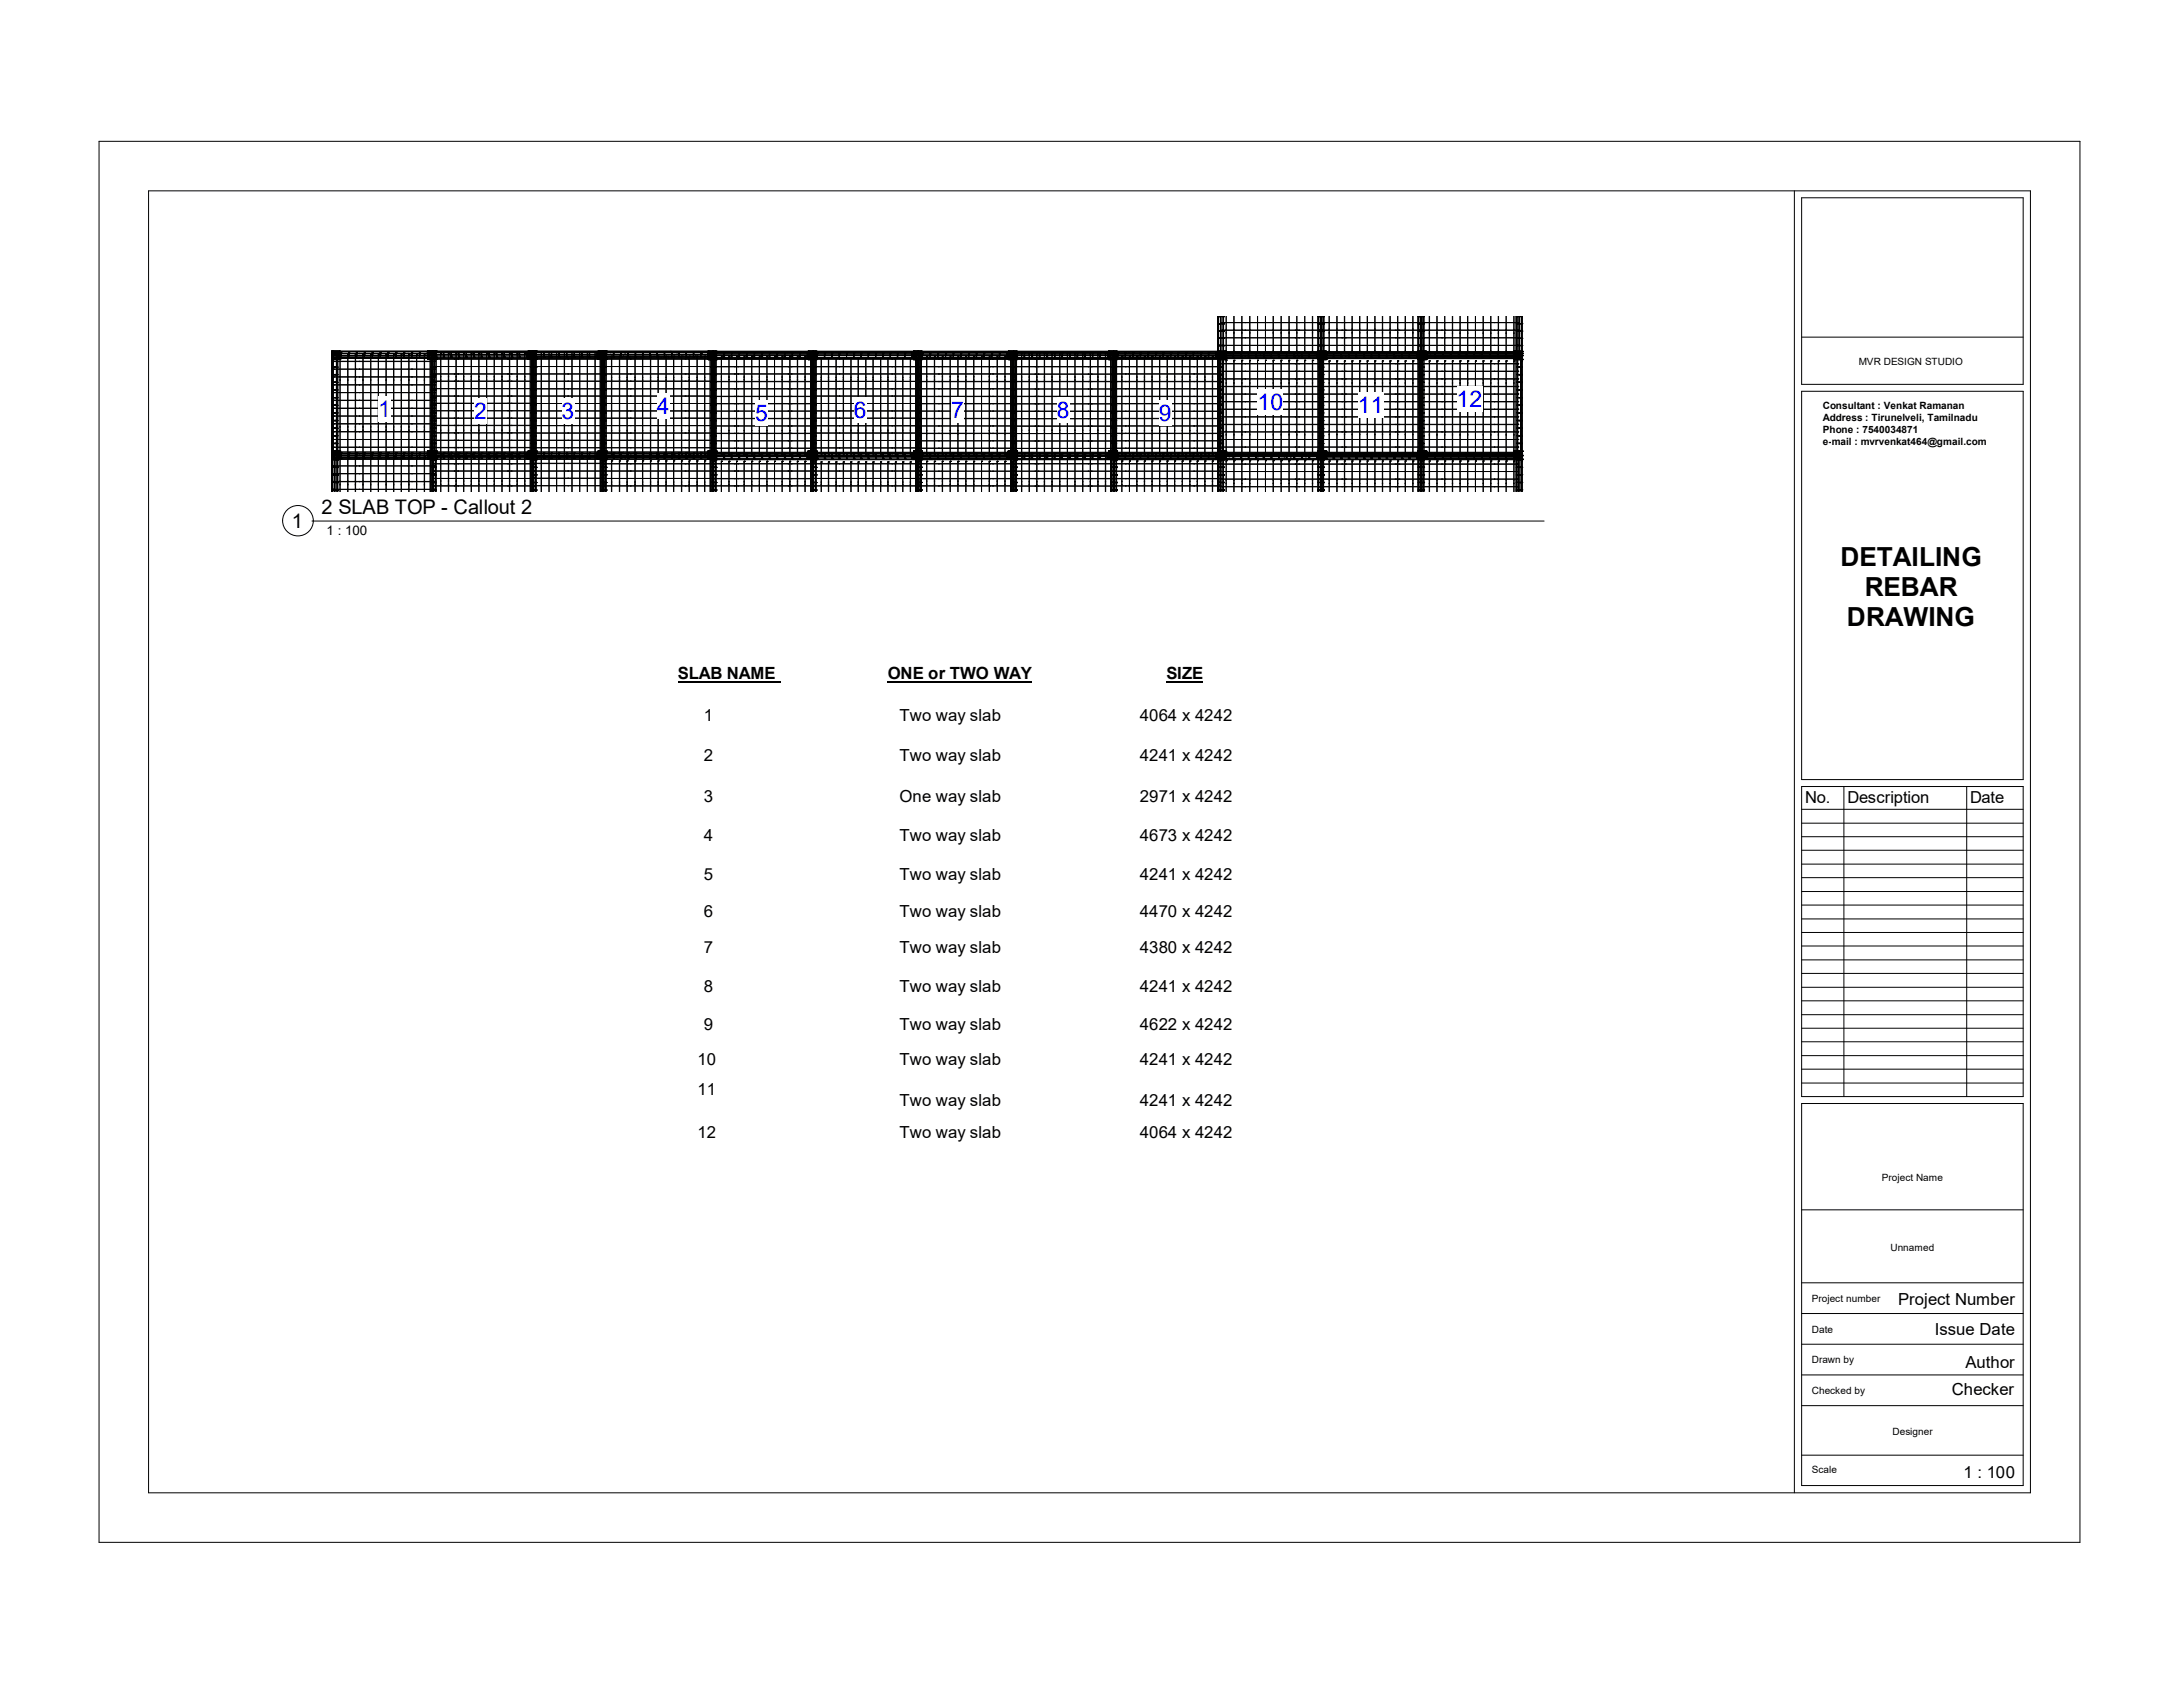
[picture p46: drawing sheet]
<svg xmlns="http://www.w3.org/2000/svg" width="279mm" height="216mm" viewBox="0 0 279 216" stroke-linecap="round" stroke-linejoin="round" font-family="sans-serif">
<defs><g id="words">
<g font-size="3.4">
<text x="236" y="72.6">DETAILING</text>
<text x="239.1" y="76.4">REBAR</text>
<text x="236.8" y="80.3">DRAWING</text>
</g>
<g font-size="2.9" fill="#00f">
<text x="48.5" y="53.5">1</text>
<text x="60.8" y="53.7">2</text>
<text x="72" y="53.8">3</text>
<text x="84.2" y="53.1">4</text>
<text x="96.8" y="54">5</text>
<text x="109.5" y="53.6">6</text>
<text x="122" y="53.6">7</text>
<text x="135.5" y="53.6">8</text>
<text x="148.6" y="54">9</text>
<text x="161.2" y="52.5">10</text>
<text x="174.1" y="53">11</text>
<text x="186.8" y="52.2">12</text>
</g>
<g font-size="2.6">
<text x="41.2" y="65.9">2 SLAB TOP - Callout 2</text>
<text x="37.4" y="67.7">1</text>
</g>
<g font-size="2.2">
<text x="86.9" y="87.1">SLAB NAME</text>
<text x="113.8" y="87.1">ONE or TWO WAY</text>
<text x="149.6" y="87.1">SIZE</text>
</g>
<g font-size="2.1">
<text x="90.3" y="92.5">1</text>
<text x="115.4" y="92.5">Two way slab</text>
<text x="146.2" y="92.5">4064 x 4242</text>
<text x="90.3" y="97.5">2</text>
<text x="115.4" y="97.5">Two way slab</text>
<text x="146.2" y="97.5">4241 x 4242</text>
<text x="90.3" y="102.8">3</text>
<text x="90.3" y="107.8">4</text>
<text x="115.4" y="102.8">One way slab</text>
<text x="115.4" y="107.8">Two way slab</text>
<text x="146.2" y="102.8">2971 x 4242</text>
<text x="146.2" y="107.8">4673 x 4242</text>
<text x="231.5" y="103">No.</text>
<text x="236.9" y="103">Description</text>
<text x="252.6" y="103">Date</text>
<text x="90.3" y="112.8">5</text>
<text x="115.4" y="112.8">Two way slab</text>
<text x="146.2" y="112.8">4241 x 4242</text>
<text x="90.3" y="117.6">6</text>
<text x="115.4" y="117.6">Two way slab</text>
<text x="146.2" y="117.6">4470 x 4242</text>
<text x="90.3" y="122.2">7</text>
<text x="115.4" y="122.2">Two way slab</text>
<text x="146.2" y="122.2">4380 x 4242</text>
<text x="90.3" y="127.1">8</text>
<text x="90.3" y="132">9</text>
<text x="115.4" y="127.1">Two way slab</text>
<text x="115.4" y="132">Two way slab</text>
<text x="146.2" y="127.1">4241 x 4242</text>
<text x="146.2" y="132">4622 x 4242</text>
<text x="89.4" y="136.6">10</text>
<text x="115.4" y="136.6">Two way slab</text>
<text x="146.2" y="136.6">4241 x 4242</text>
<text x="89.4" y="140.4">11</text>
<text x="115.4" y="141.8">Two way slab</text>
<text x="146.2" y="141.8">4241 x 4242</text>
<text x="89.4" y="145.9">12</text>
<text x="115.4" y="145.9">Two way slab</text>
<text x="146.2" y="145.9">4064 x 4242</text>
<text x="243.4" y="167.3">Project Number</text>
<text x="248.1" y="171.2">Issue Date</text>
<text x="250.3" y="178.9">Checker</text>
<text x="252" y="175.4">Author</text>
<text x="251.8" y="189.5">1 : 100</text>
</g>
<text font-size="1.7" x="41.9" y="68.6">1 : 100</text>
<g font-size="1.3">
<text x="238.3" y="46.8">MVR DESIGN STUDIO</text>
<text x="233.7" y="52.5">Consultant : Venkat Ramanan</text>
<text x="233.7" y="54">Address : Tirunelveli, Tamilnadu</text>
<text x="233.7" y="55.5">Phone : 7540034871</text>
<text x="233.7" y="57">e-mail : mvrvenkat464@gmail.com</text>
<text x="241.3" y="151.4">Project Name</text>
<text x="242.4" y="160.4">Unnamed</text>
<text x="232.3" y="166.9">Project number</text>
<text x="232.3" y="170.9">Date</text>
<text x="232.3" y="174.8">Drawn by</text>
<text x="232.3" y="178.7">Checked by</text>
<text x="242.7" y="184">Designer</text>
<text x="232.3" y="188.9">Scale</text>
</g>
</g></defs>
<g fill="none" stroke="#000" stroke-width=".13">
<path d="M12.7 18.1h254v179.6h-254zM19 24.5h241.3v166.9h-241.3zM230.1 24.5v166.9M231 25.4h28.4v23.9h-28.4zM42.5 46.1h.1M42.5 45h.1M42.5 58.9h.1M42.5 57.9h.1M42.5 57.8h.1M42.5 58.8h.1M42.5 46h.1M42.5 58.4h.1"/>
<path d="M42.5 45h114.6M42.5 46.1h1.1M42.5 45v18.1M42.5 57.9h1.1M42.5 58.9h49.3M42.5 58.4h152.7M42.5 57.8h1.1M42.5 58.8h1.1M42.6 58.9h.1M42.6 59.9h.1M42.6 58.9h.7M42.6 59.9h.7"/>
<path d="M42.6 45.4h.1M42.6 58.6h.1M42.6 58.8h.1M42.6 58h.1M42.6 57.9l.1 5.2M42.6 45.4v17.7M42.7 46.1h.1M42.7 47h.1M42.7 47.1h.1M42.7 48h.1M42.7 49h.1M42.7 50h.1"/>
<path d="M42.7 51h.1M42.7 51.9h.1M42.7 52.9h.1M42.7 53.9h.1M42.7 54.9h.1M42.7 55.8h.1M42.7 55.9h.1M42.7 56.8h.1M42.7 56.9h.1M42.7 57.8h.1M42.7 58.3h.1M42.7 57.4h.1"/>
<path d="M42.7 56.3h.1M42.7 55.3h.1M42.7 54.4h.1M42.7 53.3h.1M42.7 51.4h.1M42.7 50.3h.1M42.7 48.3h.1M42.7 47.3h.1M42.7 45.3h.1M42.7 59.7h.1M42.7 58.7h.1M42.7 45.1h.1"/>
<path d="M42.7 45.3h13.1M42.7 50h.5M42.7 47v.1M42.7 55.8v.1M42.7 56.8v.1M42.7 58.7h49M42.7 45.3l.2 .2-.2-.2h13.1M42.7 58.3h34.6M42.7 47.1h.5M42.7 47h.5M42.7 48h.5M42.7 49h.5"/>
<path d="M42.7 51h.5M42.7 51.9h.5M42.7 52.9h.5M42.7 53.9h.5M42.7 54.9h.5M42.7 55.9h.5M42.7 55.8h.5M42.7 56.9h.5M42.7 56.8h.5M42.7 58.3v.1M42.7 57.4h25.8M42.7 56.3h13"/>
<path d="M42.7 55.3h13M42.7 55.3v.1M42.7 54.4h13M42.7 53.3h13M42.7 51.4h13M42.7 50.3h13M42.7 48.3h13M42.7 47.3h13M42.7 59.7h13M42.7 58.7v.1M42.7 45h.1M42.7 58.8h.1"/>
<path d="M42.7 58.4h.1M42.7 57.3h.1M42.7 55.4h.1M42.7 54.3h.1M42.7 52.3h.1M42.7 52.4h.1M42.7 51.3h.1M42.7 49.3h.1M42.7 49.4h.1M42.7 46.3h.1M42.7 46.4h.1M42.7 46.1h.5"/>
<path d="M42.7 58.4h61.4M42.7 45.2v.7h.7M42.7 58h.7M42.7 58.1l.2 .2-.2-.2M42.7 45.1v13.7M42.7 58h.1M42.7 58.7l.1 .1M42.7 58.6h.1M42.7 45.2h.7M42.7 45.2v.1M42.7 52.9l.5 .1M42.7 56.8l.1 .1"/>
<path d="M42.7 58.9l.5 .1M42.7 59.9h.5M42.7 57.3h13M42.7 57.3v.1M42.7 55.4h13M42.7 54.3h13M42.7 54.3v.1M42.7 51.3h13M42.7 51.3v.1M42.8 48h.3M42.8 49h.3M42.8 51h.3"/>
<path d="M42.8 51.9l.3 .1M42.8 54.9h.3M42.8 55.8l.3 .1M42.8 57.8l.3 .1M42.8 45.3h.1M42.8 58.4h.1M42.8 47.1h.1M42.8 48h.1M42.8 49h.1M42.8 53.9h.1M42.8 54.9h.1M42.8 55.9h.1"/>
<path d="M42.8 58l.3 .2-.3-.2M42.8 45.6h.1M42.8 45.8v.1M42.8 46.1h.1M42.8 50h.4M42.8 51h.4M42.8 51.9l.4 .1M42.8 52.9v.1M42.8 56.9h.4M42.8 57.8v.1M42.8 58.1v.1M42.8 58.6v.1"/>
<path d="M42.9 45.2l.1 .2-.2-.2M42.9 57.9h.1M42.9 58h.1M42.9 59h.4M42.9 57.9v5.2M42.9 59.9h.4M43 46.1h.1M43 51h.1M43 51.9h.1M43 52.9h.1M43 57.8h.1M43 45.8h-.1"/>
<path d="M43 47v.1M43 48h.1M43 49h.1M43 50h.1M43 53.9h.1M43 54.9h.1M43 55.8v.1M43 56.8v.1M43.1 58.9h.1M43.1 59.9h.1M43.1 47l.1 .1M43.1 50h.1"/>
<path d="M43.1 53.9h.1M43.1 56.9h.1M43.1 46.1h.1M43.1 47.1h.1M43.1 48h.1M43.1 49h.1M43.1 51h.1M43.1 51.9h.1M43.1 52.9h.1M43.1 54.9h.1M43.1 55.9h.1M43.1 57.8h.1"/>
<path d="M43.1 58.8l.1-13.7v18M43.2 46.1h.1M43.2 47h.1M43.2 47.1h.1M43.2 48h.1M43.2 49h.1M43.2 50h.1M43.2 51h.1M43.2 51.9h.1M43.2 52h.1M43.2 52.9h.1M43.2 53h.1"/>
<path d="M43.2 53.9h.1M43.2 54.9h.1M43.2 55.8h.1M43.2 55.9h.1M43.2 56.8h.1M43.2 56.9h.1M43.2 57.8h.1M43.2 57.9h.1M43.2 58.9h.1M43.2 59.9h.1M43.2 57.9v5.2M43.3 58.9h.1"/>
<path d="M43.3 59h.1M43.3 59.9h.1M43.3 58.9v.1M43.3 46.1h.1M43.3 57.8h.1M43.3 46.1v11.7M43.3 58.9v4.2M43.3 45.7h.1M43.3 58.8h.1M43.3 58.7h.1M43.3 58h.1M43.3 45.9h.1"/>
<path d="M43.3 45.2h.1M43.3 58.7v.1M43.3 45.3h.1M43.4 58.7h.1M43.4 58.6h.1M43.4 58h.1M43.4 58.1h.1M43.4 45.9h.1M43.4 45.8h.1M43.4 45.2h.1M43.4 45.3h.1M43.4 45.2v.7"/>
<path d="M43.4 58v.7M43.4 45.2l-.7 .1M43.4 58h-.7h.1M43.4 45.2v.1M43.4 45.8v.1M43.4 58.6v.1M43.4 58l.1 .1M43.5 58.6h.1M43.5 58.1h.1M43.5 45.8h.1M43.5 45.3h.1M43.5 45.3v.5"/>
<path d="M43.5 58.1v.5M43.6 45h.1M43.6 46.1h.1M43.6 57.9h.1M43.6 58.9h.1M43.6 45.9h.1M43.6 58h.1M43.6 57.8h.1M43.6 58.8h.1M43.6 45v1.1M43.6 57.8v1.1M43.6 45.9h11.3"/>
<path d="M43.6 58h11.3M43.6 45.4h.1M43.6 58.6h.1M43.6 45.4v13.2M43.6 58.8v4.3M43.7 58.1h.1M43.7 58.7h.1M43.7 58.4h.1M43.7 45.3h.1M43.7 45.9h.1M43.7 45.6h.1M43.7 58.3h.1"/>
<path d="M43.7 45.3v.6M43.7 58.1v.6M43.7 58.2v.4M43.7 45.5h.1M43.7 45.4v.4M44.6 45.4h.1M44.6 58.6h.1M44.6 58.8h.1M44.6 45.4v13.2M44.6 58.8v4.3M44.7 58.1h.1M44.7 58.7h.1"/>
<path d="M44.7 58.4h.1M44.7 45.3h.1M44.7 45.9h.1M44.7 45.6h.1M44.7 58.3h.1M44.7 45.3v.6M44.7 58.1v.6M44.7 58.2v.4M44.7 45.5h.1M44.7 45.4v.4M45.6 45.4h.1M45.6 58.6h.1"/>
<path d="M45.6 58.8h.1M45.6 45.4v13.2M45.6 58.8v4.3M45.7 58.1h.1M45.7 45.3h.1M45.7 45.6v-.3h.1v.6M45.7 58.1v.1M45.7 58.1v.3M45.7 45.3v.1M45.7 58.7h.1M45.7 45.9h.1M45.7 58.3h.1"/>
<path d="M45.7 45.3v.6M45.7 58.1v.6M45.7 58.6l.1 .1M45.7 45.5h.1M45.7 45.8l.1 .1M45.8 58.1h.1M45.8 58.7h.1M45.8 45.3h.1M45.8 45.9h.1M45.8 58.1v.6M46.5 45.4h.1M46.5 58.6h.1"/>
<path d="M46.5 58.8h.1M46.5 45.4v13.2M46.5 58.8v4.3M46.6 45.4h.1M46.6 58.6h.1M46.6 58.8h.1M46.6 45.4v13.2M46.6 58.8v4.3M46.6 58.8h-.1M46.7 58.1h.1M46.7 45.3h.1M46.7 58.2v.4"/>
<path d="M46.7 45.3v.3M46.7 58.1v.3M46.7 45.4v.4M46.7 58.3h.1M46.7 58.7h.1M46.7 45.5h.1M46.7 45.9h.1M46.7 45.3v.6M46.7 58.1v.6M47.5 45.4h.1M47.5 58.6h.1M47.5 58.8h.1"/>
<path d="M47.5 45.4v13.2M47.5 58.8v4.3M47.7 58.1h.1M47.7 45.3h.1M47.7 58.2l.1 .4M47.7 45.3v.3M47.7 58.1v.3M47.7 45.4l.1 .4M47.8 58.3h.1M47.8 58.1h.1M47.8 58.7h.1M47.8 45.5h.1"/>
<path d="M47.8 45.3h.1M47.8 45.9h.1M47.8 45.3v.6M47.8 58.1v.6M48.5 45.4h.1M48.5 58.6h.1M48.5 58.8h.1M48.5 45.4v13.2M48.5 58.8v4.3M48.7 58.1h.1M48.7 45.3h.1M48.7 58.1l.1 .6"/>
<path d="M48.7 45.3l.1 .6M48.8 58.3h.1M48.8 58.1h.1M48.8 58.7h.1M48.8 45.5h.1M48.8 45.3h.1M48.8 45.9h.1M48.8 45.3v.6M48.8 58.1v.6M49.5 45.4h.1M49.5 58.6h.1M49.5 58.8h.1"/>
<path d="M49.5 45.4v13.2M49.5 58.8v4.3M49.7 58.1h.1M49.7 58.7h.1M49.7 58.4h.1M49.7 45.3h.1M49.7 45.9h.1M49.7 45.6h.1M49.7 58.3h.1M49.7 45.3v.6M49.7 58.1v.6M49.7 58.2l.1 .4"/>
<path d="M49.7 45.5h.1M49.7 45.4l.1 .4M49.8 58.1h.1M49.8 58.7h.1M49.8 45.3h.1M49.8 45.9h.1M49.8 45.3v.6M49.8 58.1v.6M50.5 45.4h.1M50.5 58.6h.1M50.5 58.8h.1M50.5 45.4v13.2"/>
<path d="M50.5 58.8v4.3M50.8 58.1h.1M50.8 58.7h.1M50.8 58.4h.1M50.8 45.3h.1M50.8 45.9h.1M50.8 45.6h.1M50.8 58.3h.1M50.8 45.3v.6M50.8 58.1v.6M50.8 58.2v.4M50.8 45.5h.1"/>
<path d="M50.8 45.4v.4M51.4 45.4h.1M51.4 58.6h.1M51.4 58.8h.1M51.4 45.4v13.2M51.4 58.8v4.3M51.5 45.4h.1M51.5 58.6h.1M51.5 58.8h.1M51.5 45.4v13.2M51.5 58.8v4.3M51.5 58.8h-.1"/>
<path d="M51.8 58.1h.1M51.8 58.7h.1M51.8 58.4h.1M51.8 45.3h.1M51.8 45.9h.1M51.8 45.6h.1M51.8 45.3v.6M51.8 58.3h.1M51.8 58.1v.6M51.8 58.2v.4M51.8 45.5h.1M51.8 45.4v.4"/>
<path d="M52.4 58.6h.1M52.5 45.4h.1M52.5 58.6h.1M52.5 58.8h.1M52.5 58.8l-.1 4.3M52.5 45.4l-.1 13.2M52.5 45.4v13.2M52.5 58.8v4.3M52.7 58.1h.1M52.7 45.3h.1M52.7 45.6v-.3h.1v.6M52.7 58.2l.1 .5"/>
<path d="M52.7 58.1v.3M52.7 45.4l.1 .5M52.8 58.1h.1M52.8 58.7h.1M52.8 45.3h.1M52.8 45.9h.1M52.8 45.3v.6M52.8 58.1v.6M52.8 58.3h.1M52.8 45.5h.1M53.4 45.4h.1M53.4 58.6h.1"/>
<path d="M53.4 58.8h.1M53.4 45.4v13.2M53.4 58.8v4.3M53.8 58.1h.1M53.8 45.3h.1M53.8 58.2v.4M53.8 45.3v.3M53.8 58.1v.3M53.8 45.4v.4M53.8 58.3h.1M53.8 58.7h.1M53.8 45.5h.1"/>
<path d="M53.8 45.9h.1M53.8 45.3v.6M53.8 58.1v.6M54.4 45.4h.1M54.4 58.6h.1M54.4 58.8h.1M54.4 45.4v13.2M54.4 58.8v4.3M54.8 58.1h.1M54.8 45.3h.1M54.8 58.2v.4M54.8 45.3v.3"/>
<path d="M54.8 58.1v.3M54.8 45.4v.4M54.8 58.3h.1M54.8 58.7h.1M54.8 45.5h.1M54.8 45.9h.1M54.8 45.3v.6M54.8 58.1v.6M54.9 46.1h.1M54.9 45h.1M54.9 58.9h.1M54.9 57.9h.1"/>
<path d="M54.9 45.9h.1M54.9 58h.1M54.9 58.8h.1M54.9 57.8h.1M54.9 46.1h102.2M54.9 57.9h1M54.9 45v1.1M54.9 57.8v1.1M54.9 57.8h1M54.9 58.8h1M55 45.2h.1M55 45.8l.1 .1h.7"/>
<path d="M55 45.2l49.6 .1M55 45.5h140.1M55 58.7h.1M55 45.3l.2 .2M55 45.5h36.7M55 45.8h101M55 45.8h36.7M55 45.3h.1M55 45.3l.1 .6M55 58v.1h13.6M55.1 58.7h.1M55.1 58h.7"/>
<path d="M55.1 58h.1M55.1 58l.1 .3-.2-.2M55.1 45.2l-.1 .1v.5M55.1 58v.7M55.2 57.8h.1M55.2 46.1h.1M55.2 58.9h.1M55.2 45.2h.1M55.2 46.1v11.7M55.2 58l.2 .2-.2-.2M55.2 58.9v4.2M55.2 59.9h.1"/>
<path d="M55.2 58.9h.6M55.2 45.2l.1 .2-.1-.2M55.2 59.9h.6M55.2 58h.1M55.3 46.1h.1M55.3 47h.1M55.3 47.1h.1M55.3 48h.1M55.3 49h.1M55.3 50h.1M55.3 51h.1M55.3 51.9h.1"/>
<path d="M55.3 52.9h.1M55.3 53.9h.1M55.3 54.9h.1M55.3 55.8h.1M55.3 55.9h.1M55.3 56.8h.1M55.3 56.9h.1M55.3 57.8h.1M55.3 50h.5M55.3 50h.5h-.3M55.3 56.8h.5v.1h-.3M55.3 47.1h.5"/>
<path d="M55.3 47h.5M55.3 48h.5M55.3 49h.5M55.3 51h.5M55.3 51.9h.5M55.3 52.9h.5M55.3 53.9h.5M55.3 54.9h.5M55.3 55.9h.5M55.3 55.8h.5M55.3 56.9h.5M55.3 58.8v-13.7v13.7"/>
<path d="M55.3 58.9l.5 .1M55.3 59.9h.5M55.3 46.1h.5M55.3 52.9l.5 .1M55.3 56.8l.1 .1M55.4 45.4h.1M55.4 58.6h.1M55.4 58.8h.1M55.4 48h.3M55.4 49h.3M55.4 51h.3M55.4 51.9l.3 .1"/>
<path d="M55.4 54.9h.3M55.4 55.8l.3 .1M55.4 57.8l.3 .1M55.4 45.4v13.2M55.4 58.8v4.3M55.5 58.4h.1M55.5 47.1h.1M55.5 48h.1M55.5 49h.1M55.5 53.9h.1M55.5 54.9h.1M55.5 55.9h.1"/>
<path d="M55.5 45h.1M55.5 51h.3M55.5 52h.3M55.5 45v18.1M55.5 58.3h.1M55.5 57.4h.1M55.5 56.4h.1M55.5 56.5h.1M55.5 55.5h.1M55.5 54.5h.1M55.5 54.6h.1M55.5 53.6h.1"/>
<path d="M55.5 52.7h.1M55.5 51.7h.1M55.5 50.8h.1M55.5 49.8h.1M55.5 48.9h.1M55.5 47.9h.1M55.5 47h.1M55.5 46h.1M55.5 46.1h.1M55.5 45.1h.1M55.5 45.3h.1M55.5 59.4h.1"/>
<path d="M55.5 59.5h.1M55.5 58.5h.1M55.5 58.7h.1M55.5 45.1h21.8M55.5 55.5h21.8M55.5 58.5h21.8M55.5 59h.3M55.5 59.9h.3M55.5 57.9v5.2M55.5 45.3v17.8M55.5 57.4h21.8M55.5 56.4h21.8"/>
<path d="M55.5 56.5h21.8M55.5 54.5h13M55.5 54.6h21.8M55.5 53.6h21.8M55.5 52.7h21.8M55.5 51.7h13M55.5 51.7h21.8M55.5 50.8h21.8M55.5 49.8h21.8M55.5 48.9h21.8M55.5 47.9h21.8M55.5 48h21.8"/>
<path d="M55.5 47h21.8M55.5 46h21.8M55.5 59.5h13M55.5 59.4h21.8M55.6 46.1h.1M55.6 51h.1M55.6 51.9h.1M55.6 52.9h.1M55.6 57.8h.1M55.6 47v.1M55.6 48h.1M55.6 49h.1"/>
<path d="M55.6 50h.1M55.6 53.9h.1M55.6 54.9h.1M55.6 55.8v.1M55.6 56.8v.1M55.6 58.9h.1M55.6 59.9h.1M55.7 58.8h.1M55.7 58.7h.1M55.7 58h.1M55.7 45.9h.1M55.7 45.2h.1"/>
<path d="M55.7 45.3h.1M55.7 58.7v.1M55.7 47l.1 .1M55.7 50h.1M55.7 53.9h.1M55.7 56.9h.1M55.7 58.6h.1M55.7 45.8h.1M55.7 58.3h.1M55.7 58.4h.1M55.7 57.3h.1M55.7 57.4h.1"/>
<path d="M55.7 56.3h.1M55.7 55.3h.1M55.7 55.4h.1M55.7 54.3h.1M55.7 54.4h.1M55.7 53.3h.1M55.7 52.3h.1M55.7 52.4h.1M55.7 51.3h.1M55.7 51.4h.1M55.7 50.3h.1M55.7 49.3h.1"/>
<path d="M55.7 49.4h.1M55.7 48.3h.1M55.7 47.3h.1M55.7 46.3h.1M55.7 46.4h.1M55.7 59.7h.1M55.7 58h-.6h-.1v.6l.1 .2M55.7 46.3h-13l13 .1M55.7 49.3h-13l13 .1M55.7 52.3h-13l13 .1M55.7 45.1v13.7M55.8 58.7h.1"/>
<path d="M55.8 58.6h.1M55.8 58h.1M55.8 58.1h.1M55.8 45.9h.1M55.8 45.8h.1M55.8 45.2h.1M55.8 45.3h.1M55.8 46.1h.1M55.8 47h.1M55.8 47.1h.1M55.8 48h.1M55.8 49h.1"/>
<path d="M55.8 50h.1M55.8 51h.1M55.8 51.9h.1M55.8 52h.1M55.8 52.9h.1M55.8 53h.1M55.8 53.9h.1M55.8 54.9h.1M55.8 55.8h.1M55.8 55.9h.1M55.8 56.8h.1M55.8 56.9h.1"/>
<path d="M55.8 57.8h.1M55.8 57.9h.1M55.8 45.1v13.7h-13.1M55.8 58.9h.1M55.8 59.9h.1M55.8 45.6h-13h13M55.8 58.6l-13 .1M55.8 45.2v.7l-13-.1M55.8 45.8l-13 .1M55.8 47v.1M55.8 51.9v.1M55.8 52.9v.1"/>
<path d="M55.8 55.8v.1M55.8 57.8v.1M55.8 59h.1M55.9 58.7h.1M55.9 58.8h.1M55.9 45.8h.1M55.9 45h.1M55.9 46.1h.1M55.9 57.9h.1M55.9 58.4h.1M55.9 58.9h.1M55.9 57.8h.1"/>
<path d="M55.9 45.9h.1M55.9 58h.1M55.9 58.5h.1M55.9 58.1h.1M55.9 45.6h.1M55.9 45.2h.1M55.9 45v18.1M55.9 45.9h11.8M55.9 58h11.8M55.9 58.1v.7M55.9 45.2v.6M55.9 58.7v.1"/>
<path d="M56.2 58.6h.1M56.5 45.3h.1M56.5 58.3h.1M56.5 58.7h.1M56.5 45.3v13M56.5 58.7v4.4M56.7 58.3l.1 .1M56.9 58.7h.1M56.9 58.8h.1M56.9 45.8h.1M56.9 58.5h.1M56.9 58.1h.1"/>
<path d="M56.9 45.6h.1M56.9 45.2h.1M56.9 45.2v.6M56.9 58.1v.7M57.5 45.3h.1M57.5 58.3h.1M57.5 58.7h.1M57.5 45.3v13M57.5 58.7v4.4M57.8 58.7h.1M57.8 58.8h.1M57.8 45.8h.1"/>
<path d="M57.9 58.5h.1M57.9 58.7h.1M57.9 58.8h.1M57.9 58.1h.1M57.9 45.6h.1M57.9 45.8h.1M57.9 45.2h.1M57.9 45.2v.6M57.9 58.1v.7M57.9 58.1l-.1 .7M57.9 45.2l-.1 .6M57.9 58h.1"/>
<path d="M58.2 58.8l-.1 .1M58.5 45.3h.1M58.5 58.3h.1M58.5 58.7h.1M58.5 45.3v13M58.5 58.7v4.4M58.7 58h.1M58.8 58.7h.1M58.8 58.1h.1M58.8 58.8h.1M58.8 58.4h.1M58.8 45.8h.1"/>
<path d="M58.8 45.2h.1M58.8 45.5h.1M58.8 45.6h.1M58.8 58.5h.1M58.8 45.2v.6M58.8 58.1v.7M59 58.6l-.1 .1M59.3 58.6h.1M59.4 45.3h.1M59.4 58.3h.1M59.4 58.7h.1M59.4 45.3v13"/>
<path d="M59.4 58.7v4.4M59.5 45.3h.1M59.5 58.3h.1M59.5 58.7h.1M59.5 45.3v13M59.5 58.7v4.4M59.8 58.7h.1M59.8 58.1h.1M59.8 58.8h.1M59.8 58.4h.1M59.8 45.8h.1M59.8 45.2h.1"/>
<path d="M59.8 45.5h.1M59.8 45.6h.1M59.8 45.2v.6M59.8 58.1v.7M59.8 58.5h.1M59.8 58.6v.1M59.8 45.7v.1M60.3 58.3l.1 .1M60.4 58.4h.1M60.4 45.3h.1M60.4 58.3h.1M60.4 58.7h.1"/>
<path d="M60.4 45.3l.1 13M60.4 58.7v4.4M60.5 45.3h.1M60.5 58.3h.1M60.5 58.7h.1M60.5 45.3v13M60.5 58.7v4.4M60.7 58.7h.1M60.7 58.1h.1M60.7 58.8h.1M60.7 58.4h.1M60.7 45.8h.1"/>
<path d="M60.7 45.2h.1M60.7 45.5h.1M60.7 45.6h.1M60.7 58.5h.1M60.7 45.2v.6M60.7 58.1v.7M60.7 58.7l.1 .1M60.8 58.7h.1M60.8 58.8h.1M60.8 58.1h.1M60.8 45.8h.1M60.8 45.2h.1"/>
<path d="M60.8 45.2v.6M60.8 58.1v.7M60.8 58.6l-.1 .1M60.8 45.7l-.1 .1M61.1 58.6h.1M61.2 58.6v.1M61.2 58.4v.1M61.4 58.3h.1M61.4 58.7v4.4M61.4 45.3h.1M61.4 58.7h.1M61.4 45.3v13"/>
<path d="M61.7 58.7h.1M61.7 58.1h.1M61.7 58.8h.1M61.7 58.4h.1M61.7 45.8h.1M61.7 45.2h.1M61.7 45.5h.1M61.7 45.6h.1M61.7 58.5h.1M61.7 45.2v.6M61.7 58.1v.7M61.7 58.7l.1 .1"/>
<path d="M61.8 58.7h.1M61.8 58.8h.1M61.8 58.1h.1M61.8 45.8h.1M61.8 45.2h.1M61.8 45.2v.6M61.8 58.1v.7M61.8 58.6l-.1 .1M61.8 45.7l-.1 .1M62.4 45.3h.1M62.4 58.3h.1M62.4 58.7h.1"/>
<path d="M62.4 45.3v13M62.4 58.7v4.4M62.5 58.5l.1 .1M62.7 58.7h.1M62.7 58.1h.1M62.7 58.8h.1M62.7 58.4h.1M62.7 45.8h.1M62.7 45.2h.1M62.7 45.5h.1M62.7 45.6h.1M62.7 58.5h.1"/>
<path d="M62.7 45.2v.6M62.7 58.1v.7M62.7 58.7v.1M62.7 58.2v.4M62.7 45.3v.4M62.9 58l-.1 .1M62.9 58.6h.1M63.1 58.8v.1M63.4 45.3h.1M63.4 58.3h.1M63.4 58.7h.1M63.4 58.7v.1"/>
<path d="M63.4 45.3v13M63.4 58.7v4.4M63.7 58.7h.1M63.7 58.1h.1M63.7 58.8h.1M63.7 58.4h.1M63.7 45.8h.1M63.7 45.2h.1M63.7 45.5h.1M63.7 45.6h.1M63.7 58.5h.1M63.7 45.2v.6"/>
<path d="M63.7 58.1v.7M63.7 58.7v.1M63.7 58.2v.4M63.7 45.3v.4M64.3 58.1l-.1 .1M64.3 45.3h.1M64.3 58.3h.1M64.3 58.7h.1M64.3 45.3v13M64.3 58.7v4.4M64.4 45.3h.1M64.4 58.3h.1"/>
<path d="M64.4 58.7h.1M64.4 45.3l-.1 13M64.4 58.7v4.4M64.6 58.7h.1M64.6 58.1h.1M64.6 58.8h.1M64.6 58.4h.1M64.6 45.8h.1M64.6 45.2h.1M64.6 45.5h.1M64.6 45.6h.1M64.6 58.5h.1"/>
<path d="M64.6 45.2v.6M64.6 58.1v.7M64.6 58.7l.1 .1M64.7 58.7h.1M64.7 58.8h.1M64.7 58.1h.1M64.7 45.8h.1M64.7 45.2h.1M64.7 45.2v.6M64.7 58.1v.7M64.7 58.2l-.1 .4M64.7 45.3l-.1 .4"/>
<path d="M65.3 45.3h.1M65.3 58.3h.1M65.3 58.7h.1M65.3 45.3v13M65.3 58.7v4.4M65.4 45.3h.1M65.4 58.3h.1M65.4 58.7h.1M65.4 45.3l-.1 13M65.4 58.7v4.4M65.6 58.7h.1M65.6 58.1h.1"/>
<path d="M65.6 58.8h.1M65.6 58.4h.1M65.6 45.8h.1M65.6 45.2h.1M65.6 45.5h.1M65.6 45.6h.1M65.6 58.5h.1M65.6 45.2v.6M65.6 58.1v.7M65.6 58.7l.1 .1M65.7 58.7h.1M65.7 58.8h.1"/>
<path d="M65.7 58.1h.1M65.7 45.8h.1M65.7 45.2h.1M65.7 45.2v.6M65.7 58.1v.7M65.7 58.2l-.1 .4M65.7 45.3l-.1 .4M66.2 58.5v.1M66.3 45.3h.1M66.3 58.3h.1M66.3 58.7h.1M66.3 45.3v13"/>
<path d="M66.3 58.7v4.4M66.6 58.7h.1M66.6 58.1h.1M66.6 58.8h.1M66.6 58.4h.1M66.6 45.8h.1M66.6 45.2h.1M66.6 45.5h.1M66.6 45.6h.1M66.6 58.5h.1M66.6 45.2v.6M66.6 58.1v.7"/>
<path d="M66.6 58.7v.1M66.6 58.6h.1M66.6 58.2v.4M66.6 45.3v.4M67.2 58h.1M67.3 45.3h.1M67.3 58.3h.1M67.3 58.7h.1M67.3 45.3v13M67.3 58.7v4.4M67.5 58.5v.1M67.6 58.7h.1"/>
<path d="M67.6 58.1h.1M67.6 58.8h.1M67.6 58.4h.1M67.6 45.8h.1M67.6 45.2h.1M67.6 45.5h.1M67.6 45.6h.1M67.6 45.2v.6M67.6 58.1v.7M67.6 58.5h.1M67.6 58.7v.1M67.6 58.2v.4"/>
<path d="M67.6 45.3v.4M67.7 46.1h.1M67.7 45h.1M67.7 58.9h.1M67.7 58.4h.1M67.7 57.9h.1M67.7 45.9h.1M67.7 58h.1M67.7 58.8h.1M67.7 57.8h.1M67.7 57.9h1M67.7 45v1.1"/>
<path d="M67.7 57.8v1.1M67.7 57.8h1M67.7 58.8h1M67.9 58.7h.1M67.9 45.2h.1M67.9 45.2v.7h.7M67.9 58.7l.1 .1h.5M67.9 45.2v.1M67.9 45.4l.1 .1M67.9 45.7h23.8M67.9 45.3h.1M67.9 58h.7"/>
<path d="M67.9 58.6h.1M67.9 58h.1M67.9 45.8l.6 .1M67.9 45.8h.1M67.9 58.1l.2 .2-.2-.1M67.9 45.3v.5M67.9 58v.7M67.9 45.3l.2 .2M68 57.8h.1M68 46.1h.1M68 58.9h.1M68 46.1v11.7"/>
<path d="M68 58.9v4.2M68 58l.2 .2-.2-.2M68 59.9h.1M68 58.9h.7M68 59.9h.7M68.1 45.2l.1 .1-.2-.1M68.1 46.1h.1M68.1 47h.1M68.1 47.1h.1M68.1 48h.1M68.1 49h.1M68.1 50h.1"/>
<path d="M68.1 51h.1M68.1 51.9h.1M68.1 52.9h.1M68.1 53.9h.1M68.1 54.9h.1M68.1 55.8h.1M68.1 55.9h.1M68.1 56.8h.1M68.1 56.9h.1M68.1 57.8h.1M68.1 50h.5M68.1 47.1h.5"/>
<path d="M68.1 47h.5M68.1 48h.5M68.1 49h.5M68.1 51h.5M68.1 51.9h.5M68.1 52.9h.5M68.1 53.9h.5M68.1 54.9h.5M68.1 55.9h.5M68.1 55.8h.5M68.1 56.9h.5M68.1 56.8h.5"/>
<path d="M68.1 47v.1M68.1 55.8v.1M68.1 56.8v.1M68.2 45.1h.1M68.2 58.8h.1M68.2 46.1h.4M68.2 56h.1M68.2 52.9l.4 .1M68.2 50h.1M68.2 56.8v.1M68.2 45.1v13.7M68.2 58.9l.4 .1"/>
<path d="M68.2 59.9h.4M68.2 47.6v.1M68.2 49h.3M68.2 51h.3M68.2 51.9l.3 .1M68.2 54.9h.3M68.2 55.8l.3 .1M68.2 57.8l.3 .1M68.2 45.3h.1M68.2 58.3h.1M68.2 58.7h.1M68.2 52.4l.1 .1"/>
<path d="M68.2 56.1v.1M68.2 51.1v.1M68.2 45.3l.1 13M68.2 58.7v4.4M68.3 47.1h.1M68.3 48h.1M68.3 49h.1M68.3 53.9h.1M68.3 54.9h.1M68.3 55.9h.1M68.3 45.3h.1M68.3 58.3h.1"/>
<path d="M68.3 58.7h.1M68.3 53.7l.1 .1M68.3 50h.3M68.3 51h.3M68.3 52h.3M68.3 56.9h.3M68.3 45.3v13M68.3 58.7v4.4M68.3 49.8v.1M68.4 58.4h.1M68.4 57.9h.1M68.4 58h.1"/>
<path d="M68.4 45h.1M68.4 55.1l.1 .1M68.4 59h.3M68.4 59.9h.3M68.4 45v18.1M68.4 46.1h.1M68.4 51h.1M68.4 51.9h.1M68.4 52.9h.1M68.4 57.8h.1M68.4 45.1v13.3M68.4 58.5v4.6"/>
<path d="M68.5 58.4h.1M68.5 58.3h.1M68.5 57.4h.1M68.5 56.5h.1M68.5 56.4h.1M68.5 55.5h.1M68.5 54.6h.1M68.5 53.6h.1M68.5 52.7h.1M68.5 51.7h.1M68.5 50.8h.1M68.5 49.9h.1"/>
<path d="M68.5 49.8h.1M68.5 48.9h.1M68.5 48h.1M68.5 47.9h.1M68.5 47h.1M68.5 46.1h.1M68.5 46h.1M68.5 45.1h.1M68.5 59.4h.1M68.5 58.5h.1M68.5 51.5v.1M68.5 56.9l-.1 .1"/>
<path d="M68.5 55.5h8.8M68.5 52.7h8.8M68.5 49.9h8.8M68.5 45.1v13.3M68.5 58.5v4.6M68.5 59.4h8.8M68.5 58.8h.1M68.5 58.7h.1M68.5 58h.1M68.5 45.9h.1M68.5 45.2h.1M68.5 58.9h.1"/>
<path d="M68.5 59.9h.1M68.5 48.8h.1M68.5 51.8h.1M68.5 56.7h.1M68.5 48h-.3M68.5 52l-.1 .1M68.5 45.8h.1M68.5 54.5h.1M68.5 59.5h.1M68.5 58h-.6M68.5 58.6h.1M68.5 45.3h.1"/>
<path d="M68.5 45.8v.1M68.5 58.7v.1M68.5 47l.1 .1M68.5 50h.1M68.5 53.9h.1M68.5 56.9h.1M68.5 54.5l.1 .1M68.5 46l.1 .1M68.6 58.7h.1M68.6 58.6h.1M68.6 58h.1M68.6 58.1h.1"/>
<path d="M68.6 45.9h.1M68.6 45.8h.1M68.6 45.2h.1M68.6 45.3h.1M68.6 46.1h.1M68.6 47.1h.1M68.6 48h.1M68.6 49h.1M68.6 50h.1M68.6 51h.1M68.6 51.9h.1M68.6 52.9h.1"/>
<path d="M68.6 53.9h.1M68.6 54.9h.1M68.6 55.9h.1M68.6 56.9h.1M68.6 57.8h.1M68.6 58.3h.1M68.6 57.4h.1M68.6 56.4h.1M68.6 55.5h.1M68.6 54.6h.1M68.6 53.6h.1M68.6 52.7h.1"/>
<path d="M68.6 51.7h.1M68.6 50.8h.1M68.6 49.8h.1M68.6 48.9h.1M68.6 47.9h.1M68.6 47h.1M68.6 59.4h.1M68.6 58.5h.1M68.6 49.3v.1M68.6 45.1v13.7M68.6 56.4l-.1 .1M68.6 53.6h-.1"/>
<path d="M68.6 50.8h-.1M68.6 47.9l-.1 .1M68.6 59.4l-.1 .1M68.6 52h.1M68.6 53h.1M68.6 55.8h.1M68.6 56.8h.1M68.6 57.9h.1M68.6 58.9h.1M68.6 59.9h.1M68.6 57.9l.1 5.2M68.6 45.1v18"/>
<path d="M68.7 58.9h.1M68.7 59.9h.1M68.7 50.7v.1M68.7 57.8h.1M68.7 58.8h.1M68.7 45.8h.1M68.7 59h.1M68.7 45.5v.3M68.7 58.4v.4M68.7 58.9v.1M68.7 45h.1M68.7 46.1h.1"/>
<path d="M68.7 57.9h.1M68.7 47.1h.1M68.7 45.9h.1M68.7 58h.1M68.7 58.7h.1M68.7 58.1h.1M68.7 45.2h.1M68.7 45v18.1M68.7 45.6h.1M68.7 45.9h8M68.7 58h8M68.7 58.1l.1 .7"/>
<path d="M68.7 58.5h.1M68.8 58.7h.1M68.8 58.8h.1M68.8 58.1h.1M68.8 45.8h.1M68.8 45.2h.1M68.8 45.2v.6M68.8 58.2l-.1 .5M68.8 45.3l-.1 .5M69.4 45.1v13.3M69.4 58.5v4.6M69.7 45.8h.1"/>
<path d="M69.7 58.4v.4h.1M69.7 45.5v.3M69.7 58.7h.1M69.7 58.8h.1M69.7 58.1h.1M69.7 45.2h.1M69.7 45.6h.1M69.7 58.1l.1 .7M69.7 58.5h.1M69.7 45.2v.6M69.7 58.1v.7M69.8 58.7h.1"/>
<path d="M69.8 58.8h.1M69.8 58.1h.1M69.8 45.8h.1M69.8 45.2h.1M69.8 45.2v.6M69.8 58.2l-.1 .5M69.8 45.3l-.1 .5M70.4 45.1h.1M70.4 58.4h.1M70.4 58.5h.1M70.4 45.1v13.3M70.4 58.5v4.6"/>
<path d="M70.7 58.8h.1M70.7 45.5v.3M70.7 58.4v.4M70.7 58.7h.1M70.7 58.1h.1M70.7 45.8h.1M70.7 45.2h.1M70.7 45.6h.1M70.7 58.1v.7M70.7 58.5h.1M70.7 45.2v.6M70.7 58.7v.1"/>
<path d="M70.7 58.2v.5M70.7 45.3v.4M71.4 45.1h.1M71.4 58.4h.1M71.4 58.5h.1M71.4 45.1v13.3M71.4 58.5v4.6M71.7 58.7h.1M71.7 58.8h.1M71.7 58.1h.1M71.7 58.4h.1M71.7 45.8h.1"/>
<path d="M71.7 45.2h.1M71.7 45.5h.1M71.7 45.6h.1M71.7 58.1v.7M71.7 58.5h.1M71.7 45.2v.6M71.7 58.2v.5M71.7 45.3v.4M72.3 45.1v13.3M72.3 58.5v4.6M72.4 45.1v13.3M72.4 58.5v4.6"/>
<path d="M72.6 58.7h.1M72.6 58.8h.1M72.6 58.1h.1M72.6 58.4h.1M72.6 45.8h.1M72.6 45.2h.1M72.6 45.5h.1M72.6 45.6h.1M72.6 58.1l.1 .7M72.6 58.5h.1M72.6 45.2v.6M72.6 58.1v.7"/>
<path d="M72.7 58.7h.1M72.7 58.8h.1M72.7 58.1h.1M72.7 45.8h.1M72.7 45.2h.1M72.7 45.2v.6M72.7 58.2l-.1 .5M72.7 45.3l-.1 .4M73.3 45.1v13.3M73.3 58.5v4.6M73.4 45.1v13.3M73.4 58.5v4.6"/>
<path d="M73.6 58.7h.1M73.6 58.8h.1M73.6 58.1h.1M73.6 58.4h.1M73.6 45.8h.1M73.6 45.2h.1M73.6 45.5h.1M73.6 45.6h.1M73.6 58.5h.1M73.6 45.2v.6M73.6 58.1v.7M73.7 58.7h.1"/>
<path d="M73.7 58.8h.1M73.7 58.1h.1M73.7 45.8h.1M73.7 45.2h.1M73.7 45.2v.6M73.7 58.1v.7M73.7 58.2l-.1 .5M73.7 45.3l-.1 .4M74.3 45.1h.1M74.3 58.4h.1M74.3 58.5h.1M74.3 45.1v13.3"/>
<path d="M74.3 58.5v4.6M74.6 58.7h.1M74.6 58.8h.1M74.6 58.1h.1M74.6 58.4h.1M74.6 45.8h.1M74.6 45.2h.1M74.6 45.5h.1M74.6 45.6h.1M74.6 58.5h.1M74.6 45.2v.6M74.6 58.1v.7"/>
<path d="M74.6 58.2v.5M74.6 45.3v.4M75.3 45.1h.1M75.3 58.4h.1M75.3 58.5h.1M75.3 45.1v13.3M75.3 58.5v4.6M75.6 58.7h.1M75.6 58.8h.1M75.6 58.1h.1M75.6 58.4h.1M75.6 45.8h.1"/>
<path d="M75.6 45.2h.1M75.6 45.5h.1M75.6 45.6h.1M75.6 58.5h.1M75.6 45.2v.6M75.6 58.1v.7M75.6 58.2v.5M75.6 45.3v.4M76.3 45.1v13.3M76.3 58.5v4.6M76.5 58.7h.1M76.5 58.8h.1"/>
<path d="M76.5 58.1h.1M76.5 58.4h.1M76.5 45.8h.1M76.5 45.2h.1M76.5 45.5h.1M76.5 45.6h.1M76.5 58.5h.1M76.5 45.2v.6M76.5 58.1v.7M76.6 58.7h.1M76.6 58.8h.1M76.6 58.1h.1"/>
<path d="M76.6 45.8h.1M76.6 45.2h.1M76.6 45.2v.6M76.6 58.1v.7M76.6 58.2l-.1 .5M76.6 45.3l-.1 .4M76.7 46.1h.1M76.7 45h.1M76.7 58.9h.1M76.7 57.9h.1M76.7 45.9h.1M76.7 58h.1"/>
<path d="M76.7 58.8h.1M76.7 57.8h.1M76.7 57.9h1M76.7 45v1.1M76.7 57.8v1.1M76.7 57.8h1M76.7 58.8h1M76.8 45.2h.1M76.8 58.1v.5l.1 .2h.6M76.8 58.7h.1M76.8 58.1h14.9M76.8 58l.2 .3-.1-.2"/>
<path d="M76.9 45.3h.1M76.9 58h.7M76.9 58.6h.1M76.9 58h.1M76.9 45.8h.1M76.9 45.3v.5M76.9 58v.7M76.9 58h-.1M76.9 58l-.1 .1M76.9 45.8v.1M76.9 45.3l.1 .2M76.9 58.7h.1"/>
<path d="M76.9 45.9h.1M76.9 45.2h.1M76.9 58h.6M76.9 45.9h.6M76.9 45.2v.1M77 57.8h.1M77 46.1h.1M77 58.9h.1M77 46.1v11.7M77 58.9v4.2M77 58l.2 .2-.2-.2M77 59.9h.1"/>
<path d="M77 58.9h.7M77 45.5l-.2-.1 .1-.2-.1 .1v.5l.1 .1h.7M77 45.2l.2 .1M77 59.9h.7M77.1 46.1h.1M77.1 47h.1M77.1 47.1h.1M77.1 48h.1M77.1 49h.1M77.1 50h.1M77.1 51h.1M77.1 51.9h.1"/>
<path d="M77.1 52.9h.1M77.1 53.9h.1M77.1 54.9h.1M77.1 55.8h.1M77.1 55.9h.1M77.1 56.8h.1M77.1 56.9h.1M77.1 57.8h.1M77.1 50h.5M77.1 47.1h.5M77.1 47h.5M77.1 48h.5"/>
<path d="M77.1 49h.5M77.1 51h.5M77.1 51.9h.5M77.1 52.9h.5M77.1 53.9h.5M77.1 54.9h.5M77.1 55.9h.5M77.1 55.8h.5M77.1 56.9h.5M77.1 56.8h.5M77.1 45.1v18M77.1 57.9l-.1 5.2"/>
<path d="M77.1 58.9l.5 .1M77.1 59.9h.5M77.1 46.1h.5M77.1 52.9l.5 .1M77.1 56.8l.1 .1M77.1 45.1v13.7M77.2 48h.3M77.2 49h.3M77.2 51h.3M77.2 51.9l.3 .1M77.2 54.9h.3M77.2 55.8l.3 .1"/>
<path d="M77.2 57.8l.3 .1M77.3 47.1h.1M77.3 48h.1M77.3 49h.1M77.3 53.9h.1M77.3 54.9h.1M77.3 55.9h.1M77.3 50h.3M77.3 51h.3M77.3 52h.3M77.3 56.9h.3M77.3 45.1v13.3"/>
<path d="M77.3 58.5v4.6M77.3 58.3h.1M77.3 58.4h.1M77.3 57.4h.1M77.3 56.4h.1M77.3 56.5h.1M77.3 55.5h.1M77.3 54.6h.1M77.3 53.6h.1M77.3 52.7h.1M77.3 51.7h.1M77.3 50.8h.1"/>
<path d="M77.3 49.8h.1M77.3 48.9h.1M77.3 47.9h.1M77.3 47h.1M77.3 46h.1M77.3 46.1h.1M77.3 45.1h.1M77.3 59.4h.1M77.3 58.5h.1M77.3 45.2h.1M77.3 57.9h.1M77.3 58h.1"/>
<path d="M77.3 45h.1M77.3 45v18.1M77.3 59h.4M77.3 59.9h.4M77.4 58.7h.1M77.4 46.1h.1M77.4 51h.1M77.4 51.9h.1M77.4 52.9h.1M77.4 57.8h.1M77.4 58.4l-9.5 .1M77.4 45.2h.1"/>
<path d="M77.4 45.5h.1M77.4 45.8h.1M77.4 47v.1M77.4 48h.1M77.4 49h.1M77.4 50h.1M77.4 53.9h.1M77.4 54.9h.1M77.4 55.8v.1M77.4 56.8v.1M77.4 58.1v.1M77.4 45.7h.1"/>
<path d="M77.4 58.3h.1M77.4 59.1h.1M77.4 45.7v12.6M77.4 59.1v4M77.5 58.8h.1M77.5 58.7h.1M77.5 58h.1M77.5 45.9h.1M77.5 45.2h.1M77.5 58.9h.1M77.5 59.9h.1M77.5 58.3h.1"/>
<path d="M77.5 58.4h.1M77.5 57.4h.1M77.5 56.4h.1M77.5 56.5h.1M77.5 55.5h.1M77.5 54.6h.1M77.5 53.6h.1M77.5 52.7h.1M77.5 51.7h.1M77.5 50.8h.1M77.5 49.8h.1M77.5 49.9h.1"/>
<path d="M77.5 48.9h.1M77.5 47.9h.1M77.5 48h.1M77.5 47h.1M77.5 46h.1M77.5 46.1h.1M77.5 45.1h.1M77.5 45.7h.1M77.5 59.4h.1M77.5 59.5h.1M77.5 58.5h.1M77.5 59.1h.1"/>
<path d="M77.5 45.1h117.7M77.5 55.5h13.9M77.5 45.3h.1M77.5 58.3h13.9M77.5 58.5h40.1M77.5 45.1h13.9M77.5 45.7v12.6M77.5 58.3v.1M77.5 59.1v4M77.5 57.4h13.9M77.5 56.4h13.9M77.5 56.5h13.9"/>
<path d="M77.5 54.6h13.9M77.5 53.6h13.9M77.5 52.7h13.9M77.5 51.7h13.9M77.5 50.8h13.9M77.5 49.8h13.9M77.5 48.9h13.9M77.5 47.9h13.9M77.5 48h13.9M77.5 47h13.9M77.5 46h13.9M77.5 49.9h13.9"/>
<path d="M77.5 59.5h13.9M77.5 59.4h13.9M77.5 45.8h.1M77.5 58.6h.1M77.5 45.8v.1M77.5 58.7v.1M77.5 47l.1 .1M77.5 50h.1M77.5 53.9h.1M77.5 56.9h.1M77.6 58.7h.1M77.6 58.6h.1"/>
<path d="M77.6 58h.1M77.6 58.1h.1M77.6 45.9h.1M77.6 45.8h.1M77.6 45.2h.1M77.6 45.3h.1M77.6 46.1h.1M77.6 47.1h.1M77.6 48h.1M77.6 49h.1M77.6 50h.1M77.6 51h.1"/>
<path d="M77.6 51.9h.1M77.6 52.9h.1M77.6 53.9h.1M77.6 54.9h.1M77.6 55.9h.1M77.6 56.9h.1M77.6 57.8h.1M77.6 45.1h.1M77.6 58.8h.1M77.6 45.1v13.7M77.6 47h.1M77.6 52h.1"/>
<path d="M77.6 53h.1M77.6 55.8h.1M77.6 56.8h.1M77.6 57.9h.1M77.6 45.2v.7M77.6 47v.1M77.6 51.9v.1M77.6 52.9v.1M77.6 55.8v.1M77.6 56.8v.1M77.6 57.8v.1M77.6 58.9h.1"/>
<path d="M77.6 59h.1M77.6 59.9h.1M77.7 58.9h.1M77.7 59h.1M77.7 59.9h.1M77.7 58.9v.1M77.7 45h.1M77.7 46.1h.1M77.7 57.9h.1M77.7 45.9h.1M77.7 58h.1M77.7 57.8h.1"/>
<path d="M77.7 58.8h.1M77.7 58.3h.1M77.7 58.1h.1M77.7 58.7h.1M77.7 45.3h.1M77.7 45.2h.1M77.7 45.8h.1M77.7 45v18.1M77.7 45.9h13.1M77.7 45.7h.1M77.7 58h13.1M77.8 58.1h.1"/>
<path d="M77.8 45.2h.1M77.8 58.1l-.1 .6M77.8 45.2l-.1 .6M78.2 45.2l.1 .1M78.3 58.4l-.1 .1M78.4 45.7h.1M78.4 58.3h.1M78.4 59.1h.1M78.4 45.7v12.6M78.4 59.1v4M78.5 45.7l-.1 .1M78.7 58.1h.1"/>
<path d="M78.7 58.7h.1M78.7 58.8h.1M78.7 45.2h.1M78.7 45.8h.1M78.7 45.3h.1M78.7 58.3h.1M78.7 45.2v.6M78.7 58.1v.7M78.7 58.4h.1M78.7 45.5h.1M78.7 58.1v.6M78.7 58.1v.1"/>
<path d="M78.7 45.2v.1M79.1 58.9h.1M79.3 58v.1M79.4 45.7h.1M79.4 58.3h.1M79.4 59.1h.1M79.4 45.7v12.6M79.4 59.1v4M79.5 45.7h.1M79.5 58.3h.1M79.5 59.1h.1M79.5 45.7v12.6"/>
<path d="M79.5 59.1v4M79.6 58.1h.1M79.6 58.7h.1M79.6 58.8h.1M79.6 45.2h.1M79.6 45.8h.1M79.6 45.3h.1M79.6 58.3h.1M79.6 45.2v.6M79.6 58.1v.7M79.6 58.4h.1M79.6 45.5h.1"/>
<path d="M79.6 58.1v.6M79.6 58.7v.1M79.6 58.1v.1M79.6 45.2v.1M79.9 45.6l.1 .1M79.9 58h.1M80.1 58.6h.2M80.2 45.3h-.1M80.2 58.8h-.1M80.4 45.7h.1M80.4 58.3h.1M80.4 59.1h.1"/>
<path d="M80.4 45.7v12.6M80.4 59.1v4M80.5 58.1h.1M80.5 58.7h.1M80.5 58.8h.1M80.5 45.2h.1M80.5 45.8h.1M80.5 45.3h.1M80.5 58.3h.1M80.5 45.2v.6M80.5 58.1v.7M80.6 58.1h.1"/>
<path d="M80.6 58.7h.1M80.6 58.4h.1M80.6 45.2h.1M80.6 45.8h.1M80.6 45.5h.1M80.6 45.2v.6M80.6 58.1v.6M80.6 58.7l-.1 .1M80.6 58.1l-.1 .1M80.6 45.2l-.1 .1M80.8 45.7h.1M80.8 45.8v.1"/>
<path d="M81.3 58v.1M81.4 45.7h.1M81.4 58.3h.1M81.4 59.1h.1M81.4 45.7v12.6M81.4 59.1v4M81.4 58.1h.1M81.4 58.7h.1M81.4 58.8h.1M81.4 45.2h.1M81.4 45.8h.1M81.4 45.3h.1"/>
<path d="M81.4 45.2v13.6M81.5 58.1h.1M81.5 58.7h.1M81.5 58.4h.1M81.5 45.2h.1M81.5 45.8h.1M81.5 45.5h.1M81.5 45.2v.6M81.5 58.1v.6M81.5 58.7l-.1 .1M81.5 58.2l-.1 .4M81.5 45.3l-.1 .4"/>
<path d="M81.5 45.3v.1M81.5 58.8v.1M82 58.6h.1M82.1 45.8h.1M82.4 58.1h.1M82.4 58.7h.1M82.4 58.8h.1M82.4 45.2h.1M82.4 45.8h.1M82.4 45.7h.1M82.4 58.3h.1M82.4 59.1h.1"/>
<path d="M82.4 45.3h.1M82.4 45.2v13.6M82.4 59.1v4M82.4 58.4h.1M82.4 45.5h.1M82.4 45.2v13.5M82.4 58.7v.1M82.4 58.2v.4M82.4 45.3v.4M82.9 58.1v.1M83.2 58.6h.1M83.2 58.4v.1"/>
<path d="M83.3 58.1h.1M83.3 58.7h.1M83.3 58.8h.1M83.3 45.2h.1M83.3 45.8h.1M83.3 45.3h.1M83.3 58.3h.1M83.3 45.2v.6M83.3 58.1v.7M83.4 58.1h.1M83.4 58.7h.1M83.4 58.4h.1"/>
<path d="M83.4 45.2h.1M83.4 45.8h.1M83.4 45.5h.1M83.4 45.2v.6M83.4 58.1v.6M83.4 58.7l-.1 .1M83.4 58.2l-.1 .4M83.4 45.3l-.1 .4M83.4 45.7h.1M83.4 58.3h.1M83.4 59.1h.1M83.4 45.7v12.6"/>
<path d="M83.4 59.1v4M83.4 45.7v.1M83.7 58.3l.1 .1M83.8 45.7h.1M84.2 58.1h.1M84.2 58.7h.1M84.2 58.8h.1M84.2 45.2h.1M84.2 45.8h.1M84.2 45.3h.1M84.2 58.3h.1M84.2 45.2v.6"/>
<path d="M84.2 58.1v.7M84.3 58.1h.1M84.3 58.7h.1M84.3 58.4h.1M84.3 45.2h.1M84.3 45.8h.1M84.3 45.5h.1M84.3 45.2v.6M84.3 58.1v.6M84.3 58.7l-.1 .1M84.3 58.2l-.1 .4M84.3 45.3l-.1 .4"/>
<path d="M84.4 45.7h.1M84.4 58.3h.1M84.4 59.1h.1M84.4 45.7v12.6M84.4 59.1v4M84.6 45v.1M84.6 58.5h-.1M84.8 45.8v.1M85.1 58.3h.1M85.2 58.1h.1M85.2 58.7h.1M85.2 58.8h.1"/>
<path d="M85.2 45.2h.1M85.2 45.8h.1M85.2 45.3h.1M85.2 58.3h.1M85.2 45.2v.6M85.2 58.1v.7M85.2 58.4h.1M85.2 45.5h.1M85.2 58.1v.6M85.2 58.7v.1M85.2 58.2v.4M85.2 45.3v.4"/>
<path d="M85.4 45.7h.1M85.4 58.3h.1M85.4 59.1h.1M85.4 45.7v12.6M85.4 59.1v4M85.7 45.7h.1M85.7 45.8l.1 .1M85.9 58.5h.1M86 45h.1M86 45l-.1 .1M86.1 58.1h.1M86.1 58.7h.1"/>
<path d="M86.1 45.2h.1M86.1 45.8h.1M86.1 45.3h.1M86.1 58.1v.7v-.7M86.1 58.3h.1M86.1 45.2v.6M86.1 58.4h.1M86.1 45.5h.1M86.1 58.2v.4M86.1 45.3v.4M86.3 58.6h.1M86.4 45.7h.1"/>
<path d="M86.4 58.3h.1M86.4 59.1h.1M86.4 45.7v12.6M86.4 59.1v4M86.5 58.8v.1M86.8 45.2v.1M86.8 58.7v.1M87 58.1h.1M87 58.7h.1M87 45.2h.1M87 45.8h.1M87 45.3h.1"/>
<path d="M87 58.1v.7l.1-.7M87 58.3h.1M87 45.2v.6M87.1 58.1h.1M87.1 58.7h.1M87.1 58.4h.1M87.1 45.2h.1M87.1 45.8h.1M87.1 45.5h.1M87.1 45.2v.6M87.1 58.2l-.1 .4M87.1 45.3l-.1 .4"/>
<path d="M87.4 45.7h.1M87.4 58.3h.1M87.4 59.1h.1M87.4 45.7v12.6M87.4 59.1v4M87.5 45.7h.1M87.6 45.4l.1 .1M88 58.1h.1M88 58.7h.1M88 45.2h.1M88 45.8h.1M88 45.3h.1"/>
<path d="M88 58.1v.7v-.7M88 58.3h.1M88 45.2v.6M88 58.4h.1M88 45.5h.1M88 58.2v.4M88 45.3v.4M88.1 58.6h.1M88.4 45.7h.1M88.4 58.3h.1M88.4 59.1h.1M88.4 45.7v12.6"/>
<path d="M88.4 59.1v4M88.4 59.1l-.1 4M88.7 58.3v.1M88.9 58.1h.1M88.9 58.7h.1M88.9 45.2h.1M88.9 45.8h.1M88.9 45.3h.1M88.9 58.1v.7v-.7M88.9 58.3h.1M88.9 45.2v.6M88.9 58.4h.1"/>
<path d="M88.9 45.5h.1M88.9 58.2v.4M88.9 45.3v.4M89 58.2v.1M89.2 45.5v.1M89.3 45.9h.1M89.4 45.7h.1M89.4 58.3h.1M89.4 59.1h.1M89.4 45.7v12.6M89.4 59.1v4M89.5 45l.1 .1"/>
<path d="M89.8 58.1h.1M89.8 58.7h.1M89.8 45.2h.1M89.8 45.8h.1M89.8 45.3h.1M89.8 58.1v.7l.1-.7M89.8 58.3h.1M89.8 45.2v.6M89.9 58.1h.1M89.9 58.7h.1M89.9 58.4h.1M89.9 45.2h.1"/>
<path d="M89.9 45.8h.1M89.9 45.5h.1M89.9 58h-.1M89.9 45.2v.6M89.9 58.2l-.1 .4M89.9 45.3l-.1 .4M90 58.6h.1M90.1 45.3l-.1 .1M90.4 45.7h.1M90.4 58.3h.1M90.4 59.1h.1M90.4 45.7v12.6"/>
<path d="M90.4 59.1v4M90.4 59.1l-.1 4M90.6 58h.1M90.8 45h.1M90.8 45.9h.1M90.8 58.1h.1M90.8 58.7h.1M90.8 45.2h.1M90.8 45.8h.1M90.8 45.3h.1M90.8 45v.9M90.8 58.1v.7"/>
<path d="M90.8 58.3h.1M90.8 46.1h.1M90.8 45.1h.1M90.8 58.9h.1M90.8 57.9h.1M90.8 58h.1M90.8 58.8h.1M90.8 57.8h.1M90.8 58.4h.1M90.8 45.5h.1M90.8 57.9h1M90.8 46.1h1"/>
<path d="M90.8 45v1.1M90.8 57.8v1.1M90.8 57.8h1M90.8 58.8h1M90.8 58.2v.4M90.8 45.3v.4M90.9 58.8h.1M90.9 58.8h13.7M90.9 58.1l.2 .2M90.9 58.5h104.2M90.9 45.6h104.2M90.9 58.2h13.7"/>
<path d="M91 45.3h.1M91 58h.7M91 58.6h.1M91 58h.1M91 45.3v.6h.7M91 58v.7M91 58l-.1 .7 .2 .1M91 58h-.1M91 58.1l.1 .2M91 45.3l.1 .2M91 45.2v.1M91.1 46.1h.1"/>
<path d="M91.1 57.8h.1M91.1 58.9h.1M91.1 46.1h.7M91.1 46.1v11.7M91.1 58.9v4.2M91.1 58l.2 .2-.2-.2M91.1 59.9h.1M91.1 58.9h.7M91.1 59.9h.7M91.1 45.5h.1M91.1 45.2l.2 .2-.2-.2M91.2 46.1h.1"/>
<path d="M91.2 47h.1M91.2 47.1h.1M91.2 48h.1M91.2 49h.1M91.2 50h.1M91.2 51h.1M91.2 51.9h.1M91.2 52.9h.1M91.2 53.9h.1M91.2 54.9h.1M91.2 55.8h.1M91.2 55.9h.1"/>
<path d="M91.2 56.8h.1M91.2 56.9h.1M91.2 57.8h.1M91.2 50h.5M91.2 47.1h.5M91.2 47h65.6M91.2 48h.5M91.2 49h.5M91.2 51h.5M91.2 51.9h.5M91.2 52.9h.5M91.2 53.9h.5"/>
<path d="M91.2 54.9h.5M91.2 55.9h.5M91.2 55.8h.5M91.2 56.9h.5M91.2 56.8h.5M91.2 47v.1M91.2 55.8v.1M91.2 56.8v.1M91.2 52.9l.5 .1M91.2 56.8l.1 .1M91.2 45.1v13.7M91.2 58.9l.5 .1"/>
<path d="M91.2 59.9h.5M91.3 51h.3M91.3 51.9l.3 .1M91.3 57.8l.3 .1M91.3 45.1v13.7M91.3 48h.3M91.3 49h.3M91.3 54.9h.3M91.3 55.8l.3 .1M91.4 47.1h.1M91.4 48h.1M91.4 49h.1"/>
<path d="M91.4 53.9h.1M91.4 54.9h.1M91.4 55.9h.1M91.4 45.7h.1M91.4 58.3h.1M91.4 59.1h.1M91.4 50h.3M91.4 51h.3M91.4 52h.3M91.4 56.9h.3M91.4 45.7v12.6M91.4 59.1v4"/>
<path d="M91.4 45h.1M91.4 58.4h.1M91.4 57.4h.1M91.4 56.4h.1M91.4 56.5h.1M91.4 55.5h.1M91.4 54.6h.1M91.4 53.6h.1M91.4 52.7h.1M91.4 51.7h.1M91.4 50.8h.1M91.4 49.8h.1"/>
<path d="M91.4 49.9h.1M91.4 48.9h.1M91.4 47.9h.1M91.4 47h.1M91.4 46h.1M91.4 46.1h.1M91.4 45.1h.1M91.4 58.5h.1M91.4 59.4h.1M91.4 59.5h.1M91.4 57.9l.1 5.2M91.4 59h.4"/>
<path d="M91.4 59.9h.4M91.4 45v18.1M91.5 46.1h.1M91.5 51h.1M91.5 51.9h.1M91.5 52.9h.1M91.5 57.8h.1M91.5 47v.1M91.5 48h.1M91.5 49h.1M91.5 50h.1M91.5 53.9h.1"/>
<path d="M91.5 54.9h.1M91.5 55.8v.1M91.5 56.8v.1M91.5 58.4h.1M91.5 57.4h.1M91.5 57.5h.1M91.5 56.5h.1M91.5 55.5h.1M91.5 55.6h.1M91.5 54.6h.1M91.5 53.6h.1M91.5 53.7h.1"/>
<path d="M91.5 52.7h.1M91.5 51.7h.1M91.5 51.8h.1M91.5 50.8h.1M91.5 49.8h.1M91.5 49.9h.1M91.5 48.9h.1M91.5 47.9h.1M91.5 47h.1M91.5 45.1h.1M91.5 45.7h.1M91.5 58.3h.1"/>
<path d="M91.5 59.4h.1M91.5 59.5h.1M91.5 58.5h.1M91.5 59.1h.1M91.5 45.1h12.6M91.5 53.6h12.6M91.5 51.7l12.6 .1M91.5 50.8h12.6M91.5 49.8l12.6 .1M91.5 48.9h12.6M91.5 47.9l12.6 .1M91.5 48h12.6"/>
<path d="M91.5 47h12.6M91.5 55.5h12.6M91.5 52.7h12.6M91.5 49.9h12.6M91.5 45.7v12.6M91.5 59.1v4M91.5 57.4h12.6M91.5 56.5h12.6M91.5 55.6h12.6M91.5 54.6h12.6M91.5 53.7h12.6M91.5 51.8h12.6"/>
<path d="M91.5 59.4h12.6M91.6 58.8h.1M91.6 58.7h.1M91.6 58h.1M91.6 45.9h.1M91.6 45.2h.1M91.6 58.9h.1M91.6 59.9h.1M91.6 58h-.6M91.6 58.6h.1M91.6 58.7v.1M91.6 47l.1 .1"/>
<path d="M91.6 50h.1M91.6 53.9h.1M91.6 56.9h.1M91.7 58.7h.1M91.7 58.6h.1M91.7 58h.1M91.7 58.1h.1M91.7 45.9h.1M91.7 45.8h.1M91.7 45.2h.1M91.7 45.3h.1M91.7 46.1h.1"/>
<path d="M91.7 47.1h.1M91.7 48h.1M91.7 49h.1M91.7 50h.1M91.7 51h.1M91.7 51.9h.1M91.7 52.9h.1M91.7 53.9h.1M91.7 54.9h.1M91.7 55.9h.1M91.7 56.9h.1M91.7 57.8h.1"/>
<path d="M91.7 45.1v13.7M91.7 47h.1M91.7 52h.1M91.7 53h.1M91.7 55.8h.1M91.7 56.8h.1M91.7 57.9h.1M91.7 58.9h.1M91.7 59.9h.1M91.7 45.2h-36.7M91.7 58.1l-48.9 .1h152.3M91.7 57.9v5.2"/>
<path d="M91.8 58.9h.1M91.8 59h.1M91.8 59.9h.1M91.8 58.9v.1M91.8 45.1h.1M91.8 46.1h.1M91.8 57.9h.1M91.8 57.8h.1M91.8 46h.1M91.8 58h.1M91.8 45h.1M91.8 58.8h.1"/>
<path d="M91.8 45.8h.1M91.8 45v1.1M91.8 46.1v17M91.8 58.9h103.4M91.8 46h11.8M91.8 58h11.8M91.9 45.6h.1M91.9 45.8h.1M91.9 45.2h.1M91.9 58.6h.1M91.9 58.8h.1M91.9 58.2h.1"/>
<path d="M91.9 58.1h.1M91.9 45.2v.6M91.9 58.1v.7M91.9 45.3l-.1 .5M91.9 58.3l-.1 .4M92.5 45.7h.1M92.5 58.3h.1M92.5 59.1h.1M92.5 45.7v12.6M92.5 59.1v4M92.8 45.8h.1M92.8 58.8h.1"/>
<path d="M92.8 45.6v.2M92.8 58.5v.3M92.8 45.6h.1M92.8 45.2h.1M92.8 58.6h.1M92.8 58.2h.1M92.8 58.1h.1M92.8 45.2v.6M92.8 58.1v.7M92.8 45.3v.5M92.8 58.3v.4M93.5 45.7h.1"/>
<path d="M93.5 58.3h.1M93.5 59.1h.1M93.5 45.7v12.6M93.5 59.1v4M93.8 45.8h.1M93.8 58.8h.1M93.8 45.6v.2M93.8 58.5v.3M93.8 45.6h.1M93.8 45.2h.1M93.8 58.6h.1M93.8 58.2h.1"/>
<path d="M93.8 58.1h.1M93.8 45.2v.6M93.8 58.1v.7M93.8 45.3v.5M93.8 58.3v.4M94.4 45.7h.1M94.4 58.3h.1M94.4 59.1h.1M94.4 45.7v12.6M94.4 59.1v4M94.7 45.8h.1M94.7 58.8h.1"/>
<path d="M94.7 45.6v.2M94.7 58.5v.3M94.8 45.6h.1M94.8 45.8h.1M94.8 45.2h.1M94.8 58.6h.1M94.8 58.8h.1M94.8 58.2h.1M94.8 58.1h.1M94.8 45.2v.6M94.8 58.1v.7M94.8 45.3l-.1 .5"/>
<path d="M94.8 58.3l-.1 .4M95.4 45.7h.1M95.4 58.3h.1M95.4 59.1h.1M95.4 45.7v12.6M95.4 59.1v4M95.7 45.8h.1M95.7 58.8h.1M95.7 45.6v.2M95.7 58.5v.3M95.8 45.6h.1M95.8 45.8h.1"/>
<path d="M95.8 45.2h.1M95.8 58.6h.1M95.8 58.8h.1M95.8 58.2h.1M95.8 58.1h.1M95.8 45.2v.6M95.8 58.1v.7M95.8 45.3l-.1 .5M95.8 58.3l-.1 .4M96.4 45.7h.1M96.4 58.3h.1M96.4 59.1h.1"/>
<path d="M96.4 45.7v12.6M96.4 59.1v4M96.7 45.8h.1M96.7 58.8h.1M96.7 45.6v.2M96.7 58.5v.3M96.7 45.6h.1M96.7 45.2h.1M96.7 58.6h.1M96.7 58.2h.1M96.7 58.1h.1M96.7 45.2v.6"/>
<path d="M96.7 58.1v.7M96.7 45.3v.5M96.7 58.3v.4M97.4 45.7h.1M97.4 58.3h.1M97.4 59.1h.1M97.4 45.7v12.6M97.4 59.1v4M97.7 45.8h.1M97.7 58.8h.1M97.7 45.6v.2M97.7 58.5v.3"/>
<path d="M97.7 45.6h.1M97.7 45.2h.1M97.7 58.6h.1M97.7 58.2h.1M97.7 58.1h.1M97.7 45.2v.6M97.7 58.1v.7M97.7 45.3v.5M97.7 58.3v.4M98.3 45.7h.1M98.3 58.3h.1M98.3 59.1h.1"/>
<path d="M98.3 45.7v12.6M98.3 59.1v4M98.6 45.8h.1M98.6 58.8h.1M98.7 45.6h.1M98.7 45.8h.1M98.7 45.2h.1M98.7 58.6h.1M98.7 58.8h.1M98.7 58.2h.1M98.7 58.1h.1M98.7 45.3l-.1 .5"/>
<path d="M98.7 45.2v.6M98.7 58.1v.7M98.7 58.2l-.1 .6M99.3 45.7h.1M99.3 58.3h.1M99.3 59.1h.1M99.3 45.7v12.6M99.3 59.1v4M99.6 45.8h.1M99.6 58.8h.1M99.7 45.6h.1M99.7 45.8h.1"/>
<path d="M99.7 45.2h.1M99.7 58.6h.1M99.7 58.8h.1M99.7 58.2h.1M99.7 58.1h.1M99.7 45.2v.6M99.7 58.1v.7M99.7 45.3l-.1 .5M99.7 58.2l-.1 .6M100.3 45.7h.1M100.3 58.3h.1M100.3 59.1h.1"/>
<path d="M100.3 45.7v12.6M100.3 59.1v4M100.6 45.8h.1M100.6 58.8h.1M100.6 45.6h.1M100.6 45.2h.1M100.6 58.6h.1M100.6 58.2h.1M100.6 58.1h.1M100.6 45.2v.6M100.6 58.1v.7M100.6 58.2v.6"/>
<path d="M101.3 45.7h.1M101.3 58.3h.1M101.3 59.1h.1M101.3 45.7v12.6M101.3 59.1v4M101.6 45.8h.1M101.6 58.8h.1M101.6 45.6h.1M101.6 45.2h.1M101.6 58.6h.1M101.6 58.2h.1M101.6 58.1h.1"/>
<path d="M101.6 45.2v.6M101.6 58.1v.7M101.6 58.2v.6M102.2 45.7h.1M102.2 58.3h.1M102.2 59.1h.1M102.2 45.7l.1 12.6M102.2 59.1l.1 4M102.2 45.7v12.6M102.2 59.1v4M102.3 58.3h.1M102.5 45.8h.1"/>
<path d="M102.5 45.2h.1M102.5 45.6h.1M102.5 58.8h.1M102.5 58.2h.1M102.5 58.5h.1M102.5 58.6h.1M102.5 45.2v.6M102.5 58.2v.6M102.6 45.8h.1M102.6 45.2h.1M102.6 58.8h.1M102.6 58.2h.1"/>
<path d="M102.6 58.1h.1M102.6 45.2v.6M102.6 58.1v.7M102.6 45.8h-.1M102.6 58.1l-.1 .1M102.6 58.7l-.1 .1M103.2 45.7h.1M103.2 58.3h.1M103.2 59.1h.1M103.2 45.7l.1 12.6M103.2 45.7v12.6M103.2 59.1v4"/>
<path d="M103.3 58.3h.1M103.3 59.1h.1M103.3 59.1v4M103.5 45.8h.1M103.5 45.2h.1M103.5 45.6h.1M103.5 58.8h.1M103.5 58.2h.1M103.5 58.5h.1M103.5 58.6h.1M103.5 45.2v.6M103.5 58.2v.6"/>
<path d="M103.5 58.1h.1M103.5 58.1v.7M103.5 58.1v.1M103.5 58.7v.1M103.6 46.1h.1M103.6 45.1h.1M103.6 58.9h.1M103.6 57.9h.1M103.6 46h.1M103.6 58h.1M103.6 45h.1M103.6 58.8h.1"/>
<path d="M103.6 57.8h.1M103.6 57.9h1M103.6 58.9h1M103.6 46.1h1M103.6 45v1.1M103.6 57.8v1.1M103.6 57.8h1M103.6 58.8h1M103.8 45.3l.2 .2M103.8 45.3h.1M103.8 45.2v.7h.7M103.8 58h.7"/>
<path d="M103.8 58v.7h.7M103.8 58.6h.1M103.8 58h.1M103.8 45.2h.7M103.8 45.3v.6h.7M103.8 58v.7l.1 .1M103.8 58.1l.2 .2-.2-.2M103.8 45.2v.1M103.9 57.8h.1M103.9 46.1h.1M103.9 58.9h.1M103.9 58.7h.1"/>
<path d="M103.9 45.3h.1M103.9 45.5v.1M103.9 45.8h.1M103.9 46.1v11.7M103.9 58.4v.1M103.9 58.9v4.2M103.9 58.7h26.3M103.9 58l.2 .2-.2-.2M104 58.9h.1M104 59.9h.1M104 45.2l.1 .1-.2-.1M104 59.9h.6"/>
<path d="M104 46.1h.1M104 47h.1M104 48h.1M104 50h.1M104 51h.1M104 51.9h.1M104 52.9h.1M104 53.9h.1M104 54.9h.1M104 56.9h.1M104 57.8h.1M104 58h.1"/>
<path d="M104 50h.6M104 49h.6zM104 54.9h.6M104 55.8l.6 .1zM104 48h.6M104 51h.6M104 51.9h.6M104 52.9h.6M104 53.9h.6M104 56.9h.6M104 47l.1 .1M104.1 46.1h.1"/>
<path d="M104.1 47h.1M104.1 47.1h.1M104.1 48h.1M104.1 49h.1M104.1 50h.1M104.1 51h.1M104.1 51.9h.1M104.1 52.9h.1M104.1 53.9h.1M104.1 54.9h.1M104.1 55.8h.1M104.1 55.9h.1"/>
<path d="M104.1 56.8h.1M104.1 56.9h.1M104.1 57.8h.1M104.1 47.1h.5M104.1 48h.5M104.1 50h.4M104.1 53.9h.5M104.1 56.8h.4M104.1 50h-.1M104.1 56.8l-.1 .1M104.1 45.1v13.7M104.1 58.9l.4 .1"/>
<path d="M104.1 59.9h.4M104.1 45.3h.1M104.1 58.4h.1M104.1 57.4h.1M104.1 57.5h.1M104.1 56.5h.1M104.1 55.5h.1M104.1 55.6h.1M104.1 54.6h.1M104.1 53.6h.1M104.1 53.7h.1M104.1 52.7h.1"/>
<path d="M104.1 51.7h.1M104.1 51.8h.1M104.1 50.8h.1M104.1 49.8h.1M104.1 49.9h.1M104.1 48.9h.1M104.1 47.9h.1M104.1 45.1h.1M104.1 59.4h.1M104.1 59.5h.1M104.1 58.5h.1M104.1 52.9l.5 .1"/>
<path d="M104.1 56.8v.1M104.1 55.8l.3 .1M104.1 57.8l.3 .1M104.1 48h.3M104.1 49h.3M104.1 51h.3M104.1 51.9l.3 .1M104.1 54.9h.3M104.1 57.4l-12.6 .1M104.1 48.9h-12.6M104.1 53.6v.1M104.1 55.5v.1"/>
<path d="M104.1 59.4l-12.6 .1M104.2 45.7h.1M104.2 58.3h.1M104.2 59.1h.1M104.2 45.7v12.6M104.2 59.1v4M104.2 47.1h.1M104.2 48h.1M104.2 49h.1M104.2 53.9h.1M104.2 54.9h.1M104.2 55.9h.1"/>
<path d="M104.2 50h.3M104.2 52h.4M104.2 56.9h.3M104.3 45h.1M104.3 58.5h.1M104.3 58.4h.1M104.3 59h.3M104.3 59.9h.3M104.3 57.9h.1M104.3 45v18.1M104.3 45.8h.1M104.3 58.2h.1"/>
<path d="M104.3 59.2h.1M104.3 45.8v17.3M104.4 46.1h.1M104.4 51h.1M104.4 51.9h.1M104.4 52.9h.1M104.4 57.8h.1M104.4 45.8h.1M104.4 58.2h.1M104.4 59.2h.1M104.4 45.8v12.4M104.4 59.2v3.9"/>
<path d="M104.4 58.9h.1M104.4 59.9h.1M104.4 58.8h.1M104.4 58.7h.1M104.4 58h.1M104.4 45.9h.1M104.4 45.2h.1M104.4 58.3h.1M104.4 58.4h.1M104.4 57.4h.1M104.4 56.5h.1M104.4 55.5h.1"/>
<path d="M104.4 54.6h.1M104.4 53.6h.1M104.4 52.7h.1M104.4 51.7h.1M104.4 50.8h.1M104.4 49.8h.1M104.4 49.9h.1M104.4 48.9h.1M104.4 47.9h.1M104.4 48h.1M104.4 47h.1M104.4 45.1h.1"/>
<path d="M104.4 59.4h.1M104.4 59.5h.1M104.4 58.5h.1M104.4 58.4h13.2M104.4 55.5h13.2M104.4 58.6h.1M104.4 47l.1 .1M104.4 47.9v.1M104.4 49.8v.1M104.4 58.3v.1M104.4 58.7v.1M104.4 59.4v.1"/>
<path d="M104.4 58.3l13.2 .1M104.4 45.1h13.2M104.4 50h.1M104.4 53.9h.1M104.4 56.9h.1M104.4 57.4h13.2M104.4 56.5h13.2M104.4 54.6h13.2M104.4 53.6h13.2M104.4 52.7h13.2M104.4 51.7h13.2M104.4 50.8h13.2"/>
<path d="M104.4 49.8h13.2M104.4 48.9h13.2M104.4 47.9h13.2M104.4 48h13.2M104.4 47h13.2M104.4 49.9h13.2M104.4 59.5h13.2M104.4 59.4h13.2M104.5 58.7h.1M104.5 58.6h.1M104.5 58h.1M104.5 58.1h.1"/>
<path d="M104.5 45.9h.1M104.5 45.8h.1M104.5 45.2h.1M104.5 45.3h.1M104.5 45.1v13.7M104.5 46.1h.1M104.5 47h.1M104.5 47.1h.1M104.5 48h.1M104.5 49h.1M104.5 50h.1M104.5 51h.1"/>
<path d="M104.5 51.9h.1M104.5 52h.1M104.5 52.9h.1M104.5 53h.1M104.5 53.9h.1M104.5 54.9h.1M104.5 55.8h.1M104.5 55.9h.1M104.5 56.8h.1M104.5 56.9h.1M104.5 57.8h.1M104.5 57.9h.1"/>
<path d="M104.5 58h-.7M104.5 45.3h-13.6l.2 .2M104.5 51.9l.1 .1M104.5 52.9l.1 .1M104.5 56.8l.1 .1M104.6 58.8h.1M104.6 46.1h.1M104.6 47h.1M104.6 47.1h.1M104.6 48h.1M104.6 49h.1M104.6 50h.1"/>
<path d="M104.6 51h.1M104.6 51.9h.1M104.6 52h.1M104.6 52.9h.1M104.6 53h.1M104.6 53.9h.1M104.6 54.9h.1M104.6 55.9h.1M104.6 56.9h.1M104.6 57.8h.1M104.6 58.9h.1M104.6 59.9h.1"/>
<path d="M104.6 45.5v.1M104.6 45.8h.1M104.6 51h-.4M104.6 51.9v.1M104.6 57.8v.1M104.6 47l-.1 .1M104.6 48h-.1M104.6 50h-.1M104.6 51h-.1M104.6 53.9h-.1M104.6 56.9h-.1M104.6 59h.1"/>
<path d="M104.6 45.1h.1M104.6 57.9h.1M104.6 58h.1M104.6 45h.1M104.6 45v13.9M104.6 58.9v4.2M104.6 58h12.5M104.7 46h.1M104.7 45.1h.1M104.7 46h12.4M104.7 45.1v.9M104.8 58.1h.1"/>
<path d="M104.8 58.8h.1M104.8 45.2h.1M104.8 45.8h.1M104.8 45.2v.7M104.8 58.3h.1M104.8 45.4h.1M104.8 58.4h.1M104.8 45.3h.1M104.8 45.9h.1M104.8 45.6h.1M104.8 58.1v.7M104.8 58.2v.5"/>
<path d="M104.8 45.3v.5M105.3 45.8h.1M105.3 58.2h.1M105.3 59.2h.1M105.3 45.8v12.4M105.3 59.2v3.9M105.7 58.1h.1M105.7 58.8h.1M105.7 45.2h.1M105.7 45.8h.1M105.7 45.2h.1v.4M105.7 45.2v.7"/>
<path d="M105.7 58.3h.1M105.7 45.4h.1M105.7 45.8v.1M105.7 45.3h.1M105.7 45.9h.1M105.7 58.1v.7M105.8 58.1h.1M105.8 58.1l-.1 .6M105.8 58.1v.3M105.8 45.3l-.1 .5M106.2 45.8h.1M106.2 58.2h.1"/>
<path d="M106.2 59.2h.1M106.2 45.8v12.4M106.2 59.2v3.9M106.3 45.8h.1M106.3 58.2h.1M106.3 59.2h.1M106.3 45.8v12.4M106.3 59.2v3.9M106.6 58.1h.1M106.6 58.8h.1M106.6 45.2h.1M106.6 45.8h.1"/>
<path d="M106.6 45.2l.1 .7M106.6 58.3h.1M106.6 45.4h.1M106.6 45.8l.1 .1M106.7 58.1h.1M106.7 58.8h.1M106.7 45.3h.1M106.7 45.2h.1M106.7 45.8h.1M106.7 45.9h.1M106.7 45.2v.7M106.7 58.1v.7"/>
<path d="M106.7 58.4v-.3h-.1v.7M106.7 58.2l-.1 .5M106.7 45.2v.4M106.7 45.3l-.1 .5M107.2 45.8h.1M107.2 58.2h.1M107.2 59.2h.1M107.2 45.8v12.4M107.2 59.2v3.9M107.6 58.3h.1M107.6 58.1h.1M107.6 58.8h.1"/>
<path d="M107.6 45.4h.1M107.6 45.2h.1M107.6 45.3h.1M107.6 45.8h.1M107.6 45.9h.1M107.6 58.1l.1 .3M107.6 45.2v.7M107.6 58.1v.7M107.7 58.1h.1M107.7 45.2h.1M107.7 58.2l-.1 .5M107.7 45.2v.4"/>
<path d="M107.7 45.3l-.1 .5M108.1 45.8h.1M108.1 58.2h.1M108.1 59.2h.1M108.1 45.8v12.4M108.1 59.2v3.9M108.2 45.8h.1M108.2 58.2h.1M108.2 59.2h.1M108.2 45.8v12.4M108.2 59.2v3.9M108.5 58.3h.1"/>
<path d="M108.5 58.1h.1M108.5 58.8h.1M108.5 45.4h.1M108.5 45.2h.1M108.5 45.3h.1M108.5 45.8h.1M108.5 45.9h.1M108.5 45.2v.7M108.5 58.1v.7M108.6 58.1h.1M108.6 45.2h.1M108.6 58.2l-.1 .5"/>
<path d="M108.6 45.2v.4M108.6 58.1v.3M108.6 45.3l-.1 .5M109.1 45.8h.1M109.1 58.2h.1M109.1 59.2h.1M109.1 45.8v12.4M109.1 59.2v3.9M109.5 58.3h.1M109.5 58.1h.1M109.5 58.8h.1M109.5 45.4h.1"/>
<path d="M109.5 45.2h.1M109.5 45.3h.1M109.5 45.8h.1M109.5 45.9h.1M109.5 45.2v.7M109.5 58.1v.7M109.5 58.2v.5M109.5 45.2v.4M109.5 58.1v.3M109.5 45.3v.5M110 45.8h.1M110 58.2h.1"/>
<path d="M110 59.2h.1M110 45.8v12.4M110 59.2v3.9M110.1 45.8h.1M110.1 58.2h.1M110.1 59.2h.1M110.1 45.8v12.4M110.1 59.2v3.9M110.4 58.3h.1M110.4 58.1h.1M110.4 58.8h.1M110.4 45.4h.1"/>
<path d="M110.4 45.2h.1M110.4 45.3h.1M110.4 45.8h.1M110.4 45.9h.1M110.4 45.2v.7M110.4 58.1v.7M110.4 58.2v.5M110.4 45.2v.4M110.4 58.1v.3M110.4 45.3v.5M111 45.8h.1M111 58.2h.1"/>
<path d="M111 59.2h.1M111 45.8v12.4M111 59.2v3.9M111.3 58.3h.1M111.3 58.1h.1M111.3 58.8h.1M111.3 45.4h.1M111.3 45.2h.1M111.3 45.3h.1M111.3 45.8h.1M111.3 45.9h.1M111.3 45.2v.7"/>
<path d="M111.3 58.1v.7M111.4 58.1h.1M111.4 45.2h.1M111.4 58.2l-.1 .5M111.4 45.2v.4M111.4 58.1v.3M111.4 45.3l-.1 .5M111.9 45.8h.1M111.9 58.2h.1M111.9 59.2h.1M111.9 45.8v12.4M111.9 59.2v3.9"/>
<path d="M112 45.8h.1M112 58.2h.1M112 59.2h.1M112 45.8v12.4M112 59.2v3.9M112.3 58.3h.1M112.3 58.1h.1M112.3 58.8h.1M112.3 45.4h.1M112.3 45.2h.1M112.3 45.3h.1M112.3 45.8h.1"/>
<path d="M112.3 45.9h.1M112.3 45.2v.7M112.3 58.1v.7M112.3 45.2v.6M112.9 45.8h.1M112.9 58.2h.1M112.9 59.2h.1M112.9 45.8v12.4M112.9 59.2v3.9M113.2 58.1h.1M113.2 58.8h.1M113.2 45.2h.1"/>
<path d="M113.2 45.8h.1M113.2 45.9h.1M113.2 58.3h.1M113.2 45.2v.7M113.2 58.1v.7M113.2 45.4h.1M113.2 58.4h.1M113.2 45.3h.1M113.2 45.6h.1M113.2 58.1v.1M113.2 45.2v.1M113.8 45.8h.1"/>
<path d="M113.8 58.2h.1M113.8 59.2h.1M113.8 45.8v12.4M113.8 59.2v3.9M113.9 45.8h.1M113.9 58.2h.1M113.9 59.2h.1M113.9 45.8v12.4M113.9 59.2v3.9M114.1 58.1h.1M114.1 58.8h.1M114.1 45.2h.1"/>
<path d="M114.1 45.8h.1M114.1 45.9h.1M114.1 58.3h.1M114.1 45.2v.7M114.1 58.1v.7M114.1 45.4h.1M114.2 58.1h.1M114.2 58.8h.1M114.2 58.4h.1M114.2 45.3h.1M114.2 45.2h.1M114.2 45.8h.1"/>
<path d="M114.2 45.6h.1M114.2 45.2l-.1 .7M114.2 58.1v.7M114.2 58.2l-.1 .5M114.2 45.3l-.1 .5M114.8 45.8h.1M114.8 58.2h.1M114.8 59.2h.1M114.8 45.8v12.4M114.8 59.2v3.9M114.9 45.8h.1M114.9 58.2h.1"/>
<path d="M114.9 59.2h.1M114.9 45.8v12.4M114.9 59.2v3.9M115.1 58.1h.1M115.1 58.8h.1M115.1 45.2h.1M115.1 45.8h.1M115.1 45.9h.1M115.1 58.3h.1M115.1 45.2v.7M115.1 58.1v.7M115.1 45.4h.1"/>
<path d="M115.1 58.4h.1M115.1 45.3h.1M115.1 45.6h.1M115.1 58.2v.5M115.1 45.3v.5M115.7 45.8h.1M115.7 58.2h.1M115.7 59.2h.1M115.7 45.8v12.4M115.7 59.2v3.9M115.8 45.8h.1M115.8 58.2h.1"/>
<path d="M115.8 59.2h.1M115.8 45.8v12.4M115.8 59.2v3.9M116 58.1h.1M116 58.8h.1M116 45.2h.1M116 45.8h.1M116 45.9h.1M116 58.3h.1M116 45.2v.7M116 58.1v.7M116 45.4h.1"/>
<path d="M116 58.4h.1M116 45.3h.1M116 45.6h.1M116 58.2v.5M116 45.3v.5M116.7 45.8h.1M116.7 58.2h.1M116.7 59.2h.1M116.7 45.8v12.4M116.7 59.2v3.9M116.8 45.8h.1M116.8 58.2h.1"/>
<path d="M116.8 59.2h.1M116.8 45.8v12.4M116.8 59.2v3.9M116.9 58.1h.1M116.9 58.8h.1M116.9 45.2h.1M116.9 45.8h.1M116.9 45.9h.1M116.9 58.3h.1M116.9 45.2v.7M116.9 58.1v.7M116.9 45.4h.1"/>
<path d="M117 58.1h.1M117 58.8h.1M117 58.4h.1M117 45.3h.1M117 45.2h.1M117 45.8h.1M117 45.9h.1M117 45.6h.1M117 45.2v.7M117 58.1v.7M117 58.2l-.1 .5M117 45.3l-.1 .5"/>
<path d="M117.1 46.1h.1M117.1 45.1h.1M117.1 58.9h.1M117.1 57.9h.1M117.1 46h.1M117.1 58h.1M117.1 45h.1M117.1 58.8h.1M117.1 57.8h.1M117.1 57.9h1.1M117.1 58.9h1.1M117.1 46.1h1.1"/>
<path d="M117.1 45v1.1M117.1 57.8v1.1M117.1 57.8h1.1M117.1 58.8h1.1M117.2 58.5h.1M117.2 58.7h38.8l-13.7 .1M117.2 45.3h25.9M117.2 58.2h52.7M117.2 45.5v.1M117.2 45.8h.1M117.2 45.8l.1 .1h.7M117.2 58.7v.1"/>
<path d="M117.3 58.5h.1M117.3 45.2v.2l.1 .1M117.3 45.5v.1M117.3 45.3h.1M117.3 58h.7M117.3 58v.7h.7M117.3 58.6h.1M117.3 58h.1M117.3 45.2h.7M117.3 45.3v.6M117.3 58l-.1 .1v.5l.1 .2M117.3 45.2l-.1 .1v.5"/>
<path d="M117.3 58v.2M117.3 58.1l.2 .2-.2-.1M117.3 45.2v.1M117.3 45.3l.2 .2M117.3 58.7h.1M117.3 45.9h.1M117.3 45.2h.1M117.3 58h.6M117.3 45.9h.6M117.4 57.8h.1M117.4 46.1h.1M117.4 58.9h.1"/>
<path d="M117.4 46.1v11.7M117.4 58.9v4.2M117.4 58l.2 .2-.2-.2M117.4 59.9h.1M117.4 45.2l.2 .2-.2-.2M117.4 59.9h.7M117.5 57.9h.1M117.5 57.9v5.2M117.5 46.1h.1M117.5 47h.1M117.5 47.1h.1M117.5 48h.1"/>
<path d="M117.5 49h.1M117.5 50h.1M117.5 51h.1M117.5 51.9h.1M117.5 52.9h.1M117.5 53.9h.1M117.5 54.9h.1M117.5 55.8h.1M117.5 55.9h.1M117.5 56.8h.1M117.5 56.9h.1M117.5 57.8h.1"/>
<path d="M117.5 50h.5M117.5 47.1h.5M117.5 48h.5M117.5 49h.5M117.5 51h.5M117.5 51.9h.5M117.5 52.9h.5M117.5 53.9h.5M117.5 54.9h.5M117.5 55.9h.5M117.5 55.8h.5M117.5 56.9h.5"/>
<path d="M117.5 56.8h.5M117.5 45.1v18M117.5 58.9l.5 .1M117.5 59.9h.5M117.6 52.9l.4 .1M117.6 46.1h.1M117.6 50h.1M117.6 56.8v.1M117.6 45.1v13.7M117.6 58.3h.1M117.6 58.4h.1M117.6 57.4h.1"/>
<path d="M117.6 56.5h.1M117.6 55.5h.1M117.6 54.6h.1M117.6 53.6h.1M117.6 52.7h.1M117.6 51.7h.1M117.6 50.8h.1M117.6 49.8h.1M117.6 49.9h.1M117.6 48.9h.1M117.6 47.9h.1M117.6 48h.1"/>
<path d="M117.6 47h.1M117.6 46h.1M117.6 45.1h.1M117.6 59.4h.1M117.6 59.5h.1M117.6 58.5h.1M117.6 46l-13.2 .1M117.6 53.6h-13.2M117.6 46v.1M117.6 48h.3M117.6 49h.3M117.6 51h.3"/>
<path d="M117.6 51.9l.3 .1M117.6 54.9h.3M117.6 55.8l.3 .1M117.6 57.8l.3 .1M117.6 45.8h.1M117.6 58.2h.1M117.6 59.2h.1M117.6 45.8v12.4M117.6 59.2v3.9M117.7 47.1h.1M117.7 48h.1M117.7 49h.1"/>
<path d="M117.7 53.9h.1M117.7 54.9h.1M117.7 55.9h.1M117.7 45.8h.1M117.7 58.2h.1M117.7 59.2h.1M117.7 50h.3M117.7 51h.3M117.7 52h.3M117.7 56.9h.3M117.7 45.8v12.4M117.7 59.2v3.9"/>
<path d="M117.7 45h.1M117.7 58.5h.1M117.7 58.4h.1M117.7 58.5h64.3M117.7 57.9l.1 5.2M117.7 45v18.1M117.8 59h.3M117.8 46.1h.1M117.8 51h.1M117.8 51.9h.1M117.8 52.9h.1M117.8 57.8h.1"/>
<path d="M117.8 45.7h.1M117.8 45.8h.1M117.8 58.2h.1M117.8 58.3h.1M117.8 58.4h.1M117.8 57.4h.1M117.8 57.5h.1M117.8 56.5h.1M117.8 55.5h.1M117.8 55.6h.1M117.8 54.6h.1M117.8 53.6h.1"/>
<path d="M117.8 53.7h.1M117.8 52.7h.1M117.8 51.7h.1M117.8 51.8h.1M117.8 50.8h.1M117.8 49.8h.1M117.8 49.9h.1M117.8 48.9h.1M117.8 48h.1M117.8 47h.1M117.8 45.1h.1M117.8 59.1h.1"/>
<path d="M117.8 59.4h.1M117.8 59.5h.1M117.8 58.5h.1M117.8 45.1h12M117.8 45.7v12.6M117.8 59.1v4M117.8 53.6h12M117.8 51.7h12M117.8 50.8h12M117.8 49.8h12M117.8 48.9h12M117.8 47.9h12"/>
<path d="M117.8 48h12M117.8 47h12M117.8 55.5h12M117.8 52.7h12M117.8 49.9h12M117.8 57.4h12M117.8 57.5h12M117.8 56.5h12M117.8 55.6h12M117.8 54.6h12M117.8 53.7h12M117.8 51.8h12"/>
<path d="M117.8 45.7l.1 .1M117.8 59.5h12M117.8 59.4h12M117.9 45.8h.1M117.9 58.2h.1M117.9 59.1h.1M117.9 45.8l-.1 12.5M117.9 59.1v4M117.9 58.8h.1M117.9 58.7h.1M117.9 58h.1M117.9 45.9h.1"/>
<path d="M117.9 45.2h.1M117.9 58.9h.1M117.9 59.9h.1M117.9 46.1h.1M117.9 47.1h.1M117.9 48h.1M117.9 49h.1M117.9 50h.1M117.9 51h.1M117.9 51.9h.1M117.9 52.9h.1M117.9 53.9h.1"/>
<path d="M117.9 54.9h.1M117.9 55.9h.1M117.9 56.9h.1M117.9 57.8h.1M117.9 58.6h.1M117.9 45.8v.1M117.9 58.7v.1M117.9 47l.1 .1M118 58.7h.1M118 58.6h.1M118 58h.1M118 58.1h.1"/>
<path d="M118 45.9h.1M118 45.8h.1M118 45.2h.1M118 45.3h.1M118 45.1h.1M118 58.8h.1M118 45.1v13.7M118 46.1h.1M118 47h.1M118 47.1h.1M118 48h.1M118 49h.1"/>
<path d="M118 50h.1M118 51h.1M118 51.9h.1M118 52h.1M118 52.9h.1M118 53h.1M118 53.9h.1M118 54.9h.1M118 55.8h.1M118 55.9h.1M118 56.8h.1M118 56.9h.1"/>
<path d="M118 57.8h.1M118 57.9h.1M118 45.2v.7M118 47v.1M118 51.9v.1M118 52.9v.1M118 55.8v.1M118 56.8v.1M118 57.8v.1M118.1 58.7h.1M118.1 45.3h.1M118.1 58.9h.1"/>
<path d="M118.1 59h.1M118.1 59.9h.1M118.1 58.1l-14.2 .1M118.1 45.5v.1M118.1 45.8h.1M118.1 59.9h-.3M118.1 58.9v.1M118.2 45.1h.1M118.2 46.1h.1M118.2 57.9h.1M118.2 58.9h.1M118.2 57.8h.1"/>
<path d="M118.2 46h.1M118.2 58h.1M118.2 45h.1M118.2 58.8h.1M118.2 45v13.9M118.2 58.9v4.2M118.2 46h11.1M118.2 58h11.1M118.3 58.3h.1M118.3 58.2h.1M118.3 58.1h.1M118.3 58.8h.1"/>
<path d="M118.3 45.4h.1M118.3 45.2h.1M118.3 45.8h.1M118.3 45.2v.6M118.3 58.1v.7M118.3 58.2v.5M118.3 45.2v.3M118.3 58.1v.4M118.3 45.3v.5M118.8 45.8h.1M118.8 45.7h.1M118.8 58.2h.1"/>
<path d="M118.8 58.3h.1M118.8 59.1h.1M118.8 45.7v12.6M118.8 59.1v4M119.3 58.2h.1M119.3 58.1h.1M119.3 58.8h.1M119.3 45.2h.1M119.3 45.8h.1M119.3 45.2v.6M119.3 58.1v.7M119.3 58.3h.1"/>
<path d="M119.3 45.4h.1M119.3 58.5h.1M119.3 45.5h.1M119.3 58.2v.5M119.3 45.3v.5M119.8 45.8h.1M119.8 58.2h.1M119.8 59.1h.1M119.8 45.8v12.5M119.8 59.1v4M119.8 45.7h.1M119.8 58.3h.1"/>
<path d="M119.8 45.7v12.6M119.8 45.7v.1M120.2 58.2h.1M120.2 58.1h.1M120.2 58.8h.1M120.2 45.2h.1M120.2 45.8h.1M120.2 58.3h.1M120.2 45.2v.6M120.2 58.1v.7M120.2 45.4h.1M120.3 58.2h.1"/>
<path d="M120.3 58.1h.1M120.3 58.8h.1M120.3 45.2h.1M120.3 45.8h.1M120.3 45.2v.6M120.3 58.1v.7M120.3 58.2l-.1 .5M120.3 45.2h-.1M120.3 45.2v.3M120.3 58.1v.4M120.3 45.2l-.1 .6M120.8 45.7h.1"/>
<path d="M120.8 45.8h.1M120.8 58.2h.1M120.8 58.3h.1M120.8 59.1h.1M120.8 45.7l.1 .1M120.8 45.7v12.6M120.8 59.1v4M120.9 45.8h.1M120.9 58.2h.1M120.9 59.1h.1M120.9 45.8l-.1 12.5M120.9 59.1v4"/>
<path d="M121.2 58.3h.1M121.2 58.2h.1M121.2 58.1h.1M121.2 58.8h.1M121.2 45.4h.1M121.2 45.2h.1M121.2 45.8h.1M121.2 45.2v.6M121.2 58.1v.7M121.3 58.1h.1M121.3 45.2h.1M121.3 58.2l-.1 .5"/>
<path d="M121.3 45.2v.3M121.3 58.1v.4M121.3 45.3l-.1 .5M121.3 45.2h-.1M121.8 45.8h.1M121.8 45.7h.1M121.8 58.2h.1M121.8 58.3h.1M121.8 59.1h.1M121.8 45.7v12.6M121.8 59.1v4M122.2 58.2h.1"/>
<path d="M122.2 58.1h.1M122.2 58.8h.1M122.2 45.2h.1M122.2 45.8h.1M122.2 58.3h.1M122.2 45.2v.6M122.2 58.1v.7M122.2 45.4h.1M122.3 58.2h.1M122.3 58.1h.1M122.3 58.8h.1M122.3 58.5h.1"/>
<path d="M122.3 45.2h.1M122.3 45.8h.1M122.3 45.5h.1M122.3 45.2v.6M122.3 58.1v.7M122.3 58.2l-.1 .5M122.3 45.3l-.1 .5M122.8 58.2h.1M122.8 58.2l.1 .1M122.9 45.8h.1M122.9 45.7h.1M122.9 58.2h.1"/>
<path d="M122.9 58.3h.1M122.9 59.1h.1M122.9 45.8l-.1 12.4M122.9 45.7v12.6M122.9 59.1v4M122.9 59.1l-.1 4M123.2 58.2h.1M123.2 58.1h.1M123.2 58.8h.1M123.2 45.2h.1M123.2 45.8h.1M123.2 58.3h.1"/>
<path d="M123.2 45.2v.6M123.2 58.1v.7M123.2 45.4h.1M123.2 58.2v.5M123.3 58.1h.1M123.3 45.2h.1M123.3 58.2h-.1M123.3 45.2v.3M123.3 58.1v.4M123.3 45.2l-.1 .6M123.8 45.8h.1M123.8 58.2h.1"/>
<path d="M123.8 58.3h.1M123.8 59.1h.1M123.8 58.3v-12.6l.1 12.6M123.8 59.1v4M123.9 45.8h.1M123.9 58.2h.1M123.9 58.3h.1M123.9 59.1h.1M123.9 59.1v4M124.2 58.3h.1M124.2 58.2h.1M124.2 58.1h.1"/>
<path d="M124.2 58.8h.1M124.2 45.4h.1M124.2 45.2h.1M124.2 45.8h.1M124.2 45.2v.6M124.2 58.1v.7M124.2 58.2v.5M124.2 45.2v.3M124.2 58.1v.4M124.2 45.3v.5M124.8 45.7h.1M124.8 45.8h.1"/>
<path d="M124.8 58.2h.1M124.8 58.3h.1M124.8 59.1h.1M124.8 45.7v12.6M124.8 59.1v4M124.8 45.7l.1 .1M124.9 45.8h.1M124.9 58.2h.1M124.9 59.1h.1M124.9 45.8l-.1 12.5M124.9 59.1v4M125.2 58.2h.1"/>
<path d="M125.2 58.1h.1M125.2 58.8h.1M125.2 45.2h.1M125.2 45.8h.1M125.2 58.3h.1M125.2 45.2v.6M125.2 58.1v.7M125.2 45.4h.1M125.2 58.5h.1M125.2 45.5h.1M125.2 58.2v.5M125.2 45.3v.5"/>
<path d="M125.9 45.8h.1M125.9 45.7h.1M125.9 58.2h.1M125.9 58.3h.1M125.9 59.1h.1M125.9 45.7v12.6M125.9 59.1v4M126.2 58.2h.1M126.2 58.1h.1M126.2 58.8h.1M126.2 45.2h.1M126.2 45.8h.1"/>
<path d="M126.2 58.3h.1M126.2 45.2v.6M126.2 58.1v.7M126.2 45.4h.1M126.2 58.2v.5M126.2 45.2v.3M126.2 58.1v.4M126.8 45.8h.1M126.8 58.2h.1M126.8 59.1h.1M126.8 45.8l.1 12.5M126.8 59.1v4"/>
<path d="M126.9 45.8h.1M126.9 45.7h.1M126.9 58.2h.1M126.9 58.3h.1M126.9 59.1h.1M126.9 45.7v12.6M126.9 59.1v4M126.9 45.7l-.1 .1M127.2 58.3h.1M127.2 58.2h.1M127.2 58.1h.1M127.2 58.8h.1"/>
<path d="M127.2 45.4h.1M127.2 45.2h.1M127.2 45.8h.1M127.2 45.2v.6M127.2 58.1v.7M127.2 58.2v.5M127.2 45.2v.3M127.2 58.1v.4M127.2 45.3v.5M127.8 45.7h.1M127.8 45.8h.1M127.8 58.2h.1"/>
<path d="M127.8 58.3h.1M127.8 59.1h.1M127.8 45.7v12.6M127.8 59.1v4M127.8 45.7l.1 .1M127.9 45.8h.1M127.9 58.2h.1M127.9 59.1h.1M127.9 45.8l-.1 12.5M127.9 59.1v4M128.1 58.2h.1M128.1 58.1h.1"/>
<path d="M128.1 58.8h.1M128.1 45.2h.1M128.1 45.8h.1M128.1 58.3h.1M128.1 45.2v.6M128.1 58.1v.7M128.1 45.4h.1M128.2 58.2h.1M128.2 58.1h.1M128.2 58.8h.1M128.2 58.5h.1M128.2 45.2h.1"/>
<path d="M128.2 45.8h.1M128.2 45.5h.1M128.2 45.2v.6M128.2 58.1v.7M128.2 58.2l-.1 .5M128.2 45.3l-.1 .5M128.9 45.8h.1M128.9 45.7h.1M128.9 58.2h.1M128.9 58.3h.1M128.9 59.1h.1M128.9 45.7v12.6"/>
<path d="M128.9 59.1v4M129.1 58.2h.1M129.1 58.1h.1M129.1 58.8h.1M129.1 45.2h.1M129.1 45.8h.1M129.1 58.3h.1M129.1 45.2v.6M129.1 58.1v.7M129.1 45.4h.1M129.2 58.2h.1M129.2 58.1h.1"/>
<path d="M129.2 58.8h.1M129.2 45.2h.1M129.2 45.8h.1M129.2 45.2v.6M129.2 58.1v.7M129.2 58.2l-.1 .5M129.2 45.2h-.1M129.2 45.2v.3M129.2 58.1v.4M129.2 45.2l-.1 .6M129.3 46h.1M129.3 45.1h.1"/>
<path d="M129.3 58h.1M129.3 46.1h.1M129.3 45h.1M129.3 58.9h.1M129.3 57.9h.1M129.3 58.8h.1M129.3 57.8h.1M129.3 57.9h1M129.3 58.9h1M129.3 57.8h1M129.3 45v1.1M129.3 57.8v1.1"/>
<path d="M129.3 58.8h1M129.3 46.1h1M129.3 45.1v1M129.3 57.9v1M129.4 45.3l.2 .2M129.5 45.8v.1h.6M129.5 58l-.1 .1M129.5 45.2v.6M129.5 58.8h13.6M129.5 45.3h65.6M129.5 58.7h.1M129.5 58.7h.7"/>
<path d="M129.5 45.2l.2 .3M129.5 58v.1v.5M129.6 57.8h.1M129.6 46.1h.1M129.6 58.9h.1M129.6 46.1v11.7M129.6 58.9v4.2M129.6 58l.2 .2-.2-.2M129.6 59.9h.1M129.6 45.2l.2 .2-.2-.2M129.6 59.9h.7M129.7 46.1h.1"/>
<path d="M129.7 47h.1M129.7 47.1h.1M129.7 48h.1M129.7 49h.1M129.7 50h.1M129.7 51h.1M129.7 51.9h.1M129.7 52.9h.1M129.7 53.9h.1M129.7 54.9h.1M129.7 55.8h.1M129.7 55.9h.1"/>
<path d="M129.7 56.8h.1M129.7 56.9h.1M129.7 57.8h.1M129.7 50h.5M129.7 47.1h.5M129.7 48h.5M129.7 49h.5M129.7 51h.5M129.7 51.9h.5M129.7 52.9h.5M129.7 53.9h.5M129.7 54.9h.5"/>
<path d="M129.7 55.9h.5M129.7 55.8h.5M129.7 56.9h.5M129.7 56.8h.5M129.7 47v.1M129.7 55.8v.1M129.7 56.8v.1M129.8 45.1h.1M129.8 58.8h.1M129.8 52.9l.4 .1M129.8 46.1h.1M129.8 50h.1"/>
<path d="M129.8 56.8v.1M129.8 45.1v13.7M129.8 58.9l.4 .1M129.8 59.9h.4M129.8 48h.3M129.8 49h.3M129.8 51h.3M129.8 51.9l.3 .1M129.8 54.9h.3M129.8 55.8l.3 .1M129.8 57.8l.3 .1M129.8 58.2h.1"/>
<path d="M129.8 58.4h.1M129.8 57.4h.1M129.8 57.5h.1M129.8 56.5h.1M129.8 55.5h.1M129.8 55.6h.1M129.8 54.6h.1M129.8 53.6h.1M129.8 53.7h.1M129.8 52.7h.1M129.8 51.7h.1M129.8 51.8h.1"/>
<path d="M129.8 50.8h.1M129.8 49.8h.1M129.8 49.9h.1M129.8 48.9h.1M129.8 48h.1M129.8 47h.1M129.8 59.4h.1M129.8 59.5h.1M129.8 58.5h.1M129.8 58.2l.1 .1M129.9 47.1h.1M129.9 48h.1"/>
<path d="M129.9 49h.1M129.9 53.9h.1M129.9 54.9h.1M129.9 55.9h.1M129.9 45.8h.1M129.9 45.7h.1M129.9 58.2h.1M129.9 58.3h.1M129.9 59.1h.1M129.9 45.8l-.1 12.4M129.9 50h.3M129.9 51h.3"/>
<path d="M129.9 52h.3M129.9 56.9h.3M129.9 45.7v12.6M129.9 59.1v4M129.9 59.1l-.1 4M130 57.9h.1M130 58h.1M130 45h.1M130 58.5h.1M130 58.4h.1M130 59h.3M130 59.9h.3"/>
<path d="M130 45v18.1M130 46.1h.1M130 51h.1M130 51.9h.1M130 52.9h.1M130 57.8h.1M130 57.5h.1M130 56.5h.1M130 56.6h.1M130 55.6h.1M130 54.6h.1M130 54.7h.1"/>
<path d="M130 53.7h.1M130 52.7h.1M130 51.8h.1M130 50.8h.1M130 49.9h.1M130 48.9h.1M130 48h.1M130 47h.1M130 45.1h.1M130 45.3h.1M130 58.3h.1M130 59.4h.1"/>
<path d="M130 59.5h.1M130 58.7h.1M130 45.1h12.7M130 45.3v13.1M130 58.4v.1M130 58.7v4.4M130 50.8h12.7M130 48.9h12.7M130 48h12.7M130 47h12.7M130 52.7h12.7M130 49.9h12.7"/>
<path d="M130 57.5h12.7M130 56.5h12.7M130 55.6h12.7M130 54.6h12.7M130 53.7h12.7M130 51.8h12.7M130 56.6h12.7M130 54.7h12.7M130 59.5h12.7M130 59.4h12.7M130 45.3v13M130 58.3v.1"/>
<path d="M130.1 58.8h.1M130.1 58.7h.1M130.1 58h.1M130.1 45.9h.1M130.1 45.2h.1M130.1 58.9h.1M130.1 59.9h.1M130.1 45.8h.1M130.1 58.5h.1M130.1 58h-.6l.1 .3-.2-.2M130.1 58.6h.1M130.1 45.2v.1"/>
<path d="M130.1 45.5v.1M130.1 45.8v.1M130.1 58.2h.1M130.1 58.7v.1M130.1 47l.1 .1M130.1 50h.1M130.1 53.9h.1M130.1 56.9h.1M130.2 58.7h.1M130.2 58.6h.1M130.2 58h.1M130.2 58.1h.1"/>
<path d="M130.2 45.9h.1M130.2 45.8h.1M130.2 45.2h.1M130.2 45.3h.1M130.2 46.1h.1M130.2 47.1h.1M130.2 48h.1M130.2 49h.1M130.2 50h.1M130.2 51h.1M130.2 51.9h.1M130.2 52.9h.1"/>
<path d="M130.2 53.9h.1M130.2 54.9h.1M130.2 55.9h.1M130.2 56.9h.1M130.2 57.8h.1M130.2 45.2h-.7l-.1 .1v.5l.1 .1h.7M130.2 58h-.7h-.1v.6l.1 .2M130.2 45.1v13.7M130.2 58.5h.1M130.2 47h.1M130.2 52h.1M130.2 53h.1"/>
<path d="M130.2 55.8h.1M130.2 56.8h.1M130.2 57.9h.1M130.2 58.9h.1M130.2 59.9h.1M130.2 45.1v18M130.2 57.9l.1 5.2M130.3 58.9h.1M130.3 59.9h.1M130.3 59h.1M130.3 58.9v.1M130.3 45.1h.1"/>
<path d="M130.3 46.1h.1M130.3 57.9h.1M130.3 46h.1M130.3 58h.1M130.3 45h.1M130.3 57.8h.1M130.3 58.8h.1M130.3 45.8h.1M130.3 45v13.9M130.3 58.9v4.2M130.3 46h11.9M130.3 58h11.9"/>
<path d="M130.4 45.6h.1M130.4 45.8h.1M130.4 45.2h.1M130.4 58.6h.1M130.4 58.8h.1M130.4 58.2h.1M130.4 58.1h.1M130.4 45.2v.6M130.4 58.1v.7M130.4 45.3l-.1 .5M130.4 58.3l-.1 .4M131 45.3h.1"/>
<path d="M131 58.3h.1M131 58.7h.1M131 45.3v13.1v-13.1M131 58.7v4.4M131.3 45.8h.1M131.3 58.8h.1M131.3 45.6v.2M131.3 58.5v.3M131.4 45.6h.1M131.4 45.8h.1M131.4 45.2h.1M131.4 58.6h.1"/>
<path d="M131.4 58.8h.1M131.4 58.2h.1M131.4 58.1h.1M131.4 45.2v.6M131.4 58.1v.7M131.4 45.3l-.1 .5M131.4 58.3l-.1 .4M132 45.3h.1M132 58.3h.1M132 58.7h.1M132 45.3v13.1v-13.1M132 58.7v4.4"/>
<path d="M132.3 45.8h.1M132.3 58.8h.1M132.3 45.6h.1M132.3 45.2h.1M132.3 58.6h.1M132.3 58.2h.1M132.3 58.1h.1M132.3 45.2v.6M132.3 58.1v.7M132.3 45.3v.5M132.3 58.2v.6M132.9 58.3h.1"/>
<path d="M132.9 58.7h.1M132.9 45.3v13M132.9 58.7v4.4M132.9 58.3l.1 .1M133 45.3h.1M133 58.3h.1M133 58.4h.1M133 58.7h.1M133 45.3v13.1M133 58.7v4.4M133.3 45.8h.1M133.3 58.8h.1"/>
<path d="M133.3 45.6h.1M133.3 45.2h.1M133.3 58.6h.1M133.3 58.2h.1M133.3 58.1h.1M133.3 45.2v.6M133.3 58.1v.7M133.3 45.3v.5M133.3 58.2v.6M133.9 58.3h.1M133.9 58.7h.1M133.9 45.3v13"/>
<path d="M133.9 58.7v4.4M133.9 58.3v.1M133.9 45.3h.1M133.9 58.4h.1M133.9 45.3v13.1M134.2 45.8h.1M134.2 58.8h.1M134.3 45.6h.1M134.3 45.8h.1M134.3 45.2h.1M134.3 58.6h.1M134.3 58.8h.1"/>
<path d="M134.3 58.2h.1M134.3 58.1h.1M134.3 45.2v.6M134.3 58.1v.7M134.3 45.2l-.1 .6M134.3 58.2l-.1 .6M134.9 58.3h.1M134.9 45.3h.1M134.9 58.4h.1M134.9 58.7h.1M134.9 58.7v4.4M134.9 45.3v13.1"/>
<path d="M134.9 45.3v13M135.2 45.8h.1M135.2 45.2h.1M135.2 45.6h.1M135.2 58.8h.1M135.2 58.2h.1M135.2 58.5h.1M135.2 58.6h.1M135.2 45.2v.6M135.2 58.2v.6M135.3 45.8h.1M135.3 45.2h.1"/>
<path d="M135.3 58.8h.1M135.3 58.2h.1M135.3 58.1h.1M135.3 45.2v.6M135.3 58.1v.7M135.9 45.3h.1M135.9 58.3h.1M135.9 58.4h.1M135.9 58.7h.1M135.9 45.3v13.1M135.9 58.7v4.4M136.2 45.8h.1"/>
<path d="M136.2 45.2h.1M136.2 45.6h.1M136.2 58.8h.1M136.2 58.2h.1M136.2 58.5h.1M136.2 58.6h.1M136.2 45.2v.6M136.2 58.2v.6M136.2 58.1h.1M136.2 58.1v.7M136.2 58.7v.1M136.9 45.3h.1"/>
<path d="M136.9 58.3h.1M136.9 58.4h.1M136.9 58.7h.1M136.9 45.3v13.1M136.9 58.7v4.4M137.2 45.8h.1M137.2 45.2h.1M137.2 45.6h.1M137.2 58.8h.1M137.2 58.2h.1M137.2 58.5h.1M137.2 58.6h.1"/>
<path d="M137.2 45.2v.6M137.2 58.2v.6M137.2 58.1h.1M137.2 58.1v.7M137.2 58.1v.1M137.2 58.7v.1M137.8 45.3h.1M137.8 58.3h.1M137.8 58.4h.1M137.8 58.7h.1M137.8 45.3v13.1M137.8 58.7v4.4"/>
<path d="M138.1 45.8h.1M138.1 45.2h.1M138.1 45.6h.1M138.1 58.8h.1M138.1 58.2h.1M138.1 58.5h.1M138.1 58.6h.1M138.1 45.2v.6M138.1 58.2v.6M138.2 45.8h.1M138.2 45.2h.1M138.2 58.8h.1"/>
<path d="M138.2 58.2h.1M138.2 58.1h.1M138.2 45.2v.6M138.2 58.1v.7M138.2 45.8h-.1M138.2 58.1l-.1 .1M138.2 58.7l-.1 .1M138.8 45.3h.1M138.8 58.3h.1M138.8 58.4h.1M138.8 58.7h.1M138.8 58.7l.1 4.4"/>
<path d="M138.8 45.3l.1 13M138.8 45.3v13.1M138.8 58.7v4.4M138.9 58.3h.1M139.1 45.8h.1M139.1 45.2h.1M139.1 45.6h.1M139.1 58.8h.1M139.1 58.2h.1M139.1 58.5h.1M139.1 58.6h.1M139.1 45.2v.6"/>
<path d="M139.1 58.2v.6M139.1 58.1h.1M139.1 58.1v.7M139.1 45.3v.5M139.1 58.1v.1M139.1 58.3v.4M139.8 45.3h.1M139.8 58.3h.1M139.8 58.4h.1M139.8 58.7h.1M139.8 45.3v13.1M139.8 58.7v4.4"/>
<path d="M139.8 45.3v13M139.8 58.3v.1M140.1 45.8h.1M140.1 45.2h.1M140.1 45.6h.1M140.1 58.8h.1M140.1 58.2h.1M140.1 58.5h.1M140.1 58.6h.1M140.1 45.2v.6M140.1 58.2v.6M140.1 58.1h.1"/>
<path d="M140.1 58.1v.7M140.1 45.3v.5M140.1 58.1v.1M140.1 58.3v.4M140.8 45.3h.1M140.8 58.3h.1M140.8 58.4h.1M140.8 58.7h.1M140.8 45.3v13.1M140.8 58.7v4.4M140.8 45.3v13M140.8 58.3v.1"/>
<path d="M141.1 45.8h.1M141.1 45.2h.1M141.1 45.6h.1M141.1 58.8h.1M141.1 58.2h.1M141.1 58.5h.1M141.1 58.6h.1M141.1 45.2v.6M141.1 58.2v.6M141.1 58.1h.1M141.1 58.1v.7M141.1 45.3v.5"/>
<path d="M141.1 58.1v.1M141.1 58.3v.4M141.7 45.3h.1M141.7 58.3h.1M141.7 58.7h.1M141.7 45.3v13.1l.1-13.1M141.7 58.7v4.4M141.8 45.3h.1M141.8 58.3h.1M141.8 58.7h.1M141.8 58.7v4.4M142 45.8h.1"/>
<path d="M142 45.2h.1M142 45.6h.1M142 58.8h.1M142 58.2h.1M142 58.5h.1M142 58.6h.1M142 45.2v.6M142 58.2v.6M142.1 45.8h.1M142.1 45.2h.1M142.1 58.8h.1M142.1 58.2h.1"/>
<path d="M142.1 58.1h.1M142.1 45.2v.6M142.1 58.1v.7M142.1 45.3l-.1 .5M142.1 58.1l-.1 .1M142.1 58.3l-.1 .4M142.2 46.1h.1M142.2 45.1h.1M142.2 58.9h.1M142.2 57.9h.1M142.2 46h.1M142.2 58h.1"/>
<path d="M142.2 45h.1M142.2 58.8h.1M142.2 57.8h.1M142.2 57.9h1M142.2 58.9h1M142.2 46.1h1M142.2 45v1.1M142.2 57.8v1.1M142.2 57.8h1M142.2 58.8h1M142.3 45.8h.1M142.3 45.3l.2 .2"/>
<path d="M142.3 45.3h.1M142.3 45.2v.7h.7M142.3 58h.7M142.3 58v.7h.7M142.3 58.6h.1M142.3 58h.1M142.3 45.2h.7M142.3 45.3l.1 .6h.6M142.3 58v.7l.1 .1M142.3 58.1l.2 .2-.2-.2M142.3 45.2v.1M142.4 45.2l-.1 .1"/>
<path d="M142.4 57.8h.1M142.4 46.1h.1M142.4 58.9h.1M142.4 46.1v11.7M142.4 58.9v4.2M142.5 58.9h.1M142.5 59.9h.1M142.5 58l.2 .2-.3-.2M142.5 59.9h.6M142.5 45.2l.2 .1-.2-.1M142.5 46.1h.1M142.5 47h.1"/>
<path d="M142.5 48h.1M142.5 49h.1M142.5 50h.1M142.5 51h.1M142.5 51.9h.1M142.5 52.9h.1M142.5 53.9h.1M142.5 54.9h.1M142.5 55.8h.1M142.5 55.9h.1M142.5 56.9h.1M142.5 57.8h.1"/>
<path d="M142.5 50h.5M142.5 47l.5 .1M142.5 48h.5M142.5 49h.5M142.5 51h.5M142.5 51.9h.5M142.5 52.9h.5M142.5 53.9h.5M142.5 54.9h.5M142.5 55.9h.5M142.5 55.8h.5M142.5 56.9h.5"/>
<path d="M142.5 55.8v.1M142.6 46.1h.1M142.6 47h.1M142.6 47.1h.1M142.6 48h.1M142.6 49h.1M142.6 50h.1M142.6 51h.1M142.6 51.9h.1M142.6 52.9h.1M142.6 53.9h.1M142.6 54.9h.1"/>
<path d="M142.6 55.8h.1M142.6 55.9h.1M142.6 56.8h.1M142.6 56.9h.1M142.6 57.8h.1M142.6 45.1v13.7M142.6 58.9l.4 .1M142.6 59.9h.4M142.6 52.9l.4 .1M142.6 56.8l.1 .1M142.7 48h.3M142.7 49h.3"/>
<path d="M142.7 51h.3M142.7 51.9l.3 .1M142.7 54.9h.3M142.7 55.8l.3 .1M142.7 57.8l.3 .1M142.7 58.4h.1M142.7 58.5h.1M142.7 57.5h.1M142.7 56.5h.1M142.7 56.6h.1M142.7 55.6h.1M142.7 54.6h.1"/>
<path d="M142.7 54.7h.1M142.7 53.7h.1M142.7 52.7h.1M142.7 51.8h.1M142.7 50.8h.1M142.7 49.9h.1M142.7 48.9h.1M142.7 48h.1M142.7 47h.1M142.7 46.1h.1M142.7 45.1h.1M142.7 45.3h.1"/>
<path d="M142.7 58.3h.1M142.7 59.4h.1M142.7 59.5h.1M142.7 58.7h.1M142.7 45.3v13.1v-13.1M142.7 58.4v.1M142.7 58.7v4.4M142.7 47.1h.1M142.7 49h.1M142.7 53.9h.1M142.7 54.9h.1M142.7 55.9h.1"/>
<path d="M142.7 50h.3M142.7 52h.3M142.7 56.9h.3M142.8 45h.1M142.8 58.5h.1M142.8 58.4h.1M142.8 59h.3M142.8 59.9h.3M142.8 57.9v5.2M142.8 45v18.1M142.9 46.1h.1M142.9 51h.1"/>
<path d="M142.9 51.9h.1M142.9 52.9h.1M142.9 57.8h.1M142.9 58.4h.1M142.9 57.4h.1M142.9 57.5h.1M142.9 56.5h.1M142.9 55.5h.1M142.9 55.6h.1M142.9 54.6h.1M142.9 53.6h.1M142.9 53.7h.1"/>
<path d="M142.9 52.7h.1M142.9 51.7h.1M142.9 51.8h.1M142.9 50.8h.1M142.9 49.8h.1M142.9 49.9h.1M142.9 48.9h.1M142.9 48h.1M142.9 47h.1M142.9 45.1h.1M142.9 45.7h.1M142.9 58.3h.1"/>
<path d="M142.9 59.4h.1M142.9 59.5h.1M142.9 58.5h.1M142.9 59.1h.1M142.9 45.1h13.6M142.9 45.7v12.6M142.9 59.1v4M142.9 53.6h13.6M142.9 51.7h13.6M142.9 50.8h13.6M142.9 49.8h13.6M142.9 48.9h13.6"/>
<path d="M142.9 47.9h13.5M142.9 48h13.6M142.9 47h13.6M142.9 55.5h13.6M142.9 52.7h13.6M142.9 49.9h13.6M142.9 57.4h13.6M142.9 57.5h13.6M142.9 56.5h13.6M142.9 55.6h13.6M142.9 54.6h13.6M142.9 53.7h13.6"/>
<path d="M142.9 51.8h13.6M142.9 52.7h13.5M142.9 59.5h13.6M142.9 59.4h13.6M142.9 58.9h.1M142.9 59.9h.1M143 58.8h.1M143 58.7h.1M143 58h.1M143 45.9h.1M143 45.2h.1M143 58.6h.1"/>
<path d="M143 58.7v.1M143 47v.1M143 50h.1M143 53.9h.1M143 56.9h.1M143 58.1h.1M143 45.8h.1M143 45.3h.1M143 45.1v13.7M143 46.1h.1M143 47h.1M143 47.1h.1"/>
<path d="M143 48h.1M143 49h.1M143 51h.1M143 51.9h.1M143 52h.1M143 52.9h.1M143 53h.1M143 54.9h.1M143 55.8h.1M143 55.9h.1M143 56.8h.1M143 57.8h.1"/>
<path d="M143 57.9h.1M143 58h-.7M143 50h-.5M143 56.8l-.5 .1M143.1 58.9h.1M143.1 59.9h.1M143.1 45.8h-52.2M143.1 45.5v.1M143.1 59h.1M143.2 45.1h.1M143.2 46.1h.1M143.2 57.9h.1"/>
<path d="M143.2 58.9h.1M143.2 57.8h.1M143.2 46h.1M143.2 58h.1M143.2 45h.1M143.2 58.8h.1M143.2 45v13.9M143.2 58.9v4.2M143.2 46h12.9M143.2 58h12.9M143.3 58.2h.1M143.3 58.8h.1"/>
<path d="M143.3 45.2h.1M143.3 45.8h.1M143.3 45.4h.1M143.3 58.3h.1M143.3 45.2v.6M143.3 58.1h.1M143.3 58.5h.1M143.3 45.3h.1M143.3 45.6h.1M143.3 58.1v.7M143.3 58.3v.4M143.3 45.3v.5"/>
<path d="M143.8 45.7h.1M143.8 58.3h.1M143.8 59.1h.1M143.8 45.7v12.6M143.8 59.1v4M144.3 58.2h.1M144.3 58.1h.1M144.3 58.8h.1M144.3 45.2h.1M144.3 45.8h.1M144.3 45.4h.1M144.3 58.3h.1"/>
<path d="M144.3 45.2v.6M144.3 58.1v.7M144.3 58.1v.1M144.3 58.5h.1M144.3 45.3h.1M144.3 45.6h.1M144.3 58.3v.4M144.3 45.3v.5M144.8 45.7h.1M144.8 58.3h.1M144.8 59.1h.1M144.8 45.7v12.6"/>
<path d="M144.8 59.1v4M145.2 58.2h.1M145.2 58.1h.1M145.2 58.8h.1M145.2 45.2h.1M145.2 45.8h.1M145.2 45.4h.1M145.2 58.3h.1M145.2 45.2v.6M145.2 58.1v.7M145.2 58.1l.1 .1M145.3 58.2h.1"/>
<path d="M145.3 58.8h.1M145.3 58.1h.1M145.3 58.5h.1M145.3 45.3h.1M145.3 45.2h.1M145.3 45.8h.1M145.3 45.6h.1M145.3 45.2v.6M145.3 58.1v.7M145.3 58.2l-.1 .1M145.3 45.2l-.1 .1M145.8 45.7h.1"/>
<path d="M145.8 58.3h.1M145.8 59.1h.1M145.8 45.7v12.6M145.8 59.1v4M146.2 58.3h.1M146.2 58.2h.1M146.2 58.1h.1M146.2 58.8h.1M146.2 45.4h.1M146.2 45.2h.1M146.2 45.3h.1M146.2 45.8h.1"/>
<path d="M146.2 45.2v.6M146.2 58.1v.7M146.3 58.2h.1M146.3 58.1h.1M146.3 45.2h.1M146.3 58.1l-.1 .7M146.3 45.2l-.1 .6M146.3 58.1l-.1 .1M146.7 45.7h.1M146.7 58.3h.1M146.7 59.1h.1M146.7 45.7v12.6"/>
<path d="M146.7 59.1v4M146.8 45.7h.1M146.8 58.3h.1M146.8 59.1h.1M146.8 45.7v12.6M146.8 59.1v4M147.2 58.3h.1M147.2 58.2h.1M147.2 58.1h.1M147.2 58.8h.1M147.2 45.4h.1M147.2 45.2h.1"/>
<path d="M147.2 45.3h.1M147.2 45.8h.1M147.2 45.2v.6M147.2 58.1v.7M147.2 58.3v.4M147.2 45.2v.4M147.2 58.1v.4M147.2 58.1v.1M147.2 45.3v.5M147.7 45.7h.1M147.7 58.3h.1M147.7 59.1h.1"/>
<path d="M147.7 45.7v12.6M147.7 59.1v4M148.2 58.3h.1M148.2 58.2h.1M148.2 58.1h.1M148.2 58.8h.1M148.2 45.4h.1M148.2 45.2h.1M148.2 45.3h.1M148.2 45.8h.1M148.2 58.1v.4M148.2 45.2v.6"/>
<path d="M148.2 58.1v.7M148.2 58.3v.4M148.2 45.2v.4M148.2 45.3v.5M148.7 45.7h.1M148.7 58.3h.1M148.7 59.1h.1M148.7 45.7v12.6M148.7 59.1v4M149.1 58.3h.1M149.1 58.2h.1M149.1 58.1h.1"/>
<path d="M149.1 58.8h.1M149.1 45.4h.1M149.1 45.2h.1M149.1 45.3h.1M149.1 45.8h.1M149.1 58.1l.1 .4M149.1 45.2v.6M149.1 58.1v.7M149.1 58.1l.1 .1M149.2 58.2h.1M149.2 45.2h.1M149.2 58.3l-.1 .4"/>
<path d="M149.2 45.2v.4M149.2 45.3l-.1 .5M149.6 45.7h.1M149.6 58.3h.1M149.6 59.1h.1M149.6 45.7v12.6M149.6 59.1v4M149.7 45.7h.1M149.7 58.3h.1M149.7 59.1h.1M149.7 45.7v12.6M149.7 59.1v4"/>
<path d="M150.1 58.2h.1M150.1 58.8h.1M150.1 45.2h.1M150.1 45.8h.1M150.1 45.4h.1M150.1 58.3h.1M150.1 45.2v.6M150.1 58.2v.6M150.1 58.1h.1M150.1 45.3h.1M150.1 58.1v.7M150.1 58.1v.1"/>
<path d="M150.1 58.1l.1 .1M150.2 58.2h.1M150.2 45.2h.1M150.2 58.3l-.1 .5M150.2 45.2v.4M150.2 58.2v.3M150.2 45.3l-.1 .5M150.6 45.7h.1M150.6 58.3h.1M150.6 59.1h.1M150.6 45.7v12.6M150.6 59.1v4"/>
<path d="M151 58.2h.1M151 58.8h.1M151 45.2h.1M151 45.8h.1M151 45.4h.1M151 58.3h.1M151 45.2v.6M151 58.2v.6M151.1 58.2h.1M151.1 58.1h.1M151.1 58.8h.1M151.1 58.5h.1"/>
<path d="M151.1 45.3h.1M151.1 45.2h.1M151.1 45.8h.1M151.1 45.6h.1M151.1 45.2v.6M151.1 58.1v.7M151.1 58.1l-.1 .1M151.1 58.3l-.1 .4M151.1 45.3l-.1 .5M151.6 45.7h.1M151.6 58.3h.1M151.6 59.1h.1"/>
<path d="M151.6 45.7v12.6M151.6 59.1v4M152 58.2h.1M152 58.8h.1M152 45.2h.1M152 45.8h.1M152 45.4h.1M152 58.3h.1M152 45.2v.6M152.1 58.2h.1M152.1 58.8h.1M152.1 58.1h.1"/>
<path d="M152.1 58.5h.1M152.1 45.3h.1M152.1 45.2h.1M152.1 45.8h.1M152.1 45.6h.1M152.1 58.1l-.1 .7M152.1 45.2v.6M152.1 58.1v.7M152.1 58.3l-.1 .4M152.1 45.3l-.1 .5M152.6 45.7h.1M152.6 58.3h.1"/>
<path d="M152.6 59.1h.1M152.6 45.7v12.6M152.6 59.1v4M153 58.2h.1M153 58.8h.1M153 45.2h.1M153 45.8h.1M153 45.4h.1M153 58.3h.1M153 45.2v.6M153 58.1h.1M153 58.5h.1"/>
<path d="M153 45.3h.1M153 45.6h.1M153 58.1v.7M153 58.3v.4M153 45.3v.5M153.5 45.7h.1M153.5 58.3h.1M153.5 59.1h.1M153.5 45.7v12.6M153.5 59.1v4M154 58.2h.1M154 58.1h.1"/>
<path d="M154 58.8h.1M154 45.2h.1M154 45.8h.1M154 45.4h.1M154 58.3h.1M154 45.2v.6M154 58.1v.7M154 58.1v.1M154 58.5h.1M154 45.3h.1M154 45.6h.1M154 58.3v.4"/>
<path d="M154 45.3v.5M154.5 45.7h.1M154.5 58.3h.1M154.5 59.1h.1M154.5 45.7v12.6M154.5 59.1v4M154.9 58.2h.1M154.9 58.1h.1M154.9 58.8h.1M154.9 45.2h.1M154.9 45.8h.1M154.9 45.4h.1"/>
<path d="M154.9 58.3h.1M154.9 45.2v.6M154.9 58.1v.7M155 58.2h.1M155 58.8h.1M155 58.1h.1M155 58.5h.1M155 45.3h.1M155 45.8h.1M155 45.2h.1M155 45.6h.1M155 45.2v.6"/>
<path d="M155 58.1v.7M155 58.2l-.1 .1M155 45.2l-.1 .1M155.4 45.7h.1M155.4 58.3h.1M155.4 59.1h.1M155.4 45.7v12.6M155.4 59.1v4M155.5 45.7h.1M155.5 58.3h.1M155.5 59.1h.1M155.5 45.7v12.6"/>
<path d="M155.5 59.1v4M155.9 58.3h.1M155.9 58.2h.1M155.9 58.1h.1M155.9 58.8h.1M155.9 45.4h.1M155.9 45.2h.1M155.9 45.3h.1M155.9 45.8h.1M155.9 45.2v.6M155.9 58.1v.7M156 58.2h.1"/>
<path d="M156 58.1h.1M156 45.2h.1M156 58.3l-.1 .4M156 45.2v.4M156 58.1v.4M156 58.1l-.1 .1M156 45.3l-.1 .5M156 45.8h.1M156.1 46.1h.1M156.1 45.1h.1M156.1 58.9h.1M156.1 58.4h.1"/>
<path d="M156.1 57.9h.1M156.1 57.8h.1M156.1 46h.1M156.1 58h.1M156.1 45h.1M156.1 58.8h.1M156.1 45.3h.1M156.1 45.6h.1M156.1 57.9h1.1M156.1 58.9h1.1M156.1 46.1h1.1M156.1 40.5v22.6"/>
<path d="M156.1 45.3h39.1M156.1 45.6h39.1M156.1 58.4h39.1M156.1 57.8h1M156.1 58.8h1M156.2 45h.1M156.2 58.9h.1M156.2 59.9h.1M156.2 40.5v4.5M156.2 59.9h.6M156.2 45.3h.1M156.2 45.2h.1"/>
<path d="M156.2 44.3h.1M156.2 43.4h.1M156.2 43.3h.1M156.2 42.5h.1M156.2 42.4h.1M156.2 41.5h.1M156.2 40.6h.1M156.2 45.1h.1M156.2 46.2h.1M156.2 58.2h.1M156.2 59.1h.1M156.2 45.9h.1"/>
<path d="M156.2 58h.1M156.2 45.2l38.9 .1M156.2 57.9l.1 5.2M156.2 40.5v5.6M156.2 46.2v16.9M156.2 44.3h38.9M156.2 44.3h.6M156.2 43.3h.6M156.2 43.4h.6M156.2 42.4h.6M156.2 42.5h.6M156.2 41.5h.6"/>
<path d="M156.2 40.6h.6M156.3 46.1h.1M156.3 47h.1M156.3 47.1h.1M156.3 48h.1M156.3 49h.1M156.3 50h.1M156.3 51h.1M156.3 51.9h.1M156.3 52.9h.1M156.3 53.9h.1M156.3 54.9h.1"/>
<path d="M156.3 55.8h.1M156.3 55.9h.1M156.3 56.8h.1M156.3 56.9h.1M156.3 57.8h.1M156.3 50h.5M156.3 45.9h.7M156.3 58.8h13.6h-13.6M156.3 45.8h26.4M156.3 40.5v5.6M156.3 47v.1M156.3 55.8v.1"/>
<path d="M156.3 56.8v.1M156.3 58.7l.1 .1M156.3 45.3l.2 .2M156.3 45.8h38.8M156.3 47.1h.5M156.3 48h.5M156.3 49h.5M156.3 51h.5M156.3 51.9h.5M156.3 52.9h.5M156.3 53.9h.5M156.3 54.9h.5"/>
<path d="M156.3 55.9h.5M156.3 55.8h.5M156.3 56.9h.5M156.3 56.8h.5M156.3 45.3h.1M156.3 58h.7M156.3 58.7h.7M156.3 58.6h.1M156.3 45.2h.7M156.3 45.8l.7 .1M156.3 58.1l.2 .2-.2-.2M156.3 45.1v13.7"/>
<path d="M156.3 58h.1M156.3 45.2h.1M156.3 45.2v.1M156.3 58.9l.5 .1M156.3 59.9h.5M156.3 43.3l.5 .1M156.3 42.4l.5 .1M156.3 41.5h.5M156.3 40.6h.5M156.3 52.9l.5 .1M156.3 56.8l.1 .1M156.4 45.3h.1"/>
<path d="M156.4 48h.3M156.4 49h.3M156.4 51h.3M156.4 51.9l.3 .1M156.4 54.9h.3M156.4 55.8l.3 .1M156.4 57.8l.3 .1M156.4 40.6h.1M156.4 41.5h.1M156.4 42.4v.1M156.4 43.3v.1M156.4 44.3h.1"/>
<path d="M156.4 47.1h.1M156.4 48h.1M156.4 49h.1M156.4 53.9h.1M156.4 54.9h.1M156.4 55.9h.1M156.4 58.4h.1M156.4 57.4h.1M156.4 57.5h.1M156.4 56.5h.1M156.4 55.5h.1M156.4 55.6h.1"/>
<path d="M156.4 54.6h.1M156.4 53.6h.1M156.4 53.7h.1M156.4 52.7h.1M156.4 51.7h.1M156.4 51.8h.1M156.4 50.8h.1M156.4 49.8h.1M156.4 49.9h.1M156.4 48.9h.1M156.4 47.9h.1M156.4 47h.1"/>
<path d="M156.4 46.1h.1M156.4 45.1h.1M156.4 45.7h.1M156.4 58.3h.1M156.4 59.4h.1M156.4 59.5h.1M156.4 58.5h.1M156.4 59.1h.1M156.4 58l.2 .2-.2-.2M156.4 50h.4M156.4 51h.4M156.4 52h.4"/>
<path d="M156.4 56.9h.4M156.4 45.7v12.6M156.4 59.1v4M156.4 47.9l.1 .1M156.5 58.4h.1M156.5 57.4h.1M156.5 57.5h.1M156.5 56.5h.1M156.5 55.5h.1M156.5 55.6h.1M156.5 54.6h.1M156.5 53.7h.1"/>
<path d="M156.5 52.7h.1M156.5 51.8h.1M156.5 50.8h.1M156.5 49.9h.1M156.5 48.9h.1M156.5 48h.1M156.5 47h.1M156.5 46.1h.1M156.5 45.1h.1M156.5 45.7h.1M156.5 58.3h.1M156.5 59.4h.1"/>
<path d="M156.5 58.5h.1M156.5 59.1h.1M156.5 45.2l.1 .2-.2-.2M156.5 45.7v12.6M156.5 59.1v4M156.5 52.7h-.1M156.5 45.3h.1M156.5 45.6h.1M156.5 44.3h.1M156.5 43.3h.1M156.5 42.4h.1M156.5 41.5h.1"/>
<path d="M156.5 40.6h.1M156.5 45h.1M156.5 40.5v22.6M156.5 57.9v5.2M156.5 59h.3M156.5 59.9h.3M156.5 51h.1M156.5 51.9h.1M156.5 52.9h.1M156.5 57.8h.1M156.5 40.5v5.6M156.5 47v.1"/>
<path d="M156.5 49h.1M156.5 50h.1M156.5 53.9h.1M156.5 54.9h.1M156.5 55.8v.1M156.5 56.8v.1M156.6 58.9h.1M156.6 59.9h.1M156.7 45.3h.1M156.7 44.3h.1M156.7 43.3h.1M156.7 42.3h.1"/>
<path d="M156.7 41.4h.1M156.7 58.3h.1M156.7 57.3h.1M156.7 56.3h.1M156.7 55.4h.1M156.7 54.4h.1M156.7 53.4h.1M156.7 52.5h.1M156.7 51.5h.1M156.7 50.5h.1M156.7 49.5h.1M156.7 49.6h.1"/>
<path d="M156.7 48.6h.1M156.7 47.6h.1M156.7 46.7h.1M156.7 45.7h.1M156.7 59.5h.1M156.7 58.5h.1M156.7 45.7h12.5M156.7 58.3h12.5M156.7 58.5h12.5M156.7 53.9h.1M156.7 56.9h.1M156.7 47l.1 .1"/>
<path d="M156.7 50h.1M156.7 57.3h12.5M156.7 56.3h12.5M156.7 55.4h12.5M156.7 43.3h12.5M156.7 42.3h12.5M156.7 41.4h12.5M156.7 54.4h12.5M156.7 53.4h12.5M156.7 53.4l12.5 .1M156.7 49.5v.1M156.7 50.5h12.5"/>
<path d="M156.7 51.5h12.5M156.7 52.5h12.5M156.7 49.5h12.5M156.7 49.6h12.5M156.7 48.6h12.5M156.7 47.6h12.5M156.7 46.7h12.5M156.7 59.5h12.5M156.7 46.1h.1M156.7 47.1h.1M156.7 48h.1M156.7 49h.1"/>
<path d="M156.7 51h.1M156.7 51.9h.1M156.7 52.9h.1M156.7 54.9h.1M156.7 55.9h.1M156.7 57.8h.1M156.7 58.8v-13.7l.1 13.7M156.7 45.2v.1M156.8 46.1h.1M156.8 47h.1M156.8 47.1h.1M156.8 48h.1"/>
<path d="M156.8 49h.1M156.8 50h.1M156.8 51h.1M156.8 51.9h.1M156.8 52h.1M156.8 52.9h.1M156.8 53h.1M156.8 53.9h.1M156.8 54.9h.1M156.8 55.8h.1M156.8 55.9h.1M156.8 56.8h.1"/>
<path d="M156.8 56.9h.1M156.8 57.8h.1M156.8 57.9h.1M156.8 58.9h.1M156.8 59.9h.1M156.8 40.5v5.6M156.8 57.9v5.2M156.8 45.2v.1M156.8 59h.1M156.8 45.3h.1M156.8 44.3h.1M156.8 43.4h.1"/>
<path d="M156.8 43.3h.1M156.8 42.5h.1M156.8 42.4h.1M156.8 41.5h.1M156.8 40.6h.1M156.8 58.9v.1M156.9 46.1h.1M156.9 57.8h.1M156.9 45h.1M156.9 40.5v4.5M156.9 45.3h.1M156.9 45.5v.1"/>
<path d="M156.9 46.1v11.7M156.9 58.2h.1M156.9 58.5h.1M156.9 58.9v4.2M156.9 58.8h.1M156.9 58.7h.1M156.9 58h.1M156.9 45.9h.1M156.9 45.2h.1M156.9 58.6h.1M156.9 58.7v.1M157 58.7h.1"/>
<path d="M157 58.6h.1M157 58h.1M157 58.1h.1M157 45.9h.1M157 45.8h.1M157 45.2h.1M157 45.3h.1M157 45.2v.7M157 58v.7M157 58h-.7h.1M157.1 45h.1M157.1 45.3h.1"/>
<path d="M157.1 45.6h.1M157.1 46.1h.1M157.1 57.9h.1M157.1 58.4h.1M157.1 58.9h.1M157.1 57.8h.1M157.1 58.8h.1M157.1 45.8h.1M157.1 45v1.1M157.1 57.8v1.1M157.2 45.1h.1M157.2 45.3h.1"/>
<path d="M157.2 45.6h.1M157.2 46.1h.1M157.2 57.9h.1M157.2 58.4h.1M157.2 58.9h.1M157.2 46h.1M157.2 58h.1M157.2 45.8h.1M157.2 45.2h.1M157.2 58.6h.1M157.2 58.8h.1M157.2 58.2h.1"/>
<path d="M157.2 58.1h.1M157.2 45.1v1M157.2 57.9v1M157.2 46h11.8M157.2 58h11.8M157.2 45.3l-.1 .5M157.2 58.3l-.1 .4M157.2 46.2h.1M157.2 59.1h.1M157.2 40.5v4.6M157.2 46.2v12M157.2 59.1v4"/>
<path d="M157.6 58.6h.1M157.8 45.3l.1 .1M158.1 45.8h.1M158.1 58.8h.1M158.1 45.6v.2M158.1 58.5v.3M158.2 45.6h.1M158.2 45.8h.1M158.2 45.2h.1M158.2 58.6h.1M158.2 58.8h.1M158.2 58.2h.1"/>
<path d="M158.2 58.1h.1M158.2 45.2v.6M158.2 58.1v.7M158.2 45.3l-.1 .5M158.2 58.3l-.1 .4M158.2 45.1h.1M158.2 59.1h.1M158.2 40.5v4.6M158.2 59.1v4M158.2 46.2h.1M158.2 46.2v12M158.3 58.5l.1 .1"/>
<path d="M159.1 45.8h.1M159.1 58.8h.1M159.1 45.6v.2M159.1 58.5v.3M159.1 45.6h.1M159.1 45.2h.1M159.1 58.6h.1M159.1 58.2h.1M159.1 58.1h.1M159.1 45.2v.6M159.1 58.1v.7M159.1 45.3v.5"/>
<path d="M159.1 58.3v.4M159.2 58.8h.1M159.2 45.1h.1M159.2 46.2h.1M159.2 58.2h.1M159.2 59.1h.1M159.2 40.5v4.6M159.2 46.2v12M159.2 59.1v4M159.3 45.1h.1M159.3 46.2h.1M159.3 58.2h.1"/>
<path d="M159.3 59.1h.1M159.3 40.5v4.6M159.3 46.2v12M159.3 59.1v4M160 45.5l.1 .3M160.1 45.8h.1M160.1 58.8h.1M160.1 58.5v.3M160.1 45.6h.1M160.1 45.2h.1M160.1 58.6h.1M160.1 58.2h.1"/>
<path d="M160.1 58.1h.1M160.1 45.2v.6M160.1 58.1v.7M160.1 45.3v.5M160.1 58.3v.4M160.2 45.1h.1M160.2 46.2h.1M160.2 58.2h.1M160.2 59.1h.1M160.2 40.5v4.6M160.2 46.2v12M160.2 59.1v4"/>
<path d="M160.2 46.2l.1 12M160.3 45.1h.1M160.3 58.2h.1M160.3 59.1h.1M160.3 40.5v4.6M160.3 59.1v4M160.6 58.3l-.1 .1M161 45.8h.1M161 58.8h.1M161 45.6v.2M161 58.5v.3M161.1 45.6h.1"/>
<path d="M161.1 45.8h.1M161.1 45.2h.1M161.1 58.6h.1M161.1 58.8h.1M161.1 58.2h.1M161.1 58.1h.1M161.1 45.2v.6M161.1 58.1v.7M161.1 45.3l-.1 .5M161.1 58.3l-.1 .4M161.2 45.1h.1M161.2 46.2h.1"/>
<path d="M161.2 58.2h.1M161.2 59.1h.1M161.2 58.6h.2M161.2 40.5v4.6M161.2 46.2v12M161.2 59.1v4M161.4 58.1v.1M161.6 45.5v.1M161.9 58.6l.1 .1M162 45.8h.1M162 58.8h.1M162 45.6v.2"/>
<path d="M162 58.5v.3M162.1 45.6h.1M162.1 45.8h.1M162.1 45.2h.1M162.1 58.6h.1M162.1 58.8h.1M162.1 58.2h.1M162.1 58.1h.1M162.1 45.2v.6M162.1 58.1v.7M162.1 45.3l-.1 .5M162.1 58.3l-.1 .4"/>
<path d="M162.3 45.1h.1M162.3 46.2h.1M162.3 58.2h.1M162.3 59.1h.1M162.3 40.5v4.6M162.3 46.2v12M162.3 59.1v4M162.4 45.3h.1M162.8 45.3v.1M163 45.8h.1M163 58.8h.1M163 45.6v.2"/>
<path d="M163 58.5v.3M163 45.6h.1M163 45.2h.1M163 58.6h.1M163 58.2h.1M163 58.1h.1M163 45.2v.6M163 58h.1M163 58.1v.7M163 45.3v.5M163 58.3v.4M163.1 58.6h.1"/>
<path d="M163.2 45.1h.1M163.2 58.2h.1M163.2 59.1h.1M163.2 40.5v4.6M163.2 59.1v4M163.3 45.1h.1M163.3 46.2h.1M163.3 58.2h.1M163.3 59.1h.1M163.3 46.2l-.1 12M163.3 40.5v4.6M163.3 46.2v12"/>
<path d="M163.3 59.1v4M163.6 58v.1M163.8 45.3v.1M163.8 58.2l.1 .1M163.9 58.8l-.1 .1M164 45.8h.1M164 58.8h.1M164 45.6v.2M164 58.5v.3M164 45.6h.1M164 45.2h.1M164 58.6h.1"/>
<path d="M164 58.2h.1M164 58.1h.1M164 45.2v.6M164 58.1v.7M164 45.3v.5M164 58.3v.4M164.3 45.1h.1M164.3 46.2h.1M164.3 58.2h.1M164.3 59.1h.1M164.3 40.5v4.6M164.3 46.2v12"/>
<path d="M164.3 59.1v4M164.3 58.6h.1M164.7 58.6l-.1 .1M164.9 45.8h.1M164.9 58.8h.1M164.9 45.6v.2M164.9 58.5v.3M165 45.6h.1M165 45.8h.1M165 45.2h.1M165 58.6h.1M165 58.8h.1"/>
<path d="M165 58.2h.1M165 58.1h.1M165 45.2v.6M165 58.1v.7M165 45.3l-.1 .5M165 58.3l-.1 .4M165.3 45.1h.1M165.3 46.2h.1M165.3 58.2h.1M165.3 59.1h.1M165.3 40.5v4.6M165.3 46.2v12"/>
<path d="M165.3 59.1v4M165.5 58.6l.1 .1M165.5 58.4v.1M165.9 45.8h.1M165.9 58.8h.1M165.9 45.6v.2M165.9 58.5v.3M165.9 45.6h.1M165.9 45.2h.1M165.9 58.6h.1M165.9 58.2h.1M165.9 58.1h.1"/>
<path d="M165.9 45.2v.6M165.9 58.1v.7M165.9 45.3v.5M165.9 58.3v.4M166.3 45.1h.1M166.3 46.2h.1M166.3 58.2h.1M166.3 59.1h.1M166.3 40.5v4.6M166.3 46.2v12M166.3 59.1v4M166.3 58.8l.1 .1"/>
<path d="M166.4 45.4v.1M166.9 45.8h.1M166.9 58.8h.1M166.9 45.6h.1M166.9 45.2h.1M166.9 58.6h.1M166.9 58.2h.1M166.9 58.1h.1M166.9 58.5h.1M166.9 45.2v.6M166.9 58.1v.7M166.9 45.3v.5"/>
<path d="M166.9 58.2v.6M167.3 45.1h.1M167.3 46.2h.1M167.3 58.2h.1M167.3 59.1h.1M167.3 40.5v4.6M167.3 46.2v12M167.3 59.1v4M167.4 58.6h.1M167.7 58.8l.1 .1M167.9 45.8h.1M167.9 58.8h.1"/>
<path d="M167.9 45.6h.1M167.9 45.2h.1M167.9 58.6h.1M167.9 58.2h.1M167.9 58.1h.1M167.9 45.2v.6M167.9 58.1v.7M167.9 45.3v.5M167.9 58.2v.6M168.3 45.1h.1M168.3 58.2h.1M168.3 59.1h.1"/>
<path d="M168.3 40.5v4.6M168.3 59.1v4M168.3 46.2h.1M168.3 46.2v12M168.6 45.5v.1M168.6 58l-.1 .1M168.8 45.3l-.1 .1M168.8 45.8h.1M168.8 58.8h.1M168.8 58.8v.1M168.9 45.6h.1M168.9 45.8h.1"/>
<path d="M168.9 45.2h.1M168.9 58.6h.1M168.9 58.8h.1M168.9 58.2h.1M168.9 58.1h.1M168.9 45.2l-.1 .6M168.9 45.2v.6M168.9 58.1v.7M168.9 58.2l-.1 .6M169 46.1h.1M169 45.6h.1M169 45.1h.1"/>
<path d="M169 45.3h.1M169 58.9h.1M169 58.4h.1M169 57.9h.1M169 45h.1M169 46h.1M169 58h.1M169 58.8h.1M169 57.8h.1M169 59.9h.1M169 45h1M169 46.1h1"/>
<path d="M169 57.9h1M169 58.9h1M169 40.5v18.4M169 58.9v4.2M169 57.8h1M169 58.8h1M169 59.9h.7M169 45.2h.1M169 44.3h.1M169 43.4h.1M169 43.3h.1M169 42.5h.1"/>
<path d="M169 42.4h.1M169 41.5h.1M169 40.6h.1M169 45.9h.1M169 40.5v5.6M169 43.3h.7M169 42.4h.7M169 41.5h.7M169 40.6h.7M169.1 45.3h.1M169.1 44.3h.1M169.1 43.3h.1"/>
<path d="M169.1 42.4h.1M169.1 41.5h.1M169.1 40.6h.1M169.1 45.8l.1 .1h.6M169.1 40.5v5.6M169.1 58.6l.1 .2M169.1 58.7h.1M169.1 46.1h.1M169.1 47h.1M169.1 47.1h.1M169.1 48h.1M169.1 49h.1"/>
<path d="M169.1 50h.1M169.1 51h.1M169.1 51.9h.1M169.1 52.9h.1M169.1 53.9h.1M169.1 54.9h.1M169.1 55.8h.1M169.1 55.9h.1M169.1 56.8h.1M169.1 56.9h.1M169.1 57.8h.1M169.1 50h.5"/>
<path d="M169.1 58.7h26M169.1 58.8v-13.7l.1 13.7M169.1 45.4l.2 .1M169.1 58.1h13.6M169.1 47.1h.5M169.1 47h.5M169.1 48h.5M169.1 49h.5M169.1 51h.5M169.1 51.9h.5M169.1 52.9h.5M169.1 53.9h.5"/>
<path d="M169.1 54.9h.5M169.1 55.9h.5M169.1 55.8l.5 .1M169.1 56.9h.5M169.1 56.8h.5M169.1 58.9l.5 .1M169.1 59.9h.5M169.1 43.3l.5 .1M169.1 42.4l.5 .1M169.1 41.5h.5M169.1 40.6h.5M169.2 45.3h.1"/>
<path d="M169.2 45.2h.1M169.2 44.3h.1M169.2 43.3h.1M169.2 42.3h.1M169.2 41.4h.1M169.2 58.3h.1M169.2 57.3h.1M169.2 56.3h.1M169.2 55.4h.1M169.2 54.4h.1M169.2 53.4h.1M169.2 53.5h.1"/>
<path d="M169.2 52.5h.1M169.2 51.5h.1M169.2 50.5h.1M169.2 49.5h.1M169.2 49.6h.1M169.2 48.6h.1M169.2 47.6h.1M169.2 46.6h.1M169.2 46.7h.1M169.2 45.6h.1M169.2 45.7h.1M169.2 59.5h.1"/>
<path d="M169.2 58.5h.1M169.2 58h.6M169.2 58.7h.7M169.2 58.6h.1M169.2 45.2h.6M169.2 45.2l-.1 .1M169.2 58.1l.1 .2-.2-.1M169.2 58h-.1M169.2 58l-.1 .1M169.2 45.8v.1M169.2 45.3l.1 .2M169.2 45.6l-12.5 .1"/>
<path d="M169.2 52.9l.4 .1M169.2 46.1h.1M169.2 50h.1M169.2 56.8v.1M169.2 46.6l-12.5 .1M169.2 58.7h.1M169.2 58h.1M169.2 45.9h.1M169.2 45.9h.6M169.2 45.2v.1M169.2 48h.3M169.2 49h.3"/>
<path d="M169.2 51h.3M169.2 51.9l.3 .1M169.2 54.9h.3M169.2 55.8l.3 .1M169.2 57.8l.3 .1M169.2 58l.3 .2M169.2 40.6h.1M169.2 41.5h.1M169.2 42.4v.1M169.2 43.3v.1M169.3 47.1h.1M169.3 48h.1"/>
<path d="M169.3 49h.1M169.3 53.9h.1M169.3 54.9h.1M169.3 55.9h.1M169.3 45.1h.1M169.3 46.2h.1M169.3 58.2h.1M169.3 59.1h.1M169.3 45.2l.2 .2-.2-.2M169.3 50h.3M169.3 52h.3M169.3 56.9h.3"/>
<path d="M169.3 40.5v4.6M169.3 46.1h.1M169.3 46.2v12M169.3 59.1v4M169.3 57.9h.1M169.3 58h.1M169.3 59h.4M169.3 59.9h.4M169.3 40.5v5.6M169.3 46.2v16.9M169.4 44.3h.1M169.4 43.3h.1"/>
<path d="M169.4 42.4h.1M169.4 41.5h.1M169.4 40.6h.1M169.4 45.3h.1M169.4 45.6h.1M169.4 58.4h.1M169.4 40.5v17.9M169.4 58.4v4.7M169.4 46.1h.1M169.4 51h.1M169.4 51.9h.1M169.4 52.9h.1"/>
<path d="M169.4 57.8h.1M169.4 47v.1M169.4 48h.1M169.4 49h.1M169.4 50h.1M169.4 53.9h.1M169.4 54.9h.1M169.4 55.8v.1M169.4 56.8v.1M169.5 58.9h.1M169.5 59.9h.1M169.5 45.3h.1"/>
<path d="M169.5 44.3h.1M169.5 43.3h.1M169.5 42.3h.1M169.5 41.4h.1M169.5 45.1h.1M169.5 58.3h.1M169.5 57.3h.1M169.5 56.3h.1M169.5 55.4h.1M169.5 54.4h.1M169.5 53.4h.1M169.5 53.5h.1"/>
<path d="M169.5 52.5h.1M169.5 51.5h.1M169.5 50.5h.1M169.5 49.5h.1M169.5 49.6h.1M169.5 48.6h.1M169.5 47.6h.1M169.5 46.6h.1M169.5 46.7h.1M169.5 45.6h.1M169.5 45.7h.1M169.5 46.3h.1"/>
<path d="M169.5 58.1h.1M169.5 58.2h.1M169.5 59.5h.1M169.5 58.5h.1M169.5 59.1h.1M169.5 45.7h12.5M169.5 46.3v11.9l-.3-.2M169.5 40.5v4.6M169.5 45.2v.1M169.5 45.6v.1M169.5 59.1v4M169.5 58.3h12.5"/>
<path d="M169.5 45.6l12.5 .1M169.5 57.3h12.5M169.5 56.3h12.5M169.5 55.4h12.5M169.5 43.3h12.5M169.5 42.3h12.5M169.5 41.4h12.5M169.5 54.4h12.5M169.5 53.4h12.5M169.5 52.5h12.5M169.5 51.5h12.5M169.5 50.5h12.5"/>
<path d="M169.5 49.5h12.5M169.5 49.6h12.5M169.5 48.6h12.5M169.5 47.6h12.5M169.5 46.6l12.5 .1M169.5 46.7h12.5M169.5 59.5h12.5M169.5 47l.1 .1M169.5 50h.1M169.5 53.9h.1M169.5 56.9h.1M169.5 58.8l.1-13.7v18"/>
<path d="M169.6 46.1h.1M169.6 47h.1M169.6 47.1h.1M169.6 48h.1M169.6 49h.1M169.6 50h.1M169.6 51h.1M169.6 51.9h.1M169.6 52h.1M169.6 52.9h.1M169.6 53h.1M169.6 53.9h.1"/>
<path d="M169.6 54.9h.1M169.6 55.8h.1M169.6 55.9h.1M169.6 56.8h.1M169.6 56.9h.1M169.6 57.8h.1M169.6 57.9h.1M169.6 58.9h.1M169.6 59.9h.1M169.6 57.9v5.2M169.6 52.9v.1M169.6 56.8v.1"/>
<path d="M169.6 51h-.3M169.6 40.5v5.6M169.6 51.9v.1M169.6 57.8v.1M169.6 47v.1M169.6 45.2l.1 .1M169.7 58.9h.1M169.7 59h.1M169.7 59.9h.1M169.7 45.3h.1M169.7 44.3h.1M169.7 43.4h.1"/>
<path d="M169.7 43.3h.1M169.7 42.5h.1M169.7 42.4h.1M169.7 41.5h.1M169.7 40.6h.1M169.7 40.5v5.6M169.7 58.9v.1M169.7 44.3h-.7M169.7 43.3l-.7 .1M169.7 42.4l-.7 .1M169.7 46.1h.1M169.7 57.8h.1"/>
<path d="M169.7 46.1v11.7M169.7 58.9v4.2M169.8 45h.1M169.8 58.8h.1M169.8 58.7h.1M169.8 58h.1M169.8 45.9h.1M169.8 45.2h.1M169.8 40.5v4.5M169.8 45.8h.1M169.8 58.6h.1M169.8 45.8v.1"/>
<path d="M169.8 58.7v.1M169.8 58.1h.1M169.8 45.3h.1M169.8 45.2v.6M169.8 58v.7M169.9 58.7h.1M169.9 58.6h.1M169.9 58.1h.1M169.9 58h.1M169.9 45.9h.1M169.9 45.8h.1M169.9 45.3h.1"/>
<path d="M169.9 45.2h.1M169.9 45.2v.7M169.9 58v.7M170 45.1h.1M170 45.3h.1M170 45.6h.1M170 46.1h.1M170 57.9h.1M170 58.4h.1M170 58.9h.1M170 46h.1M170 58h.1"/>
<path d="M170 45h.1M170 57.8h.1M170 58.8h.1M170 45.8h.1M170 45.2h.1M170 58.7h.1M170 58.1h.1M170 45v1.1M170 57.8v1.1M170 46h11.8M170 58h11.8M170 58.1l.1 .7"/>
<path d="M170.1 45.8h.1M170.1 45.2h.1M170.1 58.7h.1M170.1 58.8h.1M170.1 58.1h.1M170.1 45.2v.6M170.1 45.3l-.1 .5M170.1 58.2l-.1 .5M170.2 45.4l-.1 .1M170.4 45.1h.1M170.4 46.3h.1M170.4 58.1h.1"/>
<path d="M170.4 58.2h.1M170.4 59.1h.1M170.4 40.5v4.6M170.4 46.3v11.9M170.4 59.1v4M170.9 45.8h.1M170.9 58.4v.4h.1M170.9 45.6v.2M171 45.8h.1M171 45.2h.1M171 58.7h.1M171 58.8h.1"/>
<path d="M171 58.1h.1M171 58.1v.7M171 45.2v.6M171 58.7h-.1M171 45.3l-.1 .5M171 58.2v.5M171.4 45.1h.1M171.4 46.3h.1M171.4 58.1h.1M171.4 58.2h.1M171.4 59.1h.1M171.4 40.5v4.6"/>
<path d="M171.4 46.3v11.9M171.4 59.1v4M171.4 46.3v11.8M171.4 58.1v.1M171.9 45.8h.1M171.9 58.8h.1M171.9 45.6v.2M171.9 58.4v.4M172 45.8h.1M172 45.2h.1M172 58.7h.1M172 58.8h.1"/>
<path d="M172 58.1h.1M172 58.1v.7M172 45.2v.6M172 58.7h-.1M172 45.3l-.1 .5M172 58.2v.5M172.4 45.1h.1M172.4 46.3h.1M172.4 58.1h.1M172.4 58.2h.1M172.4 59.1h.1M172.4 40.5v4.6"/>
<path d="M172.4 46.3v11.9M172.4 59.1v4M172.9 45.8h.1M172.9 58.8h.1M172.9 45.6v.2M172.9 58.4v.4M172.9 45.2h.1M172.9 58.7h.1M172.9 58.1h.1M172.9 58.1l.1 .7M172.9 45.2v.6M172.9 58.1v.7"/>
<path d="M173 45.8h.1M173 45.2h.1M173 58.7h.1M173 58.8h.1M173 58.1h.1M173 45.2v.6M173 45.3l-.1 .5M173 58.2l-.1 .5M173.4 45.1h.1M173.4 46.3h.1M173.4 58.1h.1M173.4 58.2h.1"/>
<path d="M173.4 59.1h.1M173.4 40.5v4.6M173.4 46.3v11.9M173.4 59.1v4M173.9 45.8h.1M173.9 58.8h.1M173.9 45.6v.2M173.9 58.4v.4M173.9 45.2h.1M173.9 58.7h.1M173.9 58.1h.1M173.9 58.1v.7"/>
<path d="M173.9 45.2v.6M173.9 45.3v.5M173.9 58.2v.5M174.3 45.1h.1M174.3 46.3h.1M174.3 58.1h.1M174.3 58.2h.1M174.3 59.1h.1M174.3 40.5v4.6M174.3 46.3v11.9M174.3 59.1v4M174.4 45.1h.1"/>
<path d="M174.4 46.3h.1M174.4 58.1h.1M174.4 59.1h.1M174.4 40.5v4.6M174.4 46.3v11.9M174.4 59.1v4M174.4 45.1h-.1M174.8 45.8h.1M174.8 58.8h.1M174.8 45.6v.2M174.8 58.4v.4M174.9 45.8h.1"/>
<path d="M174.9 45.2h.1M174.9 58.7h.1M174.9 58.8h.1M174.9 58.1h.1M174.9 58.1v.7M174.9 45.2v.6M174.9 45.3l-.1 .5M174.9 58.2l-.1 .5M175.3 45.1h.1M175.3 46.3h.1M175.3 58.1h.1M175.3 58.2h.1"/>
<path d="M175.3 59.1h.1M175.3 40.5v4.6M175.3 46.3v11.9M175.3 59.1v4M175.8 45.8h.1M175.8 58.8h.1M175.8 45.6v.2M175.8 58.4v.4M175.9 45.8h.1M175.9 45.2h.1M175.9 58.7h.1M175.9 58.8h.1"/>
<path d="M175.9 58.1h.1M175.9 45.2v.6M175.9 58.1v.7M175.9 45.3l-.1 .5M175.9 58.2l-.1 .5M175.9 58.1v.7h-.1M175.9 45.2v.1M175.9 58.1v.1M176.3 45.1h.1M176.3 46.3h.1M176.3 58.1h.1M176.3 58.2h.1"/>
<path d="M176.3 59.1h.1M176.3 40.5v4.6M176.3 46.3v11.9M176.3 59.1v4M176.8 45.8h.1M176.8 58.8h.1M176.8 45.6v.2M176.8 58.4v.4M176.8 45.6h.1M176.8 45.2h.1M176.8 58.5h.1M176.8 58.7h.1"/>
<path d="M176.8 58.1h.1M176.8 45.2v.6M176.8 58.1v.7M176.8 45.3v.5M176.8 58.2v.5M177.2 45.1h.1M177.2 46.3h.1M177.2 58.1h.1M177.2 58.2h.1M177.2 59.1h.1M177.2 40.5v4.6M177.2 46.3v11.9"/>
<path d="M177.2 59.1v4M177.3 45.1h.1M177.3 46.3h.1M177.3 58.1h.1M177.3 59.1h.1M177.3 40.5v4.6M177.3 46.3v11.9M177.3 59.1v4M177.3 45.1h-.1M177.8 45.8h.1M177.8 58.8h.1M177.8 45.6v.2"/>
<path d="M177.8 58.4v.4M177.8 45.6h.1M177.8 45.2h.1M177.8 58.5h.1M177.8 58.7h.1M177.8 58.1h.1M177.8 45.2v.6M177.8 58.1v.7M177.8 45.3v.5M177.8 58.2v.5M178.2 45.1h.1M178.2 46.3h.1"/>
<path d="M178.2 58.1h.1M178.2 58.2h.1M178.2 59.1h.1M178.2 40.5v4.6l.1-4.6M178.2 46.3v11.9M178.2 59.1v4M178.3 45.1h.1M178.3 46.3h.1M178.3 58.1h.1M178.3 58.2h.1M178.3 59.1h.1M178.3 46.3v11.9"/>
<path d="M178.3 59.1v4M178.7 45.4l-.1 .1M178.7 45.8h.1M178.7 58.8h.1M178.7 45.6v.2M178.7 58.4v.4M178.8 45.6h.1M178.8 45.8h.1M178.8 45.2h.1M178.8 58.5h.1M178.8 58.7h.1M178.8 58.8h.1"/>
<path d="M178.8 58.1h.1M178.8 45.2v.6M178.8 58.1v.7M178.8 45.3l-.1 .5M178.8 58.2l-.1 .5M179.2 45.1h.1M179.2 46.3h.1M179.2 58.1h.1M179.2 58.2h.1M179.2 59.1h.1M179.2 40.5v4.6v-4.6M179.2 46.3v11.9"/>
<path d="M179.2 59.1v4M179.5 58.4h.1M179.7 45.8h.1M179.7 58.8h.1M179.7 45.6v.2M179.7 58.4v.4M179.7 45.6h.1M179.7 45.2h.1M179.7 58.5h.1M179.7 58.7h.1M179.7 58.1h.1M179.7 45.2v.6"/>
<path d="M179.7 58.1v.7M179.7 45.3v.5M179.7 58.2v.5M180.2 45.1h.1M180.2 46.3h.1M180.2 58.1h.1M180.2 58.2h.1M180.2 59.1h.1M180.2 40.5v4.6v-4.6M180.2 46.3v11.9M180.2 59.1v4M180.7 45.8h.1"/>
<path d="M180.7 58.8h.1M180.7 45.6v.2M180.7 58.4v.4M180.7 45.6h.1M180.7 45.2h.1M180.7 58.5h.1M180.7 58.7h.1M180.7 58.1h.1M180.7 45.2v.6M180.7 58.1v.7M180.7 45.3v.5M180.7 58.2v.5"/>
<path d="M180.9 45.3h.1M181.1 45.1h.1M181.1 46.3h.1M181.1 58.1h.1M181.1 58.2h.1M181.1 59.1h.1M181.1 40.5v4.6l.1-4.6M181.1 46.3v11.9M181.1 59.1v4M181.2 45.1h.1M181.2 46.3h.1M181.2 58.1h.1"/>
<path d="M181.2 58.2h.1M181.2 59.1h.1M181.2 46.3v11.9M181.2 59.1v4M181.7 45.8h.1M181.7 58.8h.1M181.7 45.6v.2M181.7 58.4v.4M181.7 45.6h.1M181.7 45.2h.1M181.7 58.5h.1M181.7 58.7h.1"/>
<path d="M181.7 58.1h.1M181.7 45.2v.6M181.7 58.1v.7M181.7 45.3v.5M181.7 58.2v.5M181.8 46.1h.1M181.8 45.6h.1M181.8 45.1h.1M181.8 45.3h.1M181.8 58.9h.1M181.8 58.4h.1M181.8 57.9h.1"/>
<path d="M181.8 57.8h.1M181.8 45h.1M181.8 46h.1M181.8 58h.1M181.8 58.8h.1M181.8 45h1M181.8 46.1h1M181.8 57.9h1M181.8 58.9h1M181.8 40.5v18.4M181.8 58.9v4.2M181.8 57.8h1"/>
<path d="M181.8 58.8h1M181.9 58.9h.1M181.9 59.9h.1M181.9 45.3h.1M181.9 45.2h.1M181.9 44.3h.1M181.9 43.4h.1M181.9 43.3h.1M181.9 42.5h.1M181.9 42.4h.1M181.9 41.5h.1M181.9 40.6h.1"/>
<path d="M181.9 45.9h.1M181.9 59.9h.6M181.9 40.6h.6h-.6M181.9 41.5h.6h-.6M181.9 40.5v5.6M181.9 44.3h.6M181.9 43.3h.6M181.9 43.4h.6M181.9 42.4h.6M181.9 42.5h.6M181.9 58h.1M181.9 46.1h.1"/>
<path d="M181.9 47h.1M181.9 47.1h.1M181.9 48h.1M181.9 49h.1M181.9 50h.1M181.9 51h.1M181.9 51.9h.1M181.9 52.9h.1M181.9 53.9h.1M181.9 54.9h.1M181.9 55.8h.1M181.9 55.9h.1"/>
<path d="M181.9 56.8h.1M181.9 56.9h.1M181.9 57.8h.1M181.9 50h.6M181.9 45.9h.8M181.9 58.8l.1-13.7-.1 18M181.9 58.7l.2 .1M181.9 58.1l.3 .2M181.9 45.3l.3 .2M181.9 47.1h.6M181.9 47h.6M181.9 48h.6"/>
<path d="M181.9 49h.6M181.9 51h.6M181.9 51.9h.6M181.9 52.9h.6M181.9 53.9h.6M181.9 54.9h.6M181.9 55.9h.6M181.9 55.8h.6M181.9 56.9h.6M181.9 56.8h.6M181.9 58.9l.5 .1M181.9 59.9h.5"/>
<path d="M181.9 43.3l.5 .1M181.9 42.4l.5 .1M181.9 41.5h.5M181.9 40.6h.5M182 45.3h.1M182 45.2h.1M182 44.3h.1M182 43.3h.1M182 42.3h.1M182 41.4h.1M182 58.3h.1M182 57.3h.1"/>
<path d="M182 56.3h.1M182 55.4h.1M182 54.4h.1M182 53.4h.1M182 53.5h.1M182 52.5h.1M182 51.5h.1M182 50.5h.1M182 49.5h.1M182 49.6h.1M182 48.6h.1M182 47.6h.1"/>
<path d="M182 46.6h.1M182 46.7h.1M182 45.6h.1M182 45.7h.1M182 59.5h.1M182 58.5h.1M182 58h.7M182 58.7h.7M182 58.6h.1M182 45.2h.7M182 45.8l.7 .1M182 58.1l.2 .2"/>
<path d="M182 58h-.1M182 45.2h-.1M182 45.2l-.1 .1M182 45.3l.2 .2M182 52.9l.5 .1M182 46.1h.1M182 50h.1M182 56.8v.1M182 45.2v.1M182 58.5h-12.5M182 48h.4M182 49h.4"/>
<path d="M182 51h.3M182 51.9l.3 .1M182 54.9h.4M182 55.8l.4 .1M182 57.8l.3 .1M182 53.4l-12.5 .1M182 52.5h-12.5M182 51.5h-12.5M182 50.5h-12.5M182 49.5v.1M182.1 45.3h.1M182.1 58l.2 .2"/>
<path d="M182.1 58.8h13M182.1 58.2h13M182.1 58.5h13M182.1 40.6h.1M182.1 41.5h.1M182.1 42.4v.1M182.1 43.3v.1M182.1 44.3h.1M182.1 45.5v.1M182.1 58.7v.1M182.1 47.1h.1M182.1 48h.1"/>
<path d="M182.1 49h.1M182.1 53.9h.1M182.1 54.9h.1M182.1 55.9h.1M182.1 45.1h.1M182.1 46.3h.1M182.1 58.1h.1M182.1 58.2h.1M182.1 59.1h.1M182.1 40.5l.1 4.6M182.1 45.8h.1M182.1 46.1h.1"/>
<path d="M182.1 46.3v11.9M182.1 58.5h.1M182.1 59.1v4M182.1 50h.4M182.1 51h.4M182.1 52h.4M182.1 56.9h.4M182.2 45.5h.1M182.2 45.1h.1M182.2 46.3h.1M182.2 58.1h.1M182.2 58.2h.1"/>
<path d="M182.2 59.1h.1M182.2 40.5v5.6M182.2 46.3v16.8M182.2 45.2l.1 .2-.2-.2M182.2 57.9h.1M182.2 44.3h.1M182.2 43.3h.1M182.2 42.4h.1M182.2 41.5h.1M182.2 40.6h.1M182.2 45.3h.1M182.2 45.6h.1"/>
<path d="M182.2 58.4h.1M182.2 59.9h.3M182.2 40.5v22.6M182.2 46.1h.1M182.2 51h.1M182.2 51.9h.1M182.2 52.9h.1M182.2 57.8h.1M182.2 47v.1M182.2 48h.1M182.2 49h.1M182.2 50h.1"/>
<path d="M182.2 53.9h.1M182.2 54.9h.1M182.2 55.8v.1M182.2 56.8v.1M182.3 45.1h.1M182.3 46.3h.1M182.3 58.2h.1M182.3 59.1h.1M182.3 46.3v11.9M182.3 59.1v4M182.3 40.5v4.6M182.3 58.9h.1"/>
<path d="M182.3 59.9h.1M182.3 50h.1M182.3 56.9h.1M182.4 58.8v-13.7v13.7M182.4 47v.1M182.4 53.9h.1M182.4 46.1h.1M182.4 47h.1M182.4 47.1h.1M182.4 48h.1M182.4 49h.1M182.4 50h.1"/>
<path d="M182.4 51h.1M182.4 51.9h.1M182.4 52.9h.1M182.4 54.9h.1M182.4 55.8h.1M182.4 55.9h.1M182.4 56.8h.1M182.4 56.9h.1M182.4 57.8h.1M182.4 45.3h.1M182.4 44.3h.1M182.4 43.3h.1"/>
<path d="M182.4 42.3h.1M182.4 41.4h.1M182.4 58.3h.1M182.4 57.3h.1M182.4 56.3h.1M182.4 55.4h.1M182.4 54.4h.1M182.4 53.4h.1M182.4 53.5h.1M182.4 52.5h.1M182.4 51.5h.1M182.4 50.5h.1"/>
<path d="M182.4 49.5h.1M182.4 49.6h.1M182.4 48.6h.1M182.4 47.6h.1M182.4 46.6h.1M182.4 46.7h.1M182.4 45.6h.1M182.4 45.7h.1M182.4 59.5h.1M182.4 58.5h.1M182.4 45.7h12.2M182.4 58.3h12.2"/>
<path d="M182.4 45.6h12.2M182.4 58.5h12.2M182.4 59.5h12.2M182.4 57.3h12.2M182.4 56.3h12.2M182.4 55.4h12.2M182.4 43.3h12.2M182.4 42.3h12.2M182.4 41.4h12.2M182.4 54.4h12.2M182.4 53.4h12.2M182.4 53.5h12.2"/>
<path d="M182.4 52.5h12.2M182.4 51.5h12.2M182.4 50.5h12.2M182.4 49.5h12.2M182.4 49.6h12.2M182.4 48.6h12.2M182.4 47.6h12.2M182.4 46.6h12.2M182.4 46.7h12.2M182.5 46.1h.1M182.5 47h.1M182.5 47.1h.1"/>
<path d="M182.5 48h.1M182.5 49h.1M182.5 50h.1M182.5 51h.1M182.5 51.9h.1M182.5 52h.1M182.5 52.9h.1M182.5 53h.1M182.5 53.9h.1M182.5 54.9h.1M182.5 55.8h.1M182.5 55.9h.1"/>
<path d="M182.5 56.8h.1M182.5 56.9h.1M182.5 57.8h.1M182.5 57.9h.1M182.5 40.5v5.6M182.5 47v.1M182.5 51.9v.1M182.5 52.9v.1M182.5 55.8v.1M182.5 56.8v.1M182.5 57.8v.1M182.5 45.2v.1"/>
<path d="M182.5 58.9h.1M182.5 59h.1M182.5 59.9h.1M182.5 45.3h.1M182.5 44.3h.1M182.5 43.4h.1M182.5 43.3h.1M182.5 42.5h.1M182.5 42.4h.1M182.5 41.5h.1M182.5 40.6h.1M182.5 43.3v.1"/>
<path d="M182.5 42.4v.1M182.5 58.9l-.3 .1M182.6 58.4h.1M182.6 46.1h.1M182.6 57.8h.1M182.6 45h.1M182.6 58.8h.1M182.6 58.7h.1M182.6 58h.1M182.6 45.9h.1M182.6 45.2h.1M182.6 40.5v4.5"/>
<path d="M182.6 46.1v11.7M182.6 58.9v4.2M182.6 58h-.6M182.6 58.6h.1M182.6 58.7v.1M182.7 58.7h.1M182.7 58.6h.1M182.7 58h.1M182.7 58.1h.1M182.7 45.9h.1M182.7 45.8h.1M182.7 45.2h.1"/>
<path d="M182.7 45.3h.1M182.7 45.2v.7M182.7 58v.7M182.8 45.1h.1M182.8 45.3h.1M182.8 45.6h.1M182.8 46.1h.1M182.8 57.9h.1M182.8 58.4h.1M182.8 58.9h.1M182.8 46h.1M182.8 58h.1"/>
<path d="M182.8 45h.1M182.8 57.8h.1M182.8 58.8h.1M182.8 45v1.1M182.8 57.8v1.1M182.8 46h11.3M182.8 58h11.3M183 45.3h.1M183 45.2h.1M183 45.8h.1M183 45.6h.1M183 58.2h.1"/>
<path d="M183 58.1h.1M183 58.8h.1M183 58.5h.1M183 45.4h.1M183 58.3h.1M183 45.2v.6M183 58.1v.7M183 45.3v.5M183 58.3v.4M183.3 45.1h.1M183.3 46.3h.1M183.3 58.2h.1"/>
<path d="M183.3 59.1h.1M183.3 40.5v4.6M183.3 46.3v11.9M183.3 59.1v4M183.4 45.5l.1 .1M184 45.3h.1M184 45.2h.1M184 45.8h.1M184 45.6h.1M184 58.2h.1M184 58.1h.1M184 58.8h.1"/>
<path d="M184 58.5h.1M184 58.4h-.1M184 58.1v.7M184 45.4h.1M184 58.3h.1M184 45.2v.6M184 45.3v.5M184 58.3v.4M184.2 45.1h.1M184.2 46.3h.1M184.2 58.2h.1M184.2 59.1h.1"/>
<path d="M184.2 40.5v4.6M184.2 46.3v11.9M184.2 59.1v4M184.3 45.1h.1M184.3 46.3h.1M184.3 58.2h.1M184.3 59.1h.1M184.3 40.5v4.6M184.3 46.3v11.9M184.3 59.1v4M184.5 58.4h.1M185 45.2h.1"/>
<path d="M185 58.2h.1M185 58.5v-.4v.7M185 45.3v.5M185 45.2v.4M185 58.3v.5M185 45.3h.1M185 45.8h.1M185 58.1h.1M185 58.8h.1M185 45.4h.1M185 58.3h.1M185 45.2v.6"/>
<path d="M185 58.1v.7M185 58.1v.1M185.3 45.1h.1M185.3 46.3h.1M185.3 58.2h.1M185.3 59.1h.1M185.3 40.5v4.6M185.3 46.3v11.9M185.3 59.1v4M185.8 45.3v.1M186 45.2h.1M186 58.2h.1"/>
<path d="M186 58.1h.1M186 45.3v.5M186 45.2v.4M186 58.1v.4M186 58.3v.4M186 45.4h.1M186 45.3h.1M186 45.8h.1M186 58.3h.1M186 58.8h.1M186 45.2v.6M186 58.1v.7"/>
<path d="M186.2 45.1h.1M186.2 46.3h.1M186.2 58.2h.1M186.2 59.1h.1M186.2 40.5v4.6M186.2 46.3v11.9M186.2 59.1v4M186.2 46.3l.1 11.9M186.2 59.1l.1 4M186.3 40.5l-.1 4.6M187 45.2h.1M187 58.2h.1"/>
<path d="M187 58.1h.1M187 45.3v.5M187 45.2v.4M187 58.1v.4M187 58.3v.4M187 45.4h.1M187 45.3h.1M187 45.8h.1M187 58.3h.1M187 58.8h.1M187 45.2v.6M187 58.1v.7"/>
<path d="M187.2 45.1h.1M187.2 46.3h.1M187.2 58.2h.1M187.2 59.1h.1M187.2 40.5v4.6M187.2 46.3v11.9M187.2 59.1v4M187.2 45.3v.1M188 45.2h.1M188 58.2h.1M188 58.1h.1M188 45.2v.6"/>
<path d="M188 58.1v.7M188 58.1v.1M188 45.4h.1M188 45.3h.1M188 45.8h.1M188 58.3h.1M188 58.8h.1M188 58.4h.1M188.2 45.1h.1M188.2 46.3h.1M188.2 58.2h.1M188.2 59.1h.1"/>
<path d="M188.2 40.5v4.6M188.2 46.3v11.9M188.2 59.1v4M188.9 58.4h.1M189 45.3h.1M189 45.2h.1M189 45.8h.1M189 45.6h.1M189 58.2h.1M189 58.8h.1M189 58.1h.1M189 58.5h.1"/>
<path d="M189 45.4h.1M189 58.3h.1M189 45.2v.6M189 58.1v.7M189 45.3l.1 .5M189 58.3l.1 .4M189.1 45.2h.1M189.1 45.8h.1M189.1 58.2h.1M189.1 58.1h.1M189.1 58.8h.1M189.1 45.2v.6"/>
<path d="M189.1 58.1v.7M189.2 45.1h.1M189.2 46.3h.1M189.2 58.2h.1M189.2 59.1h.1M189.2 40.5v4.6M189.2 46.3v11.9M189.2 59.1v4M189.7 45.3l.1 .1M190 45.3h.1M190 45.2h.1M190 45.8h.1"/>
<path d="M190 45.6h.1M190 58.2h.1M190 58.1h.1M190 58.8h.1M190 58.5h.1M190 45.4h.1M190 58.3h.1M190 45.2v.6M190 58.1v.7M190 45.3l.1 .5M190 58.3l.1 .4M190.1 45.2h.1"/>
<path d="M190.1 45.8h.1M190.1 58.2h.1M190.1 58.1h.1M190.1 58.8h.1M190.1 45.2v.6M190.1 58.1v.7M190.2 45.1h.1M190.2 46.3h.1M190.2 58.2h.1M190.2 59.1h.1M190.2 40.5v4.6M190.2 46.3v11.9"/>
<path d="M190.2 59.1v4M191.1 45.3h.1M191.1 45.2h.1M191.1 45.8h.1M191.1 45.6h.1M191.1 58.2h.1M191.1 58.1h.1M191.1 58.8h.1M191.1 58.5h.1M191.1 58.1v.7M191.1 45.4h.1M191.1 58.3h.1"/>
<path d="M191.1 45.2v.6M191.1 45.3v.5M191.1 58.3v.4M191.1 45.1h.1M191.1 46.3h.1M191.1 59.1h.1M191.1 40.5v4.6M191.1 46.3v11.9M191.1 59.1v4M191.2 45.1h.1M191.2 46.3h.1M191.2 58.2h.1"/>
<path d="M191.2 59.1h.1M191.2 40.5v4.6M191.2 46.3v11.9M191.2 59.1v4M191.9 45.5l.1 .1M192 45.2h.1M192 58.2h.1M192 45.3l.1 .5M192 45.2v.4M192 58.3l.1 .4M192.1 45.3h.1M192.1 45.2h.1"/>
<path d="M192.1 45.8h.1M192.1 58.2h.1M192.1 58.1h.1M192.1 58.8h.1M192.1 58.1l-.1 .4M192.1 45.4h.1M192.1 58.3h.1M192.1 45.2v.6M192.1 58.1v.7M192.1 58.1v.1M192.1 58.1l-.1 .1M192.1 45.1h.1"/>
<path d="M192.1 46.3h.1M192.1 59.1h.1M192.1 40.5v4.6M192.1 46.3v12.5M192.1 59.1v4M192.2 45.1h.1M192.2 46.3h.1M192.2 58.2h.1M192.2 59.1h.1M192.2 40.5v4.6M192.2 46.3v11.9M192.2 59.1v4"/>
<path d="M193 45.2h.1M193 58.2h.1M193 58.1h.1M193 45.3l.1 .5M193 45.2v.4M193 58.1v.4M193 58.3l.1 .4M193.1 45.4h.1M193.1 45.2h.1M193.1 45.3h.1M193.1 45.8h.1M193.1 58.3h.1"/>
<path d="M193.1 58.2h.1M193.1 58.1h.1M193.1 58.8h.1M193.1 45.2v.6M193.1 58.1v.7M193.1 45.1h.1M193.1 46.3h.1M193.1 59.1h.1M193.1 40.5v4.6M193.1 46.3v11.9M193.1 59.1v4M194.1 45.2h.1"/>
<path d="M194.1 58.2h.1M194.1 58.1h.1M194.1 45.3v.5M194.1 45.2v.4M194.1 58.1v.4M194.1 58.3v.4M194.1 45.4h.1M194.1 45.3h.1M194.1 45.8h.1M194.1 58.3h.1M194.1 58.8h.1M194.1 45.1h.1"/>
<path d="M194.1 46.3h.1M194.1 59.1h.1M194.1 40.5v4.6M194.1 45.2v.6M194.1 46.3v12.5M194.1 59.1v4M194.1 46.1h.1M194.1 45.6h.1M194.1 58.9h.1M194.1 58.4h.1M194.1 57.9h.1M194.1 46h.1"/>
<path d="M194.1 58h.1M194.1 45h.1M194.1 57.8h.1M194.1 45h1.1M194.1 46.1h1.1M194.1 57.9h1.1M194.1 58.9h1.1M194.1 40.5v5.6M194.1 46.3v12.6M194.1 57.8h1.1M194.1 58.8h1.1M194.3 58.1l.2 .2"/>
<path d="M194.3 45.3l.2 .2M194.3 45.3h.1M194.3 45.2v.7h.7M194.3 58h.7M194.3 58v.7h.7M194.3 58.6h.1M194.3 58h.1M194.3 45.2h.7M194.3 45.8l.7 .1M194.3 45.8h.1M194.3 45.3v.5M194.3 58v.7l.1 .1"/>
<path d="M194.3 45.2v.1M194.4 45.2l-.1 .1M194.4 57.8h.1M194.4 46.1h.1M194.4 58.9h.1M194.4 45h.1M194.4 40.5v4.5M194.4 46.1v11.7M194.4 58.9v4.2M194.4 58l.2 .2-.2-.2M194.4 59.9h.1M194.4 45.3h.1"/>
<path d="M194.4 45.2h.1M194.4 44.3h.1M194.4 43.4h.1M194.4 43.3h.1M194.4 42.5h.1M194.4 42.4h.1M194.4 41.5h.1M194.4 40.6h.1M194.4 59.9h.7M194.4 40.6h.7M194.4 41.5h.7M194.4 44.3h.7"/>
<path d="M194.4 43.3h.7M194.4 43.4h.7M194.4 42.4h.7M194.4 42.5h.7M194.5 45.5h.1M194.5 57.9h.1M194.5 45.3h.1M194.5 45.2h.1M194.5 44.3h.1M194.5 43.4h.1M194.5 43.3h.1M194.5 42.5h.1"/>
<path d="M194.5 42.4h.1M194.5 41.5h.1M194.5 40.6h.1M194.5 40.5v5.6M194.5 57.9v5.2M194.5 45.2l.1 .2-.2-.2M194.5 44.3h-.1M194.5 43.3l-.1 .1M194.5 42.4l-.1 .1M194.5 46.1h.1M194.5 47h.1M194.5 48h.1"/>
<path d="M194.5 49h.1M194.5 50h.1M194.5 51h.1M194.5 51.9h.1M194.5 52.9h.1M194.5 53.9h.1M194.5 54.9h.1M194.5 55.8h.1M194.5 55.9h.1M194.5 56.9h.1M194.5 57.8h.1M194.5 50h.5"/>
<path d="M194.5 47l.5 .1M194.5 47h.5M194.5 48h.5M194.5 49h.5M194.5 51h.5M194.5 51.9h.5M194.5 52.9h.5M194.5 53.9h.5M194.5 54.9h.5M194.5 55.9h.5M194.5 55.8h.5M194.5 56.9h.5"/>
<path d="M194.5 55.8v.1M194.5 58v5.1M194.5 58.9l.5 .1M194.5 59.9h.5M194.6 46.1h.1M194.6 47h.1M194.6 47.1h.1M194.6 48h.1M194.6 49h.1M194.6 50h.1M194.6 51h.1M194.6 51.9h.1"/>
<path d="M194.6 52.9h.1M194.6 53.9h.1M194.6 54.9h.1M194.6 55.8h.1M194.6 55.9h.1M194.6 56.8h.1M194.6 56.9h.1M194.6 57.8h.1M194.6 58.8v-13.7v13.7M194.6 43.3l.4 .1M194.6 42.4l.4 .1M194.6 41.5h.4"/>
<path d="M194.6 40.6h.4M194.6 45.3h.1M194.6 44.3h.1M194.6 43.3h.1M194.6 42.3h.1M194.6 41.4h.1M194.6 58.3h.1M194.6 57.3h.1M194.6 56.3h.1M194.6 55.4h.1M194.6 54.4h.1M194.6 53.4h.1"/>
<path d="M194.6 53.5h.1M194.6 52.5h.1M194.6 51.5h.1M194.6 50.5h.1M194.6 49.5h.1M194.6 49.6h.1M194.6 48.6h.1M194.6 47.6h.1M194.6 46.6h.1M194.6 46.7h.1M194.6 45.6h.1M194.6 45.7h.1"/>
<path d="M194.6 59.5h.1M194.6 58.5h.1M194.6 52.9l.4 .1M194.6 56.8v.1M194.6 48h.3M194.6 49h.3M194.6 51h.3M194.6 51.9l.3 .1M194.6 54.9h.3M194.6 55.8l.3 .1M194.6 57.8l.3 .1M194.6 40.6h.1"/>
<path d="M194.6 41.5h.1M194.6 42.4v.1M194.6 43.3v.1M194.7 45.3v.1M194.7 47.1h.1M194.7 48h.1M194.7 49h.1M194.7 53.9h.1M194.7 54.9h.1M194.7 55.9h.1M194.7 50h.3M194.7 51h.3"/>
<path d="M194.7 51.9l.3 .1M194.7 56.9h.3M194.7 46.1h.1M194.7 52.9v.1M194.7 57.8v.1M194.8 44.3h.1M194.8 43.3h.1M194.8 42.4h.1M194.8 41.5h.1M194.8 40.6h.1M194.8 59h.3M194.8 59.9h.3"/>
<path d="M194.8 40.5v5.6M194.9 46.1h.1M194.9 51h.1M194.9 51.9h.1M194.9 52.9h.1M194.9 57.8h.1M194.9 47v.1M194.9 48h.1M194.9 49h.1M194.9 50h.1M194.9 53.9h.1M194.9 54.9h.1"/>
<path d="M194.9 55.8v.1M194.9 56.8v.1M194.9 58.7h.1M194.9 58h.1M194.9 45.9h.1M194.9 45.2h.1M194.9 58.9h.1M194.9 59.9h.1M194.9 58.8h.1M194.9 45.6h.1M194.9 58h-.6M194.9 58.6h.1"/>
<path d="M194.9 45.8h.1M194.9 58.7v.1M194.9 47l.1 .1M194.9 56.9h.1M195 58.7h.1M195 58.6h.1M195 58h.1M195 58.1h.1M195 45.9h.1M195 45.8h.1M195 45.2h.1M195 45.3h.1"/>
<path d="M195 58.8v-13.7v18M195 46.1h.1M195 47h.1M195 47.1h.1M195 48h.1M195 49h.1M195 50h.1M195 51h.1M195 51.9h.1M195 52h.1M195 52.9h.1M195 53h.1"/>
<path d="M195 53.9h.1M195 54.9h.1M195 55.8h.1M195 55.9h.1M195 56.8h.1M195 56.9h.1M195 57.8h.1M195 57.9h.1M195 50h-.5M195 56.8l-.5 .1M195.1 58.9h.1M195.1 59h.1"/>
<path d="M195.1 59.9h.1M195.1 45.1h.1M195.1 46.3h.1M195.1 58.2h.1M195.1 59.1h.1M195.1 45.8h-13M195.1 40.5v5.6M195.1 46.3v16.8M195.1 45.3h.1M195.1 44.3h.1M195.1 43.4h.1M195.1 43.3h.1"/>
<path d="M195.1 42.5h.1M195.1 42.4h.1M195.1 41.5h.1M195.1 40.6h.1M195.1 45.3h-104.2l.1-.1-.1 .7h.8M195.1 46.3v11.9M195.1 58.9v.1M195.1 59.1v4M195.2 45.1h.1M195.2 45.3h.1M195.2 45.6h.1M195.2 46.1h.1"/>
<path d="M195.2 57.9h.1M195.2 58.4h.1M195.2 58.9h.1M195.2 45h.1M195.2 57.8h.1M195.2 58.8h.1M195.2 40.5v22.6M231 50.2h28.4v49.7h-28.4zM231 43.2h28.4M42.6 60.9h.1M42.6 61.8h.1M42.6 62.8h.1"/>
<path d="M42.6 62.8h.7v.1M42.6 60.9h.7M42.6 61.8h.7M42.6 62.8h.7M42.7 62.7h.1M42.7 61.7h.1M42.7 60.7h.1M42.7 62.7h13M42.7 61.7h13M42.7 61.7v.1M42.7 60.7h13M42.7 61.8h.1"/>
<path d="M42.7 60.9h.5M42.7 61.8l.5 .1M42.7 62.8l.5 .1M42.7 61.8h13M42.9 60.9h.4M42.9 61.9h.4M42.9 62.9h.4M43.1 60.9h.1M43.1 61.8h.1M43.1 62.8h.1M43.2 60.9h.1M43.2 61.8h.1"/>
<path d="M43.2 62.8h.1M43.3 60.9h.1M43.3 61.8h.1M43.3 61.9h.1M43.3 62.8h.1M43.3 62.9h.1M43.3 61.8v.1M55.2 60.9h.1M55.2 61.8h.1M55.2 62.8h.1M55.2 60.9h.6M55.2 61.8h.6"/>
<path d="M55.2 62.8h.6M55.2 63.1v-5.2v5.2M55.3 60.9h.5M55.3 61.8l.5 .1M55.3 62.8l.5 .1M55.5 62.3h.1M55.5 61.3h.1M55.5 60.4h.1M55.5 60.9h.3M55.5 61.9h.3M55.5 62.9h.3M55.5 62.3h21.8"/>
<path d="M55.5 62.3h13M55.5 61.3h21.8M55.5 60.4h21.8M55.6 60.9h.1M55.6 61.8h.1M55.6 62.8h.1M55.7 62.7h.1M55.7 61.7h.1M55.7 61.8h.1M55.7 60.7h.1M55.7 61.7v.1M55.8 60.9h.1"/>
<path d="M55.8 61.8h.1M55.8 62.8h.1M55.8 63.1v-5.2v5.2M55.8 61.9h.1M55.8 62.9h.1M68 60.9h.1M68 61.8h.1M68 62.8h.1M68 62.8h.7v.1M68 60.9h.7M68 61.8h.7M68 62.8h.7"/>
<path d="M68.1 63.1v-5.2v5.2M68.2 60.9h.4M68.2 61.8l.4 .1M68.2 62.8l.4 .1M68.4 60.9h.3M68.4 61.9h.3M68.4 62.9h.3M68.5 62.3h.1M68.5 61.3h.1M68.5 60.4h.1M68.5 61.3h8.8M68.5 60.9h.1"/>
<path d="M68.5 61.8h.1M68.5 62.8h.1M68.6 62.3h.1M68.6 61.3h.1M68.6 60.4h.1M68.6 62.3h-.1M68.6 60.9h.1M68.6 61.8h.1M68.6 62.8h.1M68.7 60.9h.1M68.7 61.8h.1M68.7 62.8h.1"/>
<path d="M68.7 61.9h.1M68.7 62.9h.1M68.7 61.8v.1M77 60.9h.1M77 61.8h.1M77 62.8h.1M77 60.9h.7M77 61.8h.7M77 62.8h.7M77 62.8h.7v.1M77.1 60.9h.5M77.1 61.8l.5 .1"/>
<path d="M77.1 62.8l.5 .1M77.3 62.3h.1M77.3 61.3h.1M77.3 60.4h.1M77.3 60.9h.4M77.3 61.9h.4M77.3 62.9h.4M77.5 60.9h.1M77.5 61.8h.1M77.5 62.3h.1M77.5 61.3h.1M77.5 60.4h.1"/>
<path d="M77.5 62.3h13.9M77.5 61.3h13.9M77.5 60.4h13.9M77.6 63.1v-5.2v5.2M77.6 60.9h.1M77.6 61.8h.1M77.6 61.9h.1M77.6 62.8h.1M77.6 62.9h.1M77.7 60.9h.1M77.7 61.8h.1M77.7 61.9h.1"/>
<path d="M77.7 62.8h.1M77.7 62.9h.1M77.7 61.8v.1M91.1 60.9h.1M91.1 61.8h.1M91.1 62.8h.1M91.1 60.9h.7M91.1 61.8h.7M91.1 62.8h.7M91.1 63.1v-5.2l.1 5.2M91.2 60.9h.5M91.2 61.8l.5 .1"/>
<path d="M91.2 62.8l.5 .1M91.4 62.3h.1M91.4 61.3h.1M91.4 60.4h.1M91.4 60.9h.4M91.4 61.9h.4M91.4 62.9h.4M91.5 62.3h.1M91.5 61.3h.1M91.5 61.4h.1M91.5 60.4h.1M91.5 62.3h12.6"/>
<path d="M91.5 61.3h12.6M91.5 60.4h12.6M91.6 60.9h.1M91.6 61.8h.1M91.6 62.8h.1M91.7 60.9h.1M91.7 61.8h.1M91.7 62.8h.1M91.8 60.9h.1M91.8 61.8h.1M91.8 61.9h.1M91.8 62.8h.1"/>
<path d="M91.8 62.9h.1M91.8 61.8v.1M91.8 62.8v.1M104 60.9h.1M104 61.8h.1M104 62.8h.1M104 63.1v-5.2v5.2M104 60.9h.6M104 61.8h.6M104 62.8h.6M104.1 60.9h.4M104.1 61.8l.4 .1"/>
<path d="M104.1 62.8l.4 .1M104.1 62.3h.1M104.1 61.3h.1M104.1 61.4h.1M104.1 60.4h.1M104.1 61.3l-12.6 .1M104.3 60.9h.3M104.3 61.9h.3M104.3 62.9h.3M104.4 60.9h.1M104.4 61.8h.1M104.4 62.8h.1"/>
<path d="M104.4 62.3h.1M104.4 61.3h.1M104.4 60.4h.1M104.4 62.3h13.2M104.4 61.3h13.2M104.4 60.4h13.2M104.6 60.9h.1M104.6 61.8h.1M104.6 62.8h.1M104.6 63.1v-5.2v5.2M104.6 61.9h.1M104.6 62.9h.1"/>
<path d="M117.4 60.9h.1M117.4 61.8h.1M117.4 62.8h.1M117.4 60.9h.7M117.4 61.8h.7M117.4 62.8h.7M117.5 60.9h.5M117.5 61.8l.5 .1M117.5 62.8l.5 .1M117.6 62.3h.1M117.6 61.3h.1M117.6 60.4h.1"/>
<path d="M117.8 62.3h.1M117.8 61.3h.1M117.8 61.4h.1M117.8 60.4h.1M117.8 62.3h12M117.8 61.3h12M117.8 60.4h12M117.8 61.4h12M117.9 60.9h.1M117.9 61.8h.1M117.9 62.8h.1M118 63.1v-5.2l.1 5.2"/>
<path d="M118.1 60.9h.1M118.1 61.8h.1M118.1 61.9h.1M118.1 62.8h.1M118.1 62.9h.1M118.1 60.9h-.3M118.1 61.8l-.3 .1M118.1 62.8l-.3 .1M129.6 60.9h.1M129.6 61.8h.1M129.6 62.8h.1M129.6 60.9h.7"/>
<path d="M129.6 61.8h.7M129.6 62.8h.7M129.6 62.8h.7v.1M129.7 63.1v-5.2v5.2M129.8 60.9h.4M129.8 61.8l.4 .1M129.8 62.8l.4 .1M129.8 62.3h.1M129.8 61.3h.1M129.8 61.4h.1M129.8 60.4h.1M130 60.9h.3"/>
<path d="M130 61.9h.3M130 62.9h.3M130 62.3h.1M130 61.3h.1M130 61.4h.1M130 60.4h.1M130 62.3h12.7M130 61.3h12.7M130 60.4h12.7M130 61.4h12.7M130.1 60.9h.1M130.1 61.8h.1"/>
<path d="M130.1 62.8h.1M130.2 60.9h.1M130.2 61.8h.1M130.2 62.8h.1M130.3 60.9h.1M130.3 61.8h.1M130.3 62.8h.1M130.3 61.9h.1M130.3 62.9h.1M130.3 61.8v.1M142.5 60.9h.1M142.5 61.8h.1"/>
<path d="M142.5 62.8h.1M142.5 60.9h.6M142.5 61.8h.6M142.5 62.8h.6M142.5 63.1v-5.2v5.2M142.6 60.9h.4M142.6 61.8l.4 .1M142.6 62.8l.4 .1M142.7 62.3h.1M142.7 61.3h.1M142.7 61.4h.1M142.7 60.4h.1"/>
<path d="M142.8 60.9h.3M142.8 61.9h.3M142.8 62.9h.3M142.9 62.3h.1M142.9 61.3h.1M142.9 61.4h.1M142.9 60.4h.1M142.9 62.3h13.6M142.9 61.3h13.6M142.9 60.4h13.6M142.9 61.4h13.6M142.9 60.9h.1"/>
<path d="M142.9 61.8h.1M142.9 62.8h.1M143.1 60.9h.1M143.1 61.8h.1M143.1 62.8h.1M143.1 63.1v-5.2v5.2M143.1 61.9h.1M143.1 62.9h.1M156.2 60.9h.1M156.2 61.8h.1M156.2 62.8h.1M156.2 60.9h.6"/>
<path d="M156.2 61.8h.6M156.2 62.8h.6M156.3 60.9h.5M156.3 61.8l.5 .1M156.3 62.8l.5 .1M156.4 62.3h.1M156.4 61.3h.1M156.4 61.4h.1M156.4 60.4h.1M156.5 62.3h.1M156.5 61.3h.1M156.5 60.4h.1"/>
<path d="M156.5 60.9h.3M156.5 61.9h.3M156.5 62.9h.3M156.6 60.9h.1M156.6 61.8h.1M156.6 62.8h.1M156.7 62.4h.1M156.7 61.4h.1M156.7 60.5h.1M156.7 62.4h12.5M156.7 61.4h12.5M156.7 60.5h12.5"/>
<path d="M156.8 60.9h.1M156.8 61.8h.1M156.8 62.8h.1M156.8 61.9h.1M156.8 62.9h.1M156.8 61.8v.1M156.8 62.8v.1M169 60.9h.1M169 61.8h.1M169 62.8h.1M169 60.9h.7M169 61.8h.7"/>
<path d="M169 62.8h.7M169 63.1v-5.2l.1 5.2M169.1 62.8h-.1h.7v.1M169.1 60.9h.5M169.1 61.8l.5 .1M169.1 62.8l.5 .1M169.2 62.4h.1M169.2 61.4h.1M169.2 60.5h.1M169.3 60.9h.4M169.3 61.9h.4M169.3 62.9h.4"/>
<path d="M169.5 60.9h.1M169.5 61.8h.1M169.5 62.4h.1M169.5 61.4h.1M169.5 60.5h.1M169.5 62.4h12.5M169.5 61.4h12.5M169.5 60.5h12.5M169.6 60.9h.1M169.6 61.8h.1M169.6 62.8h.1M169.7 60.9h.1"/>
<path d="M169.7 61.8h.1M169.7 61.9h.1M169.7 62.8h.1M169.7 62.9h.1M169.7 61.8v.1M181.9 60.9h.1M181.9 61.8h.1M181.9 62.8h.1M181.9 60.9h.6M181.9 61.8h.6M181.9 62.8h.6M181.9 63.1v-5.2v5.2"/>
<path d="M181.9 60.9h.5M181.9 61.8l.5 .1M181.9 62.8l.5 .1M182 62.4h.1M182 61.4h.1M182 60.5h.1M182.2 60.9h.3M182.2 61.9h.3M182.2 62.9h.3M182.3 60.9h.1M182.3 61.8h.1M182.4 62.4h.1"/>
<path d="M182.4 61.4h.1M182.4 60.5h.1M182.4 62.4h12.2M182.4 61.4h12.2M182.4 60.5h12.2M182.5 63.1v-5.2v5.2M182.5 60.9h.1M182.5 61.8h.1M182.5 61.9h.1M182.5 62.8h.1M182.5 62.9h.1M182.5 61.8v.1"/>
<path d="M182.5 62.8v.1M194.4 60.9h.1M194.4 61.8h.1M194.4 62.8h.1M194.4 60.9h.7M194.4 61.8h.7M194.4 62.8h.7M194.5 60.9h.5M194.5 61.8l.5 .1M194.5 62.8l.5 .1M194.6 62.4h.1M194.6 61.4h.1"/>
<path d="M194.6 60.5h.1M194.7 63.1v-5.2l.1 5.2M194.8 60.9h.3M194.8 61.9h.3M194.8 62.9h.3M194.9 60.9h.1M194.9 61.8h.1M194.9 62.8h.1M195.1 60.9h.1M195.1 61.8h.1M195.1 61.9h.1M195.1 62.8h.1"/>
<path d="M195.1 62.9h.1M231 119.5h28.4M231 103.8h28.4M231 105.5h28.4M231 107.3h28.4M231 109h28.4M231 110.8h28.4M231 112.5h28.4M231 114.3h28.4M231 116h28.4M231 117.8h28.4M231 100.8h28.4v39.8h-28.4z"/>
<path d="M236.4 100.8v39.8M252.2 100.8v39.8M231 137.1h28.4M231 138.9h28.4M231 133.6h28.4M231 135.3h28.4M231 130.1h28.4M231 131.8h28.4M231 126.6h28.4M231 128.3h28.4M231 123.1h28.4M231 124.8h28.4"/>
<path d="M231 121.3h28.4M231 141.5h28.4v49h-28.4zM231 155.1h28.4M231 164.5h28.4M231 168.4h28.4M231 172.3h28.4M231 176.3h28.4M231 180.2h28.4M231 186.6h28.4"/>
</g>
<g fill="#fff">
<path d="M238.3 45.6h13.4v1.5h-13.4z"/>
<path d="M232.3 187.7h3.2v1.4h-3.2z"/>
<path d="M232.3 177.5h6.8v1.5h-6.8z"/>
<path d="M232.3 173.6h5.4v1.4h-5.4z"/>
<path d="M232.3 169.7h2.7v1.4h-2.7z"/>
<path d="M232.3 165.7h8.8v1.5h-8.8z"/>
<path d="M233.7 51.3h18.2v1.5h-18.2z"/>
<path d="M233.7 52.8h19.9v1.5h-19.9z"/>
<path d="M233.7 54.3h12.3v1.5h-12.3z"/>
<path d="M233.7 55.8h.7v1.5h-.7z"/>
<path d="M234.4 55.8h.5v1.5h-.5z"/>
<path d="M234.9 55.8h19.9v1.5h-19.9z"/>
<path d="M236 69.4h18.1v3.8h-18.1z"/>
<path d="M239.1 73.2h11.9v3.9h-11.9z"/>
<path d="M236.8 77.1h16.4v3.9h-16.4z"/>
<path d="M251.8 187.5h6.6v2.4h-6.6z"/>
<path d="M243.4 165.3h15v2.4h-15z"/>
<path d="M248.1 169.2h10.3v2.4h-10.3z"/>
<path d="M252 173.5h6.4v2.4h-6.4z"/>
<path d="M250.3 177h8v2.3h-8z"/>
</g>
<g fill="none" stroke="#000" stroke-width=".13">
<path d="M40 66.8h158"/>
<circle cx="38.2" cy="66.8" r="1.96"/>
</g>
<path d="M86.9 85h13.2v2.5h-13.2z" fill="#fff"/>
<path d="M86.9 87.4h13.2" fill="none" stroke="#000" stroke-width=".21"/>
<path d="M113.8 85h18.5v2.5h-18.5z" fill="#fff"/>
<path d="M113.8 87.4h18.5" fill="none" stroke="#000" stroke-width=".21"/>
<path d="M149.6 85h4.7v2.5h-4.7z" fill="#fff"/>
<path d="M149.6 87.4h4.7" fill="none" stroke="#000" stroke-width=".21"/>
<g fill="#fff">
<path d="M48.5 50.8h1.6v3.3h-1.6z"/>
<path d="M60.8 51.1h1.6v3.3h-1.6z"/>
<path d="M72 51.1h1.7v3.3h-1.7z"/>
<path d="M84.2 50.5h1.7v3.3h-1.7z"/>
<path d="M96.8 51.3h1.7v3.3h-1.7z"/>
<path d="M109.5 50.9h1.6v3.3h-1.6z"/>
<path d="M122 51h1.6v3.3h-1.6z"/>
<path d="M135.5 50.9h1.7v3.3h-1.7z"/>
<path d="M148.6 51.3h1.6v3.3h-1.6z"/>
<path d="M161.2 49.9h3.3v3.3h-3.3z"/>
<path d="M174.1 50.3h3.3v3.3h-3.3z"/>
<path d="M186.8 49.5h3.3v3.3h-3.3z"/>
<path d="M90.3 90.6h1.2v2.3h-1.2z"/>
<path d="M90.3 95.6h1.2v2.4h-1.2z"/>
<path d="M90.3 100.9h1.2v2.4h-1.2z"/>
<path d="M90.3 105.8h1.2v2.4h-1.2z"/>
<path d="M90.3 110.8h1.2v2.4h-1.2z"/>
<path d="M90.3 115.6h1.2v2.4h-1.2z"/>
<path d="M90.3 120.2h1.2v2.4h-1.2z"/>
<path d="M90.3 125.2h1.2v2.4h-1.2z"/>
<path d="M90.3 130h1.2v2.4h-1.2z"/>
<path d="M89.5 134.6h2.4v2.4h-2.4z"/>
<path d="M89.5 138.4h2.4v2.4h-2.4z"/>
<path d="M89.5 144h2.4v2.3h-2.4z"/>
<path d="M115.4 100.9h13v2.4h-13z"/>
<path d="M146.2 90.6h11.9v2.3h-11.9z"/>
<path d="M146.2 95.6h11.9v2.4h-11.9z"/>
<path d="M146.2 100.9h11.9v2.4h-11.9z"/>
<path d="M146.2 105.8h11.9v2.4h-11.9z"/>
<path d="M146.2 110.8h11.9v2.4h-11.9z"/>
<path d="M146.2 115.6h11.9v2.4h-11.9z"/>
<path d="M146.2 120.2h11.9v2.4h-11.9z"/>
<path d="M146.2 125.2h11.9v2.4h-11.9z"/>
<path d="M146.2 130h11.9v2.4h-11.9z"/>
<path d="M146.2 134.6h11.9v2.4h-11.9z"/>
<path d="M146.2 139.9h11.9v2.3h-11.9z"/>
<path d="M146.2 144h11.9v2.3h-11.9z"/>
<path d="M115.4 90.6h13v2.3h-13z"/>
<path d="M115.4 95.6h13v2.4h-13z"/>
<path d="M115.4 105.8h13v2.4h-13z"/>
<path d="M115.4 110.8h13v2.4h-13z"/>
<path d="M115.4 115.6h13v2.4h-13z"/>
<path d="M115.4 120.2h13v2.4h-13z"/>
<path d="M115.4 125.2h13v2.4h-13z"/>
<path d="M115.4 130h13v2.4h-13z"/>
<path d="M115.4 134.6h13v2.4h-13z"/>
<path d="M115.4 139.9h13v2.3h-13z"/>
<path d="M115.4 144h13v2.3h-13z"/>
</g>
<use href="#words"/>
</svg>
